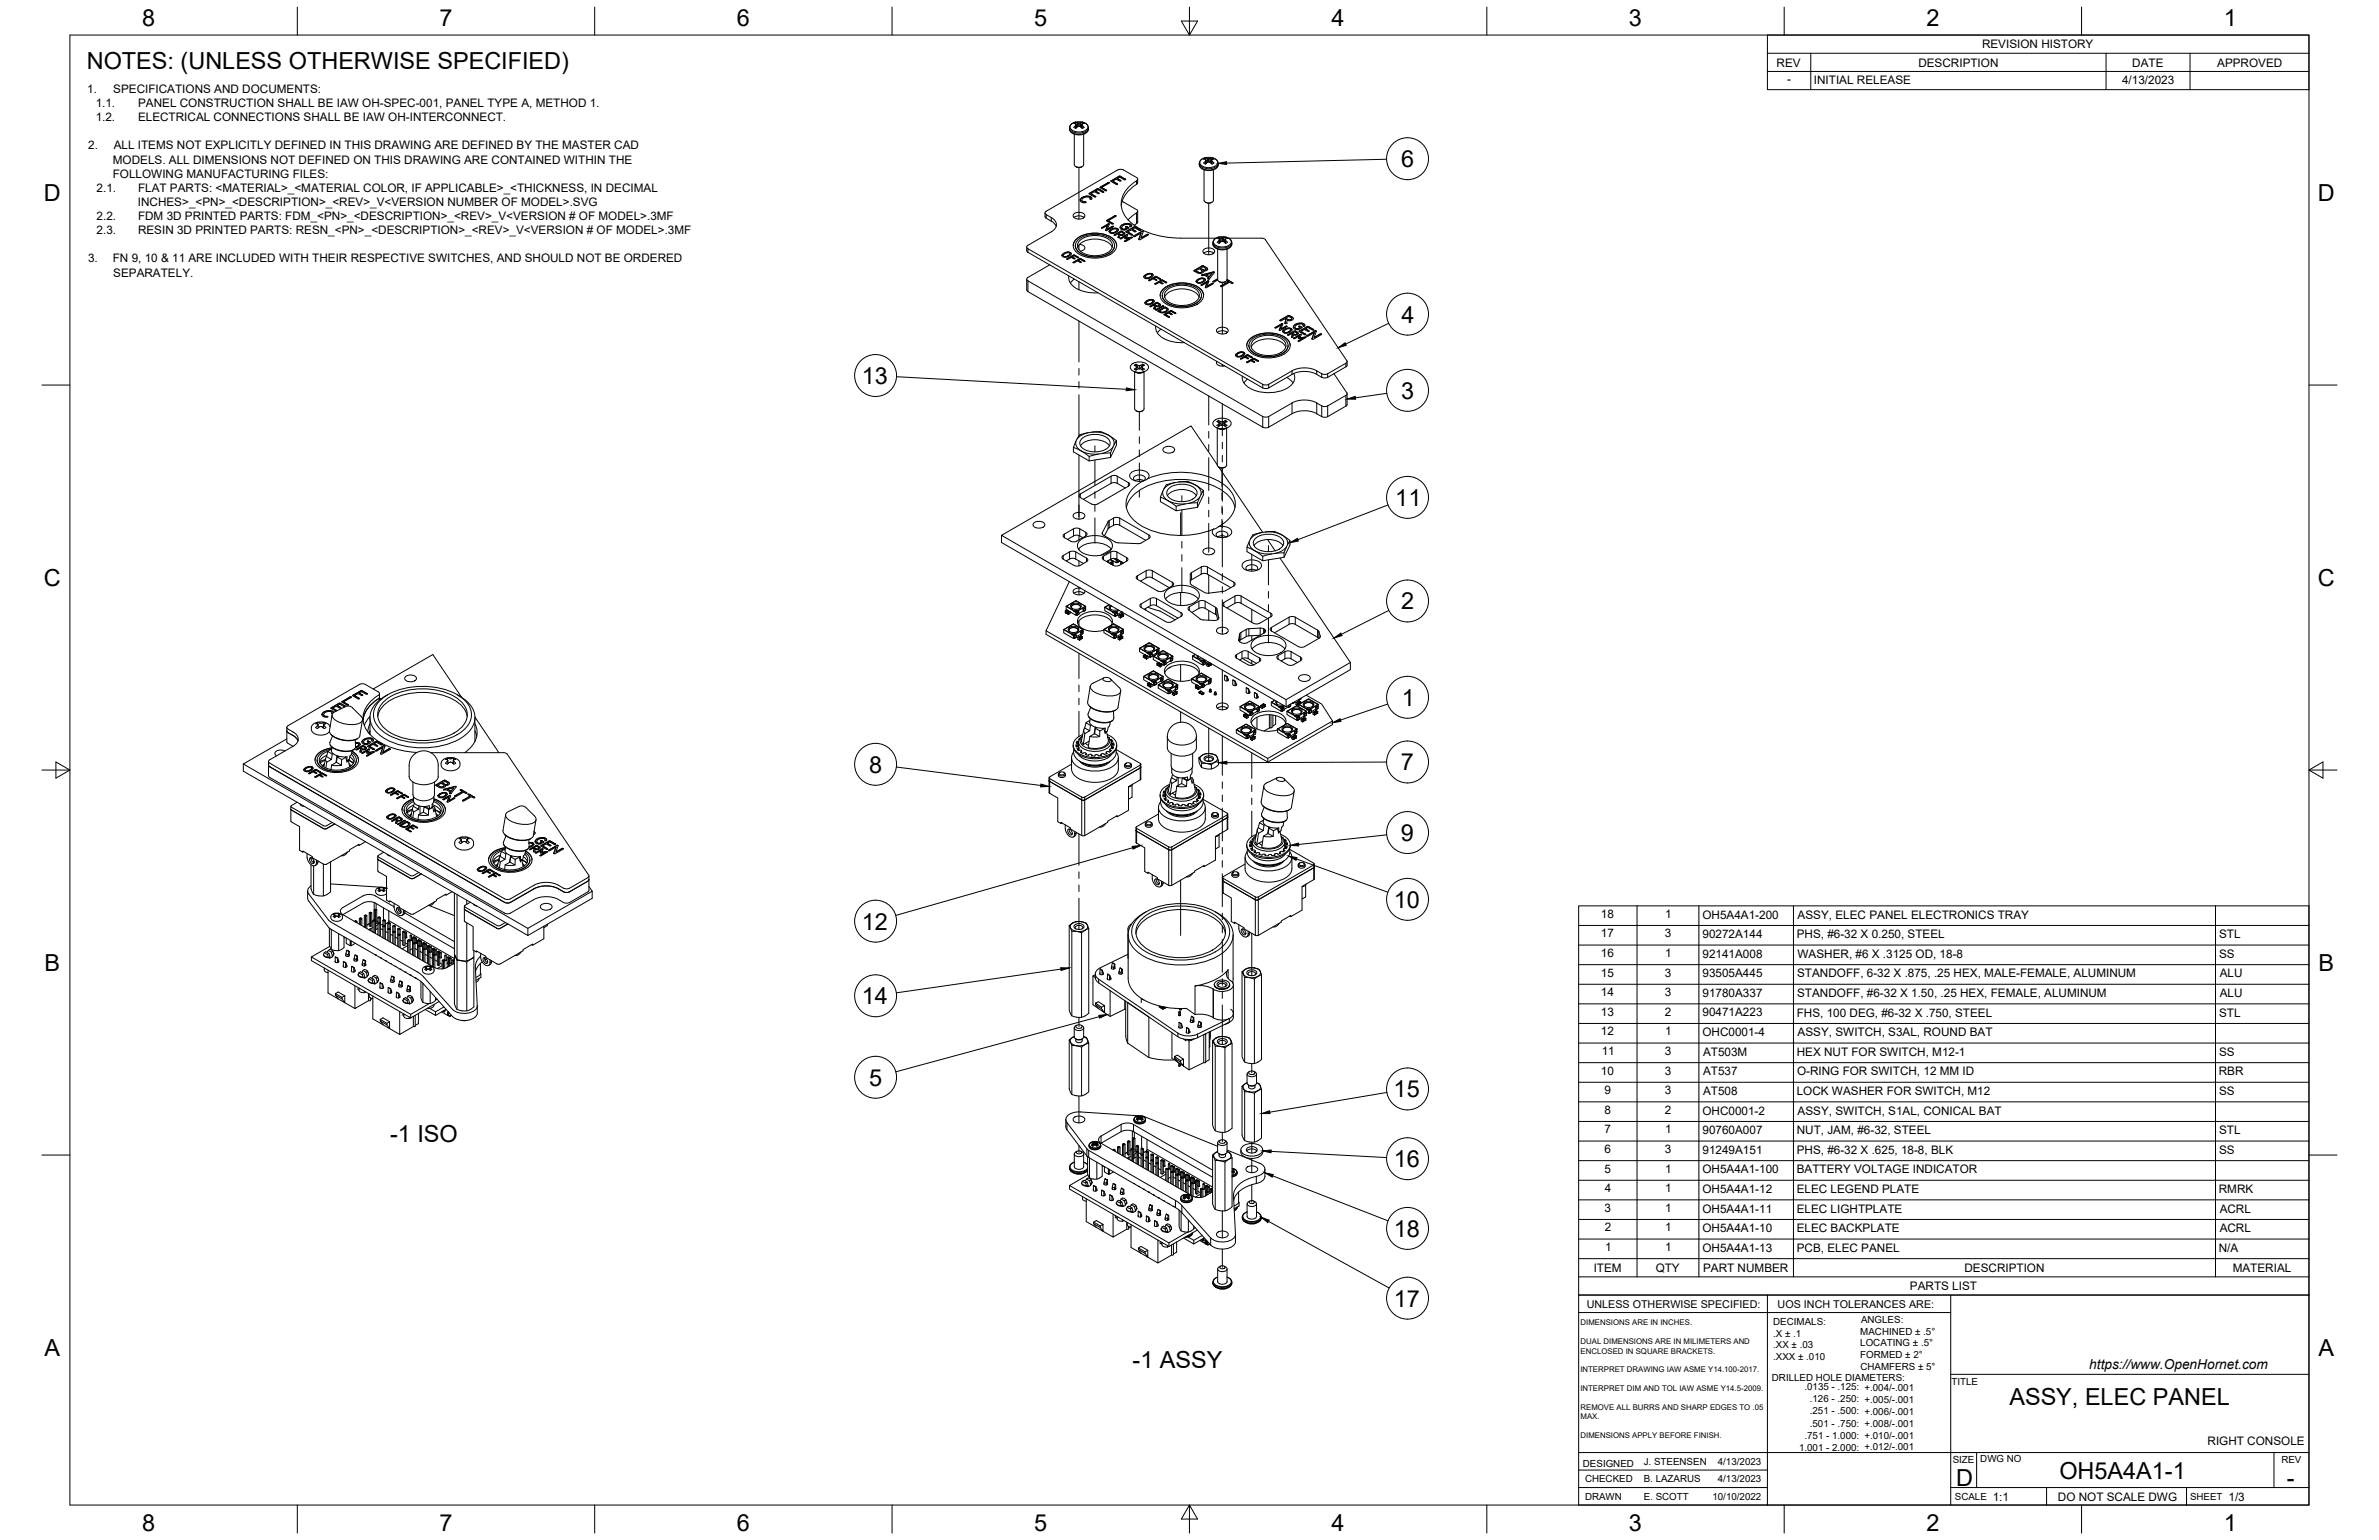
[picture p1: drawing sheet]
<svg xmlns="http://www.w3.org/2000/svg" width="864mm" height="559mm" viewBox="0 0 864 559" stroke-linecap="round" stroke-linejoin="round" font-family="sans-serif">
<defs><g id="words">
<g font-size="8.5">
<text x="51.6" y="9.4">8</text>
<text x="159.5" y="9.4">7</text>
<text x="267.5" y="9.4">6</text>
<text x="375.4" y="9.3">5</text>
<text x="483.4" y="9.4">4</text>
<text x="591.3" y="9.4">3</text>
<text x="699.3" y="9.4">2</text>
<text x="807.2" y="9.4">1</text>
<text x="31.5" y="25">NOTES: (UNLESS OTHERWISE SPECIFIED)</text>
<text x="508.6" y="60.6">6</text>
<text x="16" y="72.9">D</text>
<text x="841.4" y="72.9">D</text>
<text x="508.7" y="117.1">4</text>
<text x="312.8" y="139.3">13</text>
<text x="508.6" y="144.7">3</text>
<text x="506.5" y="183.6">11</text>
<text x="16" y="212.6">C</text>
<text x="841.4" y="212.6">C</text>
<text x="508.7" y="221.1">2</text>
<text x="508.9" y="256.1">1</text>
<text x="315.5" y="280.4">8</text>
<text x="508.6" y="279.5">7</text>
<text x="508.6" y="305.1">9</text>
<text x="505.9" y="329.4">10</text>
<text x="312.9" y="337.3">12</text>
<text x="16.2" y="352.3">B</text>
<text x="841.7" y="352.3">B</text>
<text x="312.8" y="364.4">14</text>
<text x="315.5" y="393.9">5</text>
<text x="505.9" y="398.1">15</text>
<text x="141.6" y="414.4">-1 ISO</text>
<text x="505.9" y="423.5">16</text>
<text x="505.9" y="448.8">18</text>
<text x="505.9" y="474.1">17</text>
<text x="16.2" y="492">A</text>
<text x="411.1" y="496.3">-1 ASSY</text>
<text x="841.7" y="492">A</text>
<text x="729.4" y="510">ASSY, ELEC PANEL</text>
<text x="710.1" y="539.1">D</text>
<text x="747.6" y="536.7">OH5A4A1-1</text>
<text x="830.1" y="539.1">-</text>
<text x="51.6" y="555.5">8</text>
<text x="159.5" y="555.5">7</text>
<text x="267.5" y="555.5">6</text>
<text x="375.4" y="555.4">5</text>
<text x="483.4" y="555.5">4</text>
<text x="591.3" y="555.5">3</text>
<text x="699.3" y="555.5">2</text>
<text x="807.2" y="555.5">1</text>
</g>
<text font-size="5" x="758.4" y="496.8">https://www.OpenHornet.com</text>
<g font-size="4.3">
<text x="719.5" y="17.6">REVISION HISTORY</text>
<text x="644.9" y="24.2">REV</text>
<text x="696.4" y="24.2">DESCRIPTION</text>
<text x="774" y="24.2">DATE</text>
<text x="804.9" y="24.2">APPROVED</text>
<text x="31.7" y="33.7">1.</text>
<text x="41.1" y="33.7">SPECIFICATIONS AND DOCUMENTS:</text>
<text x="648.7" y="30.2">-</text>
<text x="658.5" y="30.6">INITIAL RELEASE</text>
<text x="770.3" y="30.3">4/13/2023</text>
<text x="34.7" y="38.9">1.1.</text>
<text x="50.1" y="38.9">PANEL CONSTRUCTION SHALL BE IAW OH-SPEC-001, PANEL TYPE A, METHOD 1.</text>
<text x="34.7" y="44">1.2.</text>
<text x="50.1" y="44">ELECTRICAL CONNECTIONS SHALL BE IAW OH-INTERCONNECT.</text>
<text x="32" y="54.2">2.</text>
<text x="41" y="59.3">MODELS. ALL DIMENSIONS NOT DEFINED ON THIS DRAWING ARE CONTAINED WITHIN THE</text>
<text x="41.3" y="54.2">ALL ITEMS NOT EXPLICITLY DEFINED IN THIS DRAWING ARE DEFINED BY THE MASTER CAD</text>
<text x="41" y="64.5">FOLLOWING MANUFACTURING FILES:</text>
<text x="35.1" y="69.6">2.1.</text>
<text x="50.1" y="69.6">FLAT PARTS: &lt;MATERIAL&gt;_&lt;MATERIAL COLOR, IF APPLICABLE&gt;_&lt;THICKNESS, IN DECIMAL</text>
<text x="50" y="74.7">INCHES&gt;_&lt;PN&gt;_&lt;DESCRIPTION&gt;_&lt;REV&gt;_V&lt;VERSION NUMBER OF MODEL&gt;.SVG</text>
<text x="35.1" y="79.9">2.2.</text>
<text x="50.1" y="79.9">FDM 3D PRINTED PARTS: FDM_&lt;PN&gt;_&lt;DESCRIPTION&gt;_&lt;REV&gt;_V&lt;VERSION # OF MODEL&gt;.3MF</text>
<text x="35.1" y="85">2.3.</text>
<text x="50.1" y="85">RESIN 3D PRINTED PARTS: RESN_&lt;PN&gt;_&lt;DESCRIPTION&gt;_&lt;REV&gt;_V&lt;VERSION # OF MODEL&gt;.3MF</text>
<text x="32" y="95.2">3.</text>
<text x="41" y="95.2">FN 9, 10 &amp; 11 ARE INCLUDED WITH THEIR RESPECTIVE SWITCHES, AND SHOULD NOT BE ORDERED</text>
<text x="41.1" y="100.4">SEPARATELY.</text>
<text x="581.2" y="333">18</text>
<text x="604.5" y="333">1</text>
<text x="618" y="333.3">OH5A4A1-200</text>
<text x="652.6" y="333.3">ASSY, ELEC PANEL ELECTRONICS TRAY</text>
<text x="581.2" y="340.1">17</text>
<text x="604.3" y="340.1">3</text>
<text x="618" y="340.4">90272A144</text>
<text x="652.2" y="340.4">PHS, #6-32 X 0.250, STEEL</text>
<text x="805.6" y="340.4">STL</text>
<text x="581.2" y="347.2">16</text>
<text x="604.5" y="347.2">1</text>
<text x="618" y="347.5">92141A008</text>
<text x="652.5" y="347.5">WASHER, #6 X .3125 OD, 18-8</text>
<text x="805.6" y="347.5">SS</text>
<text x="581.2" y="354.4">15</text>
<text x="604.3" y="354.4">3</text>
<text x="618" y="354.6">93505A445</text>
<text x="652.4" y="354.6">STANDOFF, 6-32 X .875, .25 HEX, MALE-FEMALE, ALUMINUM</text>
<text x="805.8" y="354.6">ALU</text>
<text x="581.2" y="361.5">14</text>
<text x="604.3" y="361.5">3</text>
<text x="618" y="361.7">91780A337</text>
<text x="652.4" y="361.8">STANDOFF, #6-32 X 1.50, .25 HEX, FEMALE, ALUMINUM</text>
<text x="805.8" y="361.7">ALU</text>
<text x="581.2" y="368.6">13</text>
<text x="604.4" y="368.6">2</text>
<text x="618" y="368.8">90471A223</text>
<text x="652.2" y="368.9">FHS, 100 DEG, #6-32 X .750, STEEL</text>
<text x="805.6" y="368.9">STL</text>
<text x="581.2" y="375.7">12</text>
<text x="604.5" y="375.7">1</text>
<text x="618" y="376">OHC0001-4</text>
<text x="652.6" y="376">ASSY, SWITCH, S3AL, ROUND BAT</text>
<text x="581.4" y="382.8">11</text>
<text x="604.3" y="382.8">3</text>
<text x="618.2" y="383.1">AT503M</text>
<text x="652.2" y="383.1">HEX NUT FOR SWITCH, M12-1</text>
<text x="805.6" y="383.1">SS</text>
<text x="581.2" y="389.9">10</text>
<text x="604.3" y="389.9">3</text>
<text x="618.2" y="390.2">AT537</text>
<text x="652.4" y="390.2">O-RING FOR SWITCH, 12 MM ID</text>
<text x="805.4" y="390.2">RBR</text>
<text x="582.5" y="397">9</text>
<text x="604.3" y="397">3</text>
<text x="618.2" y="397.3">AT508</text>
<text x="652.3" y="397.3">LOCK WASHER FOR SWITCH, M12</text>
<text x="805.6" y="397.3">SS</text>
<text x="582.5" y="404.1">8</text>
<text x="604.4" y="404.1">2</text>
<text x="618" y="404.4">OHC0001-2</text>
<text x="652.6" y="404.4">ASSY, SWITCH, S1AL, CONICAL BAT</text>
<text x="582.5" y="411.2">7</text>
<text x="604.5" y="411.2">1</text>
<text x="618" y="411.5">90760A007</text>
<text x="652.3" y="411.5">NUT, JAM, #6-32, STEEL</text>
<text x="805.6" y="411.5">STL</text>
<text x="582.5" y="418.4">6</text>
<text x="604.3" y="418.4">3</text>
<text x="618" y="418.6">91249A151</text>
<text x="652.2" y="418.7">PHS, #6-32 X .625, 18-8, BLK</text>
<text x="805.6" y="418.7">SS</text>
<text x="582.5" y="425.5">5</text>
<text x="604.5" y="425.5">1</text>
<text x="618" y="425.8">OH5A4A1-100</text>
<text x="652.3" y="425.8">BATTERY VOLTAGE INDICATOR</text>
<text x="582.5" y="432.6">4</text>
<text x="604.5" y="432.6">1</text>
<text x="618" y="432.9">OH5A4A1-12</text>
<text x="652.2" y="432.9">ELEC LEGEND PLATE</text>
<text x="805.4" y="432.8">RMRK</text>
<text x="582.5" y="439.7">3</text>
<text x="604.5" y="439.7">1</text>
<text x="618" y="440">OH5A4A1-11</text>
<text x="652.2" y="440">ELEC LIGHTPLATE</text>
<text x="805.8" y="440">ACRL</text>
<text x="582.5" y="446.8">2</text>
<text x="604.5" y="446.8">1</text>
<text x="618" y="447.1">OH5A4A1-10</text>
<text x="652.2" y="447.1">ELEC BACKPLATE</text>
<text x="805.8" y="447.1">ACRL</text>
<text x="582.6" y="453.9">1</text>
<text x="604.5" y="453.9">1</text>
<text x="618" y="454.2">OH5A4A1-13</text>
<text x="652.2" y="454.2">PCB, ELEC PANEL</text>
<text x="805.5" y="454.2">N/A</text>
<text x="578.5" y="461.5">ITEM</text>
<text x="601" y="461.4">QTY</text>
<text x="618.2" y="461.5">PART NUMBER</text>
<text x="713.1" y="461.5">DESCRIPTION</text>
<text x="810.5" y="461.5">MATERIAL</text>
<text x="693.3" y="468.1">PARTS LIST</text>
<text x="801.4" y="524.4">RIGHT CONSOLE</text>
<text x="723.4" y="544.5">1:1</text>
<text x="747" y="544.7">DO NOT SCALE DWG</text>
<text x="809" y="544.5">1/3</text>
</g>
<g font-size="3.9">
<text x="576" y="474.6">UNLESS OTHERWISE SPECIFIED:</text>
<text x="645.3" y="474.7">UOS INCH TOLERANCES ARE:</text>
</g>
<g font-size="3.5">
<text x="643.7" y="485">.X ± .1</text>
<text x="643.7" y="480.8">DECIMALS:</text>
<text x="675.3" y="484.3">MACHINED ± .5°</text>
<text x="675.6" y="480">ANGLES:</text>
<text x="643.7" y="489.3">.XX ± .03</text>
<text x="675.3" y="488.6">LOCATING ± .5°</text>
<text x="643.7" y="493.5">.XXX ± .010</text>
<text x="675.3" y="492.8">FORMED ± 2°</text>
<text x="675.4" y="497.1">CHAMFERS ± 5°</text>
<text x="643.2" y="501.1">DRILLED HOLE DIAMETERS:</text>
<text x="708.4" y="502.7">TITLE</text>
<text x="655" y="504.4">.0135 - .125: +.004/-.001</text>
<text x="657" y="508.8">.126 - .250: +.005/-.001</text>
<text x="657" y="513.2">.251 - .500: +.006/-.001</text>
<text x="657" y="517.7">.501 - .750: +.008/-.001</text>
<text x="653.1" y="526.5">1.001 - 2.000: +.012/-.001</text>
<text x="655" y="522.1">.751 - 1.000: +.010/-.001</text>
<text x="574.6" y="532.3">DESIGNED</text>
<text x="596.7" y="531.6">J. STEENSEN</text>
<text x="623.6" y="531.6">4/13/2023</text>
<text x="708.9" y="530.9">SIZE</text>
<text x="718.9" y="530.5">DWG NO</text>
<text x="828.2" y="530.9">REV</text>
<text x="575.4" y="537.9">CHECKED</text>
<text x="596.7" y="537.9">B. LAZARUS</text>
<text x="623.6" y="537.9">4/13/2023</text>
<text x="575.4" y="544.3">DRAWN</text>
<text x="596.7" y="544.3">E. SCOTT</text>
<text x="621.6" y="544.3">10/10/2022</text>
<text x="709.6" y="544.2">SCALE</text>
<text x="795" y="544.2">SHEET</text>
</g>
<g font-size="2.8">
<text x="573.7" y="480.9">DIMENSIONS ARE IN INCHES.</text>
<text x="573.7" y="487.7">DUAL DIMENSIONS ARE IN MILIMETERS AND</text>
<text x="573.7" y="491.1">ENCLOSED IN SQUARE BRACKETS.</text>
<text x="573.7" y="497.9">INTERPRET DRAWING IAW ASME Y14.100-2017.</text>
<text x="573.7" y="504.7">INTERPRET DIM AND TOL IAW ASME Y14.5-2009.</text>
<text x="573.7" y="511.6">REMOVE ALL BURRS AND SHARP EDGES TO .05</text>
<text x="573.7" y="514.9">MAX.</text>
<text x="573.7" y="521.8">DIMENSIONS APPLY BEFORE FINISH.</text>
</g>
</g></defs>
<!-- layer: Visible -->
<g fill="none" stroke="#000" stroke-width=".36">
<path d="M388.7 45.2l.7-.5a4.9 4.9 0 0 1 4.2-.2l1.2 .9 .3 1.4a3.6 3.6 0 0 1-4.8 2l-1.3-.6-.6-.8-.1-1.4zM390 48.7v11a1.97 1.97 0 0 0 3.4 0v-11M390.5 45h.1M390.5 45.6l-.7 .6 .4 .3 .3 .1 .7-.6M390.5 44.4l.7 .2M390.5 44.4l-.7 .4 .7 .2M390.5 44.5l.1 .6M390.5 45.5v.1M390.5 45l.2 .2M390.7 45.2h.1M390.7 45.2l.1 1.1M390.7 45.2l-.2 .3"/>
<path d="M390.8 45.9v.2M390.8 46.1l.1 .1M390.8 46.1h.1M391.2 44.6h.1M391.2 44.6h1M391.2 45.9v.1M392.2 44.6h.1M392.6 46.1l-.2 .1M392.6 46.1h.1M392.6 45.9v.2M392.7 45.2h.1M392.7 45.2l-.1 1.1"/>
<path d="M392.7 45.2l.2 .3M392.9 45.5v.1M392.9 45l-.2 .2M392.9 44.5l-.2 .6M392.9 44.4l.6 .4-.6 .2M392.9 44.4l-.7 .2M392.9 45.6l.6 .6-.6 .4-.7-.7h-1M392.9 45h.1M435.8 58.1l.6-.4a5.1 5.1 0 0 1 4.2-.3l1.4 1.1 .2 1.6-.9 1.1-1.7 .6-2.2-.1-1.5-.8-.5-1v-1.1zM436.9 57.8l.7 .1M437.6 57.9h.1M437.6 57.4l.1 .7"/>
<path d="M437.6 58.5l-.7 .6a.88 .88 0 0 0 1.4-.2l.5-.2M437.6 58.5h.1M437.6 57.9l.2 .2M437.8 58.1v.1M437.8 58.1l.1 1.1M437.8 58.2l-.2 .3M437.9 58.9v.1M437.9 59l.1 .1M437.9 59h.1M438.3 57.5h.1M438.3 57.5l-.7-.1-.7 .4M438.3 57.5l.5 .1"/>
<path d="M438.7 57.6h.1M438.8 58.7h.1M438.8 58.7l.5 .2M439.3 58.9h.1M439.3 57.5l-.5 .1M439.3 57.5h.1M439.3 57.5l.7-.1 .7 .4M439.7 59l-.2 .1M439.7 59h.1M439.7 58.9v.1M439.8 58.1v.1M439.8 58.1l-.1 1.1"/>
<path d="M439.8 58.2l.2 .3M440 57.9l-.2 .2M440 57.4l-.2 .7M440 58.5h.1M440 58.5l.7 .6-.2 .2-.5 .2-.7-.6M440 57.9h.1M440.6 57.8l-.6 .1M379.3 77.3l.1 1.5 .4 .4M379.8 79.2l2.3 1.4 1.3 1.6M379.8 76.6l-.3 .3a.66 .66 0 0 0 .3 1 5.4 5.4 0 0 1 3.7 3.3 2.88 2.88 0 0 1-1.9 2.9l-8.4 4.9-.5 .5 .5 .8M389.8 77.7a2.83 2.83 0 0 1 4 .4 2.33 2.33 0 0 1-3.6 1 .89 .89 0 0 1-.4-1.4zM389.8 78.9a3.1 3.1 0 0 1 3.7 0"/>
<path d="M390.5 60.4l1.4 .4 1-.4M392.1 72.6v.1M392.3 72.1l1.1-.7 1.6-.3 1 .4 .3 .7-.4 .1-.3-.6-.6-.2-1.4 .2-.7 .5-.2 .6 1.6 .6-.9 .2-1.2-.6zM392.7 72.7l.4 .5 1.1 .1M392.9 71.6l-.8 .9M394.2 73.3l.1 .1M394.5 71.2l-1.6 .4M394.5 71.2l1.4 .2 .4 .7M394.5 71.1v.1M395.3 70.3l3.2-1.9 2.2 1.3-.4 .1-1.8-1-.8 .5 1.3 .8-.1 .2-1.6-.7-1.3 .7 1.7 1-.1 .2zM395.8 72.1h.1M395.8 72.2h-.1"/>
<path d="M395.8 72v.1M396 70.3l1.8 1.1M397.7 69.3l1.3 .9M399.3 67.9l3-1.7 .5 .1-2.9 1.7 1.8 1-.1 .3zM399.4 67.9l-.1 .2M399.9 68l1.8 1.1M400.6 69.5l.1 .2M400.6 69.6l-2.1-1.1-3.2 1.8M401.7 69.1v.1M402.3 66.2l.5 .1M402.3 66.3l-2.9 1.6M403.2 65.7l3.2-1.8 2.2 1.2-.4 .2-1.8-1-.8 .5 1.2 .6-.1 .3-1.5-.7-1.3 .7 1.7 1-.2 .3z"/>
<path d="M403.9 65.7l1.8 1.1M404.7 78.3l.5 .1M404.7 78.4l-2.9 1.5M405.6 64.8l1.3 .8M405.7 66.7v.1M407.3 73.1l5.3 2.9 .4 .5-.4 .7M408.5 65l.1 .2M408.5 65l-2.1-1.1-3.2 1.9M412.5 64.4l-4.6-2.7-1.8-.2-26.3 15.1M412.6 64.4l.4 .4-.4 .8M412.6 77.2l-3.1 2.6M412.6 65.6a9.5 9.5 0 0 0-5.4 10.2 14.6 14.6 0 0 0 10.3 8.8l4.5 1.2 3.2 .5 16.2 .1"/>
<path d="M412.6 66.9a10.8 10.8 0 0 0-5.6 7.7M413 76.7v3.8l-.4 .6M413 65v1.3l-.4 .6M437.1 61.6v11.1a1.97 1.97 0 0 0 3.4 0v-11.1M437.6 73.4l1 .3 1.4-.3M372.7 89.6l.1 1.5 .4 .4 85.2 49.3 1.3 .2 .9-.3 8.4-4.8a10.5 10.5 0 0 1 11.2 1.2l1.8-.2 6.6-3.8 .4-.6M373.1 90.3l85.3 49.1 .8 .3 1.4-.3 8.4-4.8a10.5 10.5 0 0 1 11.2 1.2l1.8-.2 6.6-3.8 .4-.4-.1-.5M381 96.1l-7.8 4.6-.5 .5 .2 .5 85.5 49.4 1.3 .3 .9-.3 8.4-4.9a10.5 10.5 0 0 1 11.2 1.2l1.8-.1 6.6-3.8 .4-.5-.1-.5M385.5 92.6v.1M385.7 92.3l1.3-.8 1.5 .1a.79 .79 0 0 1 .3 .9 .79 .79 0 0 1-.9 .5l-1 .4-.8-.1-.6-.5zM386.3 91.8v.1M387.3 93.9l2.5-1.4 1.8 1-.4 .1-1.3-.8-.7 .4 1 .6-.1 .2-1.2-.6-1.3 .7z"/>
<path d="M387.3 94h.1M387.7 91.4v.1M388.4 92.1l-.4 .6-.9 .4h-.9l-.2-.4M388.4 92.1l-.4-.4-.8 .1-1.2 .9 .2 .3 .5 .2 1.1-.4M388.4 92.1l-.6 .6M388.5 91.6h.1M388.9 92l-.5-.4-1-.1-1.1 .4-.8 .8M389.2 93.2l1 .7M389.6 95.2l2.4-1.4 1.8 .9-.3 .2-1.4-.8-.7 .4 1.1 .6-.2 .2-1.2-.6-1.2 .7zM389.6 95.3h.1M389.6 89.1a5.7 5.7 0 0 1 5.4-4.2 10 10 0 0 1 9.9 2.8l.5 1.4M389.7 92.6h.4"/>
<path d="M389.7 92.6l-2.4 1.3M390.1 92.6l1.4 .8M390.4 89.1a4.4 4.4 0 0 0 3.8 3.7 9.6 9.6 0 0 0 10-2.3l.4-1.4M390.4 87.1a11.2 11.2 0 0 1 14.1 0 3.3 3.3 0 0 1-1.4 5.2 11.6 11.6 0 0 1-12.7-1.1 2.9 2.9 0 0 1 0-4.1zM391.1 87.3a10.1 10.1 0 0 1 12.7 0 2.94 2.94 0 0 1-1.3 4.7 10.4 10.4 0 0 1-11.4-1 2.61 2.61 0 0 1 0-3.7zM391.2 89.8a6.9 6.9 0 0 1 7.3-3 5.8 5.8 0 0 1 5.2 3M391.4 94.5l1.1 .7M391.5 93.4l.1 .1M391.9 88.7l.6 .1a1.12 1.12 0 0 1 1.3 .9 1.12 1.12 0 0 1-1.1 1.3l-.5 .1M391.9 93.9h.4M391.9 93.9l-2.3 1.3M392.2 87a9.1 9.1 0 0 1 11.1 .6 2.91 2.91 0 0 1-2.1 4.5 9.2 9.2 0 0 1-9.5-1.4 2.44 2.44 0 0 1 .5-3.7z"/>
<path d="M392.3 93.9l1.4 .8M393.7 94.6l.1 .2M399.9 82.7l2.5-1.5 .3 .2-.7 1.8 1.8-1.1 .4 .1-2.5 1.5-.3-.1 .6-1.8-1.8 1zM399.9 82.7h.1M401.4 83.6h.1M401.7 80l3.1-1.8 .4 .2-2.9 1.7 1.7 1.2zM401.8 80l-.1 .1M402 81.8l-.6 1.7M402.3 80.1l1.8 1.1M402.4 81.2l.2 .1M402.4 81.3l-2.5 1.4M402.6 81.2l.1 .2"/>
<path d="M402.6 84h.1M402.9 83.6l1.4-.8 1.3 .1a.79 .79 0 0 1 .3 1 .79 .79 0 0 1-.8 .5l-.9 .3-1.1-.1-.5-.4zM403.1 84.1l.2 .3 .9 .1 1.1-.6 .2-.5-.5-.3-1 .2-.8 .6 .1 .4M403.4 83.2v.1M403.8 82.1l.4 .2M403.8 82.2l-1.8 1M404.1 81.1v.1M404.5 85.3l2.4-1.4 1 .4a.64 .64 0 0 1 .3 .9 .64 .64 0 0 1-.9 .2l-.8-.1-.2 .9-.3 .1 .1-1.2-.3-.2-1 .5zM404.5 85.3h.1M404.8 82.8h.1M405.5 83.4l-.6 .8-1.1 .3-.5-.1M405.7 83h.1"/>
<path d="M406 83.4l-.5-.4-.9-.2-1.2 .5-.8 .8M406.1 84.7l.9-.5 .8 .5-.2 .4M406.1 85.2l-.2 1M406.1 85.1v.1M406.3 86.1v.1M406.6 86.6l2.5-1.5 .3 .1-.5 1.1 2.2-.1-2.5 1.5-.4-.2 1.8-1-1.6 .1 .3-.9-1.7 1zM406.6 82.5v.1M406.8 83.9v.1M406.9 82l1-.7 1.4-.2 1.2 .3 .3 .6-.5 .3-.2-.6-.6-.3-1.5 .3-.8 .7 .4 .7h.8l.7-.4-.5-.3 .3-.2 .9 .5-1.1 .7-.9 .1-1.1-.6zM407.2 82.6l.3 .5M407.4 81.6l-.8 .8M407.5 83l.7 .2"/>
<path d="M407.6 85l-.6 .2M407.8 84.8l-.2 .4h-.6l-.9-.5 .9 .5M407.9 84.3v.1M408.3 87.6h.1M408.3 84.8l-1.3-.9-2.6 1.5M408.7 82.2l1.1 .5M408.7 82.3l-.1 .1M408.7 84.1l3.1-1.8 2.3 1.2-.6 .1-1.6-.9-.8 .5 1.2 .7-.1 .2-1.5-.7-1.3 .7 1.7 1-.1 .3zM408.7 85.7l-.4 .9M408.9 84l-.2 .2M409.1 82.7l-.9 .4M409.3 85.1l.1 .1"/>
<path d="M409.3 85.2l-2.7 1.4M409.4 84.1l1.7 1.1M410 86.5l-1.7 1M410 86.5h.1M410.2 81.9v.3M410.4 81.3l.4 .7M410.4 81.4l-.8-.3-2.2 .4M410.7 86.1l.3 .1M410.7 86.1l-1.8 .2M411 86.1l.1 .1M411.1 83.2l1.3 .8M411.5 85.7l3.1-1.8 .4 .2-.8 2.2 2.2-1.3 .5 .1-3.1 1.9-.4-.2 .8-2.2-2.3 1.3z"/>
<path d="M411.5 85.8h.1M412.6 81.1l-.9 .6M413.4 86.8v.1M413.9 83.4l.2 .1M413.9 83.4l-2.1-1.1-2.9 1.7M414.2 84.6l-.8 2.2M414.6 83.9l.4 .2M414.6 83.9l-3.1 1.8M416 99.6v.1M416.3 85.1l.6 .1M416.3 85.1l-2.1 1.2M417.4 99.2v.1"/>
<path d="M418.1 99.8l-.6 .7M418.3 99.4h.1M418.6 99.9l-.4-.5-1-.1-1.1 .3-.9 .8M418.6 99.8v.1M433.5 98.1l3.2-1.7 1.6 1v.5l-.7 .4a.5 .5 0 0 0-.5 0 .5 .5 0 0 0-.2 .5l-.8 .4h-.9zM433.6 98.2l-.2 .1M434.1 98.3l1.3 .7 .8-.2 .2-.4M434.1 98.3l1.2-.7 1.1 .6-.2 .6M434.1 98.3l1.2 .6M435.8 97.4l1.3 .7 .5-.1 .2-.4M435.8 97.3l.9-.5 1.1 .9-.8 .3zM436.2 98.7l-.9 .2"/>
<path d="M436.2 99.8l4.2-1.1 .4 .1-1.9 2.5-.5-.1 .3-.4-1.5-.9-.8 .1zM436.3 99.8l-.1 .1M436.9 90.6a2.83 2.83 0 0 1 4 .4 2.33 2.33 0 0 1-3.6 1.1 .89 .89 0 0 1-.4-1.5zM437 91.8a3.1 3.1 0 0 1 3.6 0M437 98.3v.1M438 97.2l-1.5-.7-2.9 1.6M438 97.1l.4 .6M439.9 99.2l-.9 1.3-1.2-.8 1.2 .8M439.9 99.2l-2.1 .5M439.9 99.2l-.9 1.2M440.4 98.7l.4 .1M440.4 98.7l-4.1 1.1"/>
<path d="M442 90.4v11a1.97 1.97 0 0 0 3.4 0M442.5 86.7h.1M442.5 86.2l.1 .6M442.5 86.7l.2 .2M442.6 86l-1.9 1-.4 .8v1.1l1 1.1 2.3 .7 2.3-.5 .8-.6 .4-.7-.2-1.8-.9-.7-1.1-.4M442.7 86.9l-.8 1 .6 .4 .7-.6M442.7 87h.1M442.7 86.9l.1 1.1M442.8 87.7v.1M442.8 87.8l.2 .1M442.8 87.8h.1M443.2 86.3l-.7-.1-.6 .3 .6 .2"/>
<path d="M443.2 86.3h.1M443.3 87.7h.9M443.3 86.3h.4M443.3 87.7h-.1M443.7 86.4h.1M444.2 86.3h-.4M444.2 87.7h.1M444.2 86.3h.1M444.6 87.8l-.1 .1M444.6 87.8h.1M444.6 87.7v.1M444.7 86.9h.1"/>
<path d="M444.7 86.9l-.1 1.1M444.7 86.9l.2 .3M444.9 86h-2.3M444.9 87.3l.7 .6-.2 .2-.5 .2-.7-.6M444.9 86.2l-.2 .7 .9-.4-.7-.3-.7 .1M445.4 90.4v11.1M446 86.4h12l1.4 .6M459.4 87l29.5 43.9M372.7 101.3v3.9l.5 .6 85.2 49.2 1.3 .2 .9-.2 8.4-4.9a10.5 10.5 0 0 1 11.2 1.2l1.8-.1 6.6-3.8 .4-.7M388 100.1a5.2 5.2 0 0 0 4.2 5.3l3.5 .8h2.9M390 101.3l-1.4 1.4M415.4 100.1l1.3-.8h1.5a.79 .79 0 0 1 .3 1 .79 .79 0 0 1-.8 .5l-1.9 .3-.6-.5z"/>
<path d="M415.7 100.5l.4 .4 .8-.1 .9-.4 .3-.7-.6-.2-.9 .2-.8 .5 .1 .6M415.8 109.5l1.4-.8 1.4 .1a.78 .78 0 0 1 .3 .9 .78 .78 0 0 1-.8 .6l-1 .3-1-.1-.5-.5zM415.9 100.8l.5 .1M416.1 109.9l.4 .5 .9-.1 .9-.6 .1-.6-.8-.2-1.3 .6-.2 .6 .7 .2M416.4 109.1h.1M417 101.7l2.5-1.4 1.8 .9-.3 .2-1.4-.8-.7 .4 1 .6-.1 .1-1.2-.5-1.2 .7zM417 101.7v.1M417.4 111.2l2.5-1.5 1 .5a.64 .64 0 0 1 .3 .9 .64 .64 0 0 1-.9 .2l-.8-.1-.2 .9-.3 .1-.2-.2 .3-1-.3-.2-1.1 .5zM417.4 111.1v.1M417.5 100.6l-1.1 .3M417.8 108.6v.1M417.9 110l-1.1 .4"/>
<path d="M418.5 109.3l-.6 .7M418.7 108.9l-1.5-.1-1.6 1M418.7 108.9l.3 .4M418.7 108.9h.1M418.9 101l1 .7M419.1 110.6l.9-.6 .8 .6-.2 .4M419.1 111l-.2 1.1M419.1 111h.1M419.2 103l2.6-1.5 1.7 1-.3 .2-1.4-.8-.6 .4 .9 .5-.1 .2-1.2-.6-1.2 .7zM419.3 112h.1M419.5 118.3a5.2 5.2 0 0 0 4.2 5.1l3.4 .8 2.8 .1M419.6 112.4l2.4-1.4h.4l-2.4 1.5z"/>
<path d="M419.6 112.5h.1M419.8 109.8v.1M420.3 112.9l2.5-1.5 1.3 .8-.3 .7-1.2 .6h-1.3zM420.5 112.8h.1M420.6 110.9l-.6 .2M420.8 110.7l-.7 .4-1-.5 .9 .4M420.8 110.7h.1M420.9 112.9l2-1.2 .7 .5-.2 .6-1.6 .5M420.9 110.2v.1M421.2 102.3l1 .7M421.2 107.2a5.7 5.7 0 0 1 5.4-4.3 10 10 0 0 1 9.9 2.9l.4 1.4M421.2 101.1l.1 .2"/>
<path d="M421.2 101.2l-1.4-.9h-.4l-2.4 1.4M421.3 110.7l-1.4-.9-2.5 1.4M421.4 119.4l-1.3 1.4M421.9 107.2a4.4 4.4 0 0 0 3.9 3.7 9.6 9.6 0 0 0 10-2.4l.3-1.3M422 105.1a11.2 11.2 0 0 1 14.1 0 3.3 3.3 0 0 1-1.5 5.3 11.6 11.6 0 0 1-12.6-1.2 2.9 2.9 0 0 1 0-4.1zM422.3 111.1l-2.7 1.3M422.3 111.1h.1M422.3 111v.1M422.6 114.1l2.4-1.4 1.8 1-.4 .1-1.3-.8-.6 .4 .9 .7-1.3-.5-1 .6 1.4 .7-.1 .3zM422.7 105.3a10.1 10.1 0 0 1 12.7 0 2.94 2.94 0 0 1-1.3 4.8 10.4 10.4 0 0 1-11.4-1.1 2.61 2.61 0 0 1 0-3.7zM422.8 107.8a6.9 6.9 0 0 1 7.2-2.9 5.8 5.8 0 0 1 5.3 2.9M423.1 114.2l1.4 .8"/>
<path d="M423.4 102.4l.1 .2M423.4 102.5l-1.3-.9h-.5l-2.4 1.5M423.6 112.4l-.2 .4-1.2 .5-1.3-.4 .9 .4M423.6 112.3v.1M423.8 105.1a9.1 9.1 0 0 1 11 .5 2.91 2.91 0 0 1-2.1 4.6 9.2 9.2 0 0 1-9.4-1.5 2.44 2.44 0 0 1 .5-3.6zM424.1 112.4l-.3-.4-1-.5-2.5 1.4M424.5 113.4l1 .7M426.7 113.6l.1 .1M426.7 113.6l-1.6-.9-2.5 1.5M434.2 102v.1M434.5 101.6l1.4-.7 1.3 .1a.79 .79 0 0 1 .3 .9 .79 .79 0 0 1-.8 .6l-1 .3-1.1-.1-.4-.5zM434.7 102.2h.1"/>
<path d="M435 101.3h.1M436 103.4l2.6-1.5 .2 .2-.6 1.8 1.8-1.1 .4 .1-2.6 1.5-.3-.1 .7-1.8-1.8 1zM436 103.4h.1M436.4 100.9h.1M436.5 102.2l-1.1 .4M437.1 101.6l-.4 .5-1 .5-.8-.1-.2-.3M437.1 101.6l-.6-.5-1.1 .3-.7 .7 .2 .4 .5 .1M437.1 101.5l-.6 .7M437.3 101h.1M437.6 104.3h-.1M437.6 101.5l-.5-.5-1-.1-1.1 .4-.8 .9M438.2 102.5l-.6 1.7"/>
<path d="M438.5 101l-.1 .2M438.5 101.9l.2 .1M438.5 102l-2.5 1.4M438.7 100.8l-.2 .3M438.7 102l.1 .1M440.4 103l-.5-.1-1.7 1M441.8 119.4a2.83 2.83 0 0 1 4.1 .4 2.33 2.33 0 0 1-3.7 1 .89 .89 0 0 1-.4-1.4zM442 101.6l-1.3 .8-.4-.1 1.7-1.1-1.7 1.1M442.5 102.2l1.4 .3 1-.3M445.4 101.5l2 1.1M445.4 101.5l2.2 1.3-.4 .1-.9-.5-2.8 1.6-.4-.1 2.8-1.7-.6-.4M445.9 102.2l-2.8 1.7"/>
<path d="M447.4 102.6l.2 .1M462.9 118.9l2.4-1.5 .4 .2-.7 1.8 1.9-1.1 .3 .1-2.5 1.5-.3-.1 .7-1.8-1.8 1zM462.9 118.9h.1M464.4 119.8h.1M464.7 116.2l3.1-1.8 1.2 .6 .5 .5-.2 .5-.6 .3-1.4-.1-.3 1.1-.3 .2-.3-.3 .4-1.2-.5-.3-1.4 .8zM464.7 116.2h.1M465.1 118l-.7 1.7M465.3 117.4l.3 .1M465.3 117.5l-2.4 1.4M465.6 117.5v.1M465.8 119.9l1.3-.8h1.5a.78 .78 0 0 1 .3 1 .78 .78 0 0 1-.8 .5l-1 .3h-.9l-.6-.5zM466.4 119.4v.1"/>
<path d="M466.7 115.5l1.1-.7 1 .6-.1 .6M466.7 118.4l.5 .1M466.7 118.4l-1.7 1M466.8 116l-.4 1.3M467 117.3h.1M467.6 114.5v.1M467.8 119v.1M468.5 119.7l-.6 .7-.7 .2h-.9l-.2-.4 1.1-.8h1.2v.6l-1.1 .7h-.9l-.3-.4M468.7 119.2h.1M468.9 115.6l-.2 .4-.8 .1-1.2-.6 1.1 .5 .9-.1M469 119.6l-.5-.4-1-.1-.9 .3-1 .8M469 115v.1"/>
<path d="M469.5 115.7l-.5-.6-1.2-.6-3.2 1.8M469.8 118.1l1.1-.7 1.5-.2 1 .3 .3 .7-.5 .2-.1-.5-.8-.3-1.5 .3-.7 .7 .2 .6 .8 .1 .9-.4-.6-.3 .2-.3 1.1 .5-1 .7-.9 .2-1.2-.6zM470.1 118.8l.2 .4M470.1 118.8h.1M471.5 118.4l1.2 .5M471.5 118.4l-.1 .1M472 118.9l-.9 .5-.8-.2M473.1 118.1v.2M473.3 117.5l.4 .7M473.3 117.5l-.9-.3-1.5 .3-1 .5-.4 .8M473.9 119.3l1.3 .9M476.8 119.5l.1 .2"/>
<path d="M476.8 119.6l-2.1-1.1-3.1 1.8M410.8 132.2a4.6 4.6 0 0 1 6 .4 1.63 1.63 0 0 1-1.4 2.3 4.1 4.1 0 0 1-5.1-1.5zM411.8 134.9l1.6 .4 2-.4M411.9 134.9v13.4a1.97 1.97 0 0 0 3.4 0v-13.4M412.1 134.9a2.48 2.48 0 0 0 3.1 0M412.3 133.6l.1 .7M412.4 132.2l1.2 .5 .6-.2M412.4 132.2v.2M412.4 132.2l-.7 .3 .9 .7-.8 .7 .6 .4M412.4 132.4l1.2 1.4M412.4 132.4l-.4 .2M412.6 133.2l.1 .9"/>
<path d="M413 132.5l-.1 .8M413.6 132.7v1.1M414.2 132.5l.1 .8M414.6 133.2l-.1 .9M414.8 132.4l.4 .2M414.8 132.2l-.5 1.1-.7 .5M414.8 132.2l-.6 .3M414.8 133.6v.7M414.8 132.2l.7 .3-.9 .7 .8 .7-.6 .4a1.74 1.74 0 0 0-2.4 0M441.8 131.1a1.4 1.4 0 0 0 .3 1.5 1.4 1.4 0 0 0 1.5 .3l1-.1M441.9 120.6a3.1 3.1 0 0 1 3.7 0M448.5 128.8v.1"/>
<path d="M448.6 128.5l1.5-.8 1.3 .1a.79 .79 0 0 1 .4 .9 .79 .79 0 0 1-.8 .5l-1 .4-.9-.1-.6-.4zM449 128.9v.1M449.3 128.1h.1M450.3 130.2l2.5-1.5 1.8 1-.4 .1-1.3-.8-.7 .4 1 .8-1.3-.6-1.2 .7zM450.3 130.2h.1M450.7 127.6v.1M450.8 129l-1.1 .4M451.4 128.4l-.4 .5-1 .4h-.8l-.2-.3M451.4 128.4l-.6-.5-1.2 .3-.6 .7 .2 .4h.5M451.4 128.3l-.6 .6M451.5 127.9l-1.5-.1-1.1 .6-.4 .5M451.5 127.9l.4 .3"/>
<path d="M451.5 127.8h.1M452.2 129.4l1 .7M452.5 131.5h.1M452.6 131.4l2.4-1.4 1.8 1-.4 .1-1.3-.8-.7 .4 1 .8-1.3-.6-1.2 .7zM452.6 125.4a5.7 5.7 0 0 1 5.4-4.3 10 10 0 0 1 9.9 2.8l.5 1.5M452.6 128.8h.5M452.6 128.8l-2.3 1.4M452.9 137.6l-1.3 1.4M453.1 128.8l1.4 .8M453.3 125.3a4.4 4.4 0 0 0 3.9 3.7 9.6 9.6 0 0 0 10-2.3l.4-1.4M453.4 123.3a11.2 11.2 0 0 1 14.1 0 3.3 3.3 0 0 1-1.5 5.2 11.6 11.6 0 0 1-12.6-1.1 2.9 2.9 0 0 1 0-4.1zM454.1 123.5a10.1 10.1 0 0 1 12.7 0 2.94 2.94 0 0 1-1.3 4.7 10.4 10.4 0 0 1-11.4-1 2.61 2.61 0 0 1 0-3.7z"/>
<path d="M454.2 126a6.9 6.9 0 0 1 7.3-3 5.8 5.8 0 0 1 5.2 3M454.4 130.7l1.1 .7M454.5 129.6l.1 .1M454.9 130.1h.4M454.9 130.1l-2.4 1.3M455.2 123.3a9.1 9.1 0 0 1 11.1 .5 2.91 2.91 0 0 1-2.1 4.5 9.2 9.2 0 0 1-9.5-1.4 2.44 2.44 0 0 1 .5-3.6zM455.3 130.1l1.4 .8M456.7 130.9l.1 .1M467.1 137l2.3 2M467.4 121.5l2.5-1.4 1.1 .5a.64 .64 0 0 1 .1 .9 .64 .64 0 0 1-.8 .1l-.7-.1-.5 1-.2-.2 .2-1-.3-.2-1.1 .6zM467.5 121.5h.1M469.1 120.9l.9-.5 .8 .4-.2 .5"/>
<path d="M469.1 121.4l-.2 1M469.1 121.3v.1M469.3 122.4h.1M469.6 122.8l2.5-1.5 .3 .2-.5 1.1 2.2-.2-2.6 1.5-.2-.2 1.7-1-1.6 .2 .3-1-1.8 1zM469.7 135.5a4.1 4.1 0 0 1-2.4 5.3 14.3 14.3 0 0 1-14.9-.9 3.9 3.9 0 0 1-1.4-3.4M469.8 120.1v.1M470.6 121.3l-.6 .1M470.8 121l-.6 .5-1.1-.6 .9 .5M470.9 120.5v.1M471.3 123.8h.1M471.3 121.1l-1.4-1-2.5 1.5M471.6 120.2l3.1-1.8 2.2 1.2-.4 .2-1.7-1-.9 .5 1.3 .8-.1 .1-1.6-.7-1.2 .8 1.7 1-.2 .2z"/>
<path d="M471.7 121.9l-.4 .9M472 121.4l-2.4 1.4M472.3 120.3l1.7 1M472.3 121.3l.1 .2M472.3 121.4h-.3M473 122.7l-1.7 1M474 121.3v.1M474 122.3l.1 .1M474 122.4l-2.1 .2M474.3 121.8l3.2-1.8 .3 .2-.8 2.2 2.2-1.2h.6l-3.2 1.9-.4-.2 .9-2.2-2.3 1.3zM474.3 121.9h.1M476.2 123h.1"/>
<path d="M477.1 120.7l-.9 2.2M477.5 120l.3 .1M477.5 120.1l-3.2 1.7M477.8 120.1v.1M479.8 121.3l-.6-.1-2.2 1.2M484.2 135.6l4.7 6.9M489 131.2v1.3M392.9 159a7.8 7.8 0 0 1 9.7 .6 2.53 2.53 0 0 1-2 3.8 7.7 7.7 0 0 1-8.2-1.4 2.08 2.08 0 0 1 .5-3zM394.9 157l-2.1 .8-1.8 1.5M396.3 156.8a8.1 8.1 0 0 1 8 3l.1 1.7M405.3 159.9l-3.9-2.5a6.2 6.2 0 0 0-5.1-.6l-1.7 .3a4.2 4.2 0 0 0-3.1 1.3l-1.8 3.9v1.7l5.7 3.3 7.7-1.3 2.2-4.5v-1.6l-2.2 4.5M412.4 149.1l.4 .2"/>
<path d="M412.8 149.2l1 .2 .6-.2M414.8 149.1l-.4 .2M440.8 152.6a4.6 4.6 0 0 1 6 .4 1.63 1.63 0 0 1-1.4 2.3 4.1 4.1 0 0 1-5.1-1.5zM441.7 152.9l.9 .7-.9 .7M441.8 154.3l.6 .4M441.8 155.3l.8 .3M441.9 155.3v13.5M442 155.3a2.48 2.48 0 0 0 3.2 0M442.3 154l.1 .7M442.4 152.6l-.6 .3M442.4 152.8l1.1 1.4M442.4 152.8v-.2l1.2 .5 .6-.2"/>
<path d="M442.4 152.8l-.4 .2M442.6 153.6l.1 .9M443 152.9l-.1 .8M444.2 152.9v.8M444.6 153.6l-.1 .9M444.8 152.8l-1.2 1.4v-1.1M444.8 152.8l.4 .2M444.8 152.6l-.6 .3M444.8 152.6v.2M444.8 154v.7M444.8 152.6l.6 .3-.8 .7 .8 .7-.6 .4a1.8 1.8 0 0 0-2.4 0M445.3 155.3v13.5"/>
<path d="M445.4 155.3l-1.6 .4-1.1-.1M489 142.9v3.8M389.7 162.3l2.5 1.2 3 2 .2 1.8M390.6 160.1a4.1 4.1 0 0 0 4 4.4l4.1 .3M392.2 161.8a7.3 7.3 0 0 1 10.5 0M395.4 165.6l3.3-.8 4.4-.4v1.6M404 162.3l-1.9 1.5-2.1 .8M408.5 177.1l-3.3-1.9h-1.5l-10.4 6M409.6 175.1l-4-2.3-1.9-.2-11.5 6.6a.69 .69 0 0 0-.5 .7 .69 .69 0 0 0 .5 .6l4.4 2.5 1.9-.1M409.6 175.1a.69 .69 0 0 1 .5 .7 .69 .69 0 0 1-.5 .6l-11.2 6.5M412 174.4a3.3 3.3 0 0 1 3.2 0M412.1 174.5a1.04 1.04 0 0 1-.6-1.2 1.04 1.04 0 0 1 1.1-.8 2.29 2.29 0 0 1 3.1 1.2l-.6 .8"/>
<path d="M414.9 174.5a9.7 9.7 0 0 0-6.1 9.4 11.6 11.6 0 0 0 7.3 7.8 31.9 31.9 0 0 0 24.5 .3M416.6 173.7l-1.7 .8M416.6 173.7a30.9 30.9 0 0 1 27.1 1.7 8.5 8.5 0 0 1 4.3 9.7 11.7 11.7 0 0 1-5.7 6M416.6 173.7a1.68 1.68 0 0 0 .4-1.9 1.68 1.68 0 0 0-1.7-1 4.5 4.5 0 0 0-5.2 1.5 2.81 2.81 0 0 0 3.4 2.4l1.4-.2M422.1 178.2a4.1 4.1 0 0 0 4 4.3l4.1 .3M422.4 162.6a2.83 2.83 0 0 1 4 .4 2.33 2.33 0 0 1-3.6 1.1 .89 .89 0 0 1-.4-1.5zM423.8 179.8a7.3 7.3 0 0 1 10.5 0M424.4 177.1a7.8 7.8 0 0 1 9.7 .6 2.53 2.53 0 0 1-1.9 3.8 7.7 7.7 0 0 1-8.3-1.4 2.08 2.08 0 0 1 .5-3zM426.5 175.1l-2.1 .8-1.9 1.5M427.8 174.9a8.1 8.1 0 0 1 8 3l.1 1.7M436.8 178l-3.8-2.5a6.2 6.2 0 0 0-5.2-.6l-1.7 .3a4.5 4.5 0 0 0-3 1.2l-1.9 4v1.6l5.8 3.3 7.7-1.2 2.1-4.5v-1.6l-2.1 4.4M441.9 168.7l-9.5-14.2-68.8 39.7 103.3 59.7 23.3-13.5"/>
<path d="M441.9 168.8a1.97 1.97 0 0 0 3.4 0M442.4 169.5l1 .4 1.4-.4M442.4 169.5l16 23.7M363.6 194.2v2.7l103.3 59.6 23.3-13.5v-2.6M375.2 189.9a2.83 2.83 0 0 1 4.1 .3 2.33 2.33 0 0 1-3.7 1.1 .89 .89 0 0 1-.4-1.4zM386.4 193.8l-.5 .6 .5 .7 2.7 1.4 1.8-.2M389.8 186.6a2.83 2.83 0 0 1 4 .4 2.33 2.33 0 0 1-3.6 1 .89 .89 0 0 1-.4-1.4zM391.5 199.3a8.6 8.6 0 0 1 11.9 0l-3.7 2.1M392.2 195.9a9.1 9.1 0 0 1 11.1 .6 2.91 2.91 0 0 1-2.1 4.5 9.2 9.2 0 0 1-9.5-1.5 2.44 2.44 0 0 1 .5-3.6zM393 195.1a2.91 2.91 0 0 0-3.3-.6l-2.2 1.2M394.1 193.2l-2.1-1.3-1.4-.3-4.2 2.2M394.2 193.1a.69 .69 0 0 1 .4 .7 .69 .69 0 0 1-.4 .6l-3.3 1.9"/>
<path d="M400.9 194.4l1.8-2.9a3.7 3.7 0 0 1 3.4-1.1l9.8 5.7M402.7 188.9a3.7 3.7 0 0 1 3.4-1.1l10.9 6.3M402.7 188.9l-2.5 4.4-.1 .5 .5 .4 5 2.7 7.5 .4 1.2-.3M408.9 184.1a13.1 13.1 0 0 1 9.3-8.4 30.4 30.4 0 0 1 26 2.7 9.7 9.7 0 0 1 4.1 5.7M417 195.4l-2.7 1.6M417.1 194.1a.69 .69 0 0 1 .4 .7 .69 .69 0 0 1-.4 .6M421.2 180.4l2.4 1 3.4 2.3v1.6M427 183.7l3.2-.8 4.5-.5v1.7M435.6 180.3l-1.9 1.6-2.1 .7M436.9 199.5a2.83 2.83 0 0 1 4 .4 2.33 2.33 0 0 1-3.6 1.1 .89 .89 0 0 1-.4-1.5zM442 194.8a3.3 3.3 0 0 1 3.2 0M442.1 194.9a1.04 1.04 0 0 1-.6-1.2 1.04 1.04 0 0 1 1.1-.8 2.3 2.3 0 0 1 3.1 1.2l-.6 .8"/>
<path d="M442.3 191.2l-1.7 .8M442.3 191.1a4.1 4.1 0 0 1 4.8 1.8 3.4 3.4 0 0 1-4.5 2.1l-.7-.2a1.73 1.73 0 0 1-1.6-1 1.73 1.73 0 0 1 .3-1.8M452.7 198.5l2.8 1.4 2.9 1.9v1.7M453.6 196.3a4.1 4.1 0 0 0 4 4.4l4.1 .3M455.2 198a7.3 7.3 0 0 1 10.5 0M455.9 195.3a7.8 7.8 0 0 1 9.7 .5 2.53 2.53 0 0 1-2 3.8 7.7 7.7 0 0 1-8.2-1.4 2.08 2.08 0 0 1 .5-2.9zM457.9 193.2l-2.1 .8-1.9 1.6M459.3 193a8.1 8.1 0 0 1 8 3.1l.1 1.6M460.1 195.8l2.8 4.1M467 198.5l-1.9 1.5-2.1 .8M468.3 196.1l-3.9-2.5a6.1 6.1 0 0 0-5.1-.6l-1.7 .3a4.8 4.8 0 0 0-3.1 1.2l-1.8 4v1.7l5.7 3.3 7.7-1.3 2.2-4.4v-1.7l-2.2 4.5M385.7 201.8l2.6-1.5 1.3-.3 4.8 2.5a.68 .68 0 0 1 .5 .7 .68 .68 0 0 1-.5 .6l-2.3 1.4-1.3 .2-.9-.2-3.9-2.3a.66 .66 0 0 1-.3-1.1z"/>
<path d="M387.1 203.5a3 3 0 0 1 3.4-.7l2.8 1.7M387.1 220l-.1 1.2 .3 .1M388.2 211.1l-8.5 17.8 80.5 46.3 23.5-13.6-3.9-6.1-5.6-3.3M388.8 219.5a2.57 2.57 0 0 1 3.7 .3 2.12 2.12 0 0 1-3.3 1 .82 .82 0 0 1-.4-1.3zM389.9 215.3a3.1 3.1 0 0 1 3.6 0M390.6 218h.1M392.3 213.4a1.88 1.88 0 0 0-2.7 1.5 2.58 2.58 0 0 0 4.2-.3l-.1-.4M402.1 203.6l.1 .3M402.1 203.5l.1 .5M402.4 203.3l-.1 .8M402.7 219.4l-1.6 .9M403 203l1.1 .7-.2 1.2"/>
<path d="M403.1 219.6a1.03 1.03 0 0 0-.3 1.3 1.03 1.03 0 0 0 1.2 .5l1.8-.2M403.2 204.6l.7-.3v.7M403.2 202.9l-1.5 .9M403.2 202.9l1.4-.3 .9 .3M404 203.6l.1 .1M404.1 205.1l-3.5-2a.67 .67 0 0 1-.5-.6 .67 .67 0 0 1 .5-.7l2.6-1.5 1.4-.3 .9 .3 3.8 2.3a.66 .66 0 0 1-.3 1l-2.7 1.5M404.1 205.1l1.4 .3 .9-.3M404.5 202.6l.7 .2M404.5 202.8l.7 .4v1l-2.1-1.2M405.4 202.9l2.5 1.4M405.5 203.3l.1 .1M405.5 204h.1"/>
<path d="M405.5 203.3v.1M405.5 203.4h.1M405.6 204l-.4 .2M405.6 204h-.1M405.6 203l-.4 .2M405.6 203.4v.7M405.8 203.1l-.3 .2M406.3 203.3v.5M406.3 203.8l-.9 .2M406.3 203.8h.1M406.4 203.5l-.1 .1M406.8 203.8v.6"/>
<path d="M406.8 204.4h.1M406.8 204.5l.4 .2M406.8 203.8l.6 .3M406.8 203.8h.1M406.9 203.8h-.1M407.4 204.1h.1M407.4 204.2v.4M407.6 204.1v.3M414.2 219.1l3.8-2.1h1.4l9.4 5.4M414.2 219.1a.7 .7 0 0 0-.4 .7 .7 .7 0 0 0 .4 .6l9.4 5.4h1.4l3.8-2.2M416.1 209.7l-2.1 1.2M416.1 209.7l.8-.3 1.4 .3"/>
<path d="M418.3 209.7l6.1 3.5M422.4 214.4l-.9 .3-1.3-.3-7.3-4.2a.7 .7 0 0 1-.5-.6 .7 .7 0 0 1 .5-.7l3.6-2h1.4l8 4.6a.66 .66 0 0 1-.3 1.1l-3.2 1.8M423.1 217.4a8.6 8.6 0 0 1 11.9 0M423.8 214a9.1 9.1 0 0 1 11 .5 2.91 2.91 0 0 1-2.1 4.5 9.2 9.2 0 0 1-9.4-1.4 2.44 2.44 0 0 1 .5-3.6zM436.1 208.3l-3.6 2-.4 .7M436.1 208.3l1.3-.2 .9 .2M438.3 208.3l8.5 4.9M447.9 212.6a.69 .69 0 0 0 .5-.7 .69 .69 0 0 0-.5-.6l-9.6-5.6-.9-.2-1.3 .2-4 2.5v3.6l5.2 3.2 1.5 .2M447.9 212.6l-3.5 1.9-5.7 .7M450.5 216.3l10.8 6.2a.69 .69 0 0 1 .5 .7 .69 .69 0 0 1-.5 .6l-4 2.4-1.9 .1-11.2-6.4M450.5 218.9l9.7 5.6M450.6 216.3l-1.9-.2-4.5 2.5a.69 .69 0 0 0-.4 .7 .69 .69 0 0 0 .4 .6"/>
<path d="M450.6 218.9l-1.9-.2-3.3 1.9M451.4 204.1a4.9 4.9 0 0 1 6.4 .4 1.74 1.74 0 0 1-1.5 2.4 4.4 4.4 0 0 1-5.4-1.5zM452.8 207a3.3 3.3 0 0 1 3.2 0M453 207.1a1.04 1.04 0 0 1-.7-1.3 1.04 1.04 0 0 1 1.1-.7 2.3 2.3 0 0 1 3.2 1.2l-.7 .8M458.4 201.8l3.3-.8 4.4-.4v1.6M464.7 202.5l25.5 37.9M379.7 228.9v1.3l80.5 46.3 23.5-13.6v-1.3M386.1 228.5v1.1l3.6 2.1v-1l-.8-.4M386.3 228.4l3.4-2 3.5 2.1M386.7 222.3l.2 .1M386.7 222.3h.1M386.8 221.6l-.1 .7"/>
<path d="M386.9 222.4h.1M386.9 221.8v.6M386.9 222.4l.7 .4M387 222.4h.1M387 221.8h-.1M387 222.4h-.1M387 221.8h.1M387.1 220l3.5-2 3.5 2-.1 1.3M387.2 221.3l-.5 .3M387.3 221.3l.2 .2M387.3 221.3h.1M387.4 221.5l-.4 .3"/>
<path d="M387.5 221.5l-.6 .3M387.5 221.5l.6 .4M387.5 221.5h.1M387.5 221.5l.7 .4M387.6 222.8l.2 .1M387.6 222.8h.1M387.7 222.2l-.1 .6M387.9 222.9h.1M387.9 227.9a2.57 2.57 0 0 1 3.7 .3 2.12 2.12 0 0 1-3.3 1 .82 .82 0 0 1-.4-1.3zM388 228.7a1.95 1.95 0 0 1 3.3 0M388.2 221.9l-.6 .3M388.2 221.9l.2 .1"/>
<path d="M388.4 222l-.5 .3-.1 .6M388.4 222.7l-.5 .2M388.4 222h.1M388.4 222v.6M388.4 222.6h.1M388.4 229.3a.81 .81 0 0 1-.3-1 .81 .81 0 0 1 .9-.5 1.43 1.43 0 0 1 1.5-.1 1.43 1.43 0 0 1 .7 1.3l-.2 .3M388.9 220.2a1.95 1.95 0 0 1 3.3 0M389 230l-.1 .3h1.5v-.3M389.3 220.8a.81 .81 0 0 1-.3-.9 .81 .81 0 0 1 .9-.6 1.43 1.43 0 0 1 1.5-.1 1.43 1.43 0 0 1 .7 1.4l-.3 .2M389.7 226.4h.1M389.8 221.8l.8 .5v.9l-2.2-1.2M389.9 221.5l-.1 .1"/>
<path d="M390 230.8l.7-.3v.8M390 230.8l.1 .8M390 231.5h.1M390 230.8v.1M390 230.9h.1M390 231.5l-.3 .2M390 230.9v.6M390.4 230.3l-.7 .4M390.7 231.3l-.8 .2M390.8 223.1l.1 .1M390.8 222.4h.1M390.8 222.4l.1 .1"/>
<path d="M390.8 223.1h.1M390.9 223.1l-.3 .1M390.9 222.4l.1 .8M391 222.4v.1M391.2 226.1a6.9 6.9 0 0 1 7.3-2.9 5.8 5.8 0 0 1 5.2 2.9M391.3 231.9v.1M391.3 221.5v.3h-1.5v-.1M391.3 231.3l.5 .3v.7M391.3 232l.5 .3M391.3 231.3h.1M391.3 221.8l-.7 .5M391.5 231.2l-.2 .7"/>
<path d="M391.5 231.2h.1M391.5 231.2l.5 .3M391.6 222l-.8 .4M391.6 222v.1M391.6 222.1v.7M391.6 222.9l-.6 .3M391.6 222.8v.1M391.8 232.2v.1M392 231.5h.1M392 231.5v.6M392 232.2l-.2 .1M392.1 232.1h.1"/>
<path d="M392.2 230.8h.1M392.2 230.8l.5 .3M392.2 230.8l-.7 .4M392.3 229.5h.1M392.3 229.4l.1 .1M392.3 229.5l.1 .1M392.4 230.1l-1.7 1M392.4 229.6v.6M392.4 230.2h-.1M392.4 229.5h.1M392.4 230.7l-.2 .1M392.4 230.7h.1"/>
<path d="M392.4 230.7l.5 .3M392.4 229.6v.7M392.4 230.3h.1M392.7 231.7h.1M392.7 231.1v.6M392.7 231.7l-.7 .4M392.7 231.1h.1M392.8 231.7h-.1M392.9 231h.1M393 231v.6M393 231.6l-.3 .1M393 231.6h.1"/>
<path d="M393 229.1l-.7 .4M393 229.1l.1 .1M393.1 229.2v.7l-.9 .3M393.1 221.8l.2 .1M393.2 221.1l.6-.5 .2 .9M393.2 221.7h.1M393.2 221.1h.1M393.2 221l.1 .1M393.2 228.5l-.1 1.2M393.2 221.1l.1 .6M393.3 221.7l-1.7 .9M393.3 221.1h.1"/>
<path d="M393.3 221.1v.8M393.3 221.9h.1M394 221.5l-.7 .4M394 221.5h.1M400.8 228.4l3.5-2 3.5 2-.1 1.3M400.8 228.3l-.1 1.3 3.6 2v-1l-.8-.4M401 220.4v1.2l3.6 2v-1l-.8-.4M401.1 220.3l-.1 .1M402.5 227.8a2.57 2.57 0 0 1 3.7 .4 2.12 2.12 0 0 1-3.3 .9 .82 .82 0 0 1-.4-1.3zM402.6 228.6a1.95 1.95 0 0 1 3.4 0M402.9 220.6l.6-.7a.72 .72 0 0 0-.6 .6 .72 .72 0 0 0 .4 .7M403 229.2a.81 .81 0 0 1-.3-1 .81 .81 0 0 1 .9-.5 1.43 1.43 0 0 1 1.5-.1 1.43 1.43 0 0 1 .7 1.4l-.2 .2"/>
<path d="M403.4 226.9a2.71 2.71 0 0 0-1.7-4.2 8.9 8.9 0 0 0-10.2 1.5 2.77 2.77 0 0 0 1.8 4.1 10.2 10.2 0 0 0 7.5 .3M403.6 229.9l-.1 .3h1.5v-.3M403.9 221.9l-.1 .3h1.5v-.3M404.3 226.4h.1M404.5 231.5l.2 .1M404.6 231.5l-.3 .1M404.6 230.7l.1 .1M404.6 230.8h.1M404.6 230.8l.1 .8M404.7 231.6h.1M404.8 223.5l.2 .1M404.9 223.4v.1"/>
<path d="M404.9 222.7l.1 .1M404.9 222.8v.6M404.9 223.4l-.3 .2M404.9 223.4h.1M405 222.7v.9M405 230.2l-.7 .4M405.3 222.2l-.7 .4M405.3 231.2l-.6 .4M405.3 230.5v.7M405.3 230.5l-.7 .3M405.3 231.2h.1M405.6 222.4l-.7 .4"/>
<path d="M405.6 222.4v.8M405.6 223.2l-.6 .4M405.6 223.2h.1M405.9 231.3v.6l.5 .3M405.9 231.2l.5 .4M406.1 231.1l-.2 .1M406.1 231.1h.1M406.1 231.1l.5 .3M406.2 223.2v.7M406.2 223.8v.1M406.2 223.2l.7 .2M406.2 223.9l.5 .3"/>
<path d="M406.2 223.2l.5 .3M406.2 223.2h.1M406.4 223.1h.1M406.4 231.6v.6l.3-.1M406.4 232.2h.1M406.6 231.4l.1 .1M406.7 231.5v.6M406.7 232.1h.1M406.7 223.5v.1M406.7 223.6v.6M406.7 224.2h.1M406.8 230.7v.1"/>
<path d="M406.8 230.7l.5 .3M406.8 230.8l-.7 .3M406.8 230.7h.1M406.8 230.8l.5 .2M406.9 229.4l.1 .8M406.9 229.5l.6-.5 .2 .9M406.9 230.1l.1 .2M406.9 223.4h.1M406.9 230.1l-1.6 .9M406.9 229.5h.1M407 223.5v.6M407 229.5v.6"/>
<path d="M407 224.1l-.3 .1M407 224.1h.1M407 230.6l-.2 .1M407 230.6h.1M407 230.6l.6 .3v.6M407 230.2h.1M407.1 222.7v.1M407.1 222.7l.5 .3M407.1 222.7l-.7 .4M407.1 222.1l.2 .1M407.1 222.7h.1M407.2 222.1h.1"/>
<path d="M407.2 222.1l.1 .1M407.2 222.1l-1.6 .9M407.3 231.6v.1M407.3 222.6l-.2 .1M407.3 231v.1M407.3 222.6h.1M407.3 231.1v.5M407.3 231.6l-.6 .4M407.3 222.6l.6 .3M407.3 231l.1 .7M407.3 222.2h.1M407.3 231.6h.1"/>
<path d="M407.4 231.7h-.1M407.4 222.2h-.1M407.6 231.6l-.2 .1M407.6 231.5h.1M407.6 223.6v.1M407.6 223.6l-.6 .4M407.6 223l.1 .1M407.6 223.1l.1 .5M407.6 229.9l-.6 .4M407.7 223h.1M407.7 223.6h.1M407.7 229.9h.1"/>
<path d="M407.7 223.7h.1M407.9 222.9h.1M407.9 222.9l-.3 .8M407.9 223.5h.1M415 238.5l.2 .1M415.1 238.5h.1M415.1 237.8l-.1 .7M415.3 238.6h.1M415.3 238l-.1 .6M415.3 237.9v.1M415.3 238l.5-.3 .7 .4M415.3 238h.1"/>
<path d="M415.4 221.1l2.6-1.5h1.4l8.2 4.7M415.5 234.7a2.57 2.57 0 0 1 3.6 .3 2.12 2.12 0 0 1-3.3 1 .82 .82 0 0 1-.3-1.3zM415.5 235.5a1.95 1.95 0 0 1 3.4 0M415.6 237.5l-.5 .3M415.6 237.5l.2 .2M415.6 237.5h.1M415.8 237.7l-.5 .3M415.8 237.6v.1M415.8 220.8v.5M415.8 237.7h.1M415.8 237.7l.7 .4M415.9 236.1a.81 .81 0 0 1-.3-1 .81 .81 0 0 1 .9-.5 1.43 1.43 0 0 1 1.5-.1 1.43 1.43 0 0 1 .7 1.3l-.2 .3"/>
<path d="M416 239h.1M416 220.7l-.2 .4M416 239l.2 .1M416.2 238.5v.6M416.2 239.1h.1M416.2 238.5h.1M416.5 237.1l.7 .4v1l-.5-.3M416.5 238.1l-.5 .3-.1 .6-.6-.4M416.5 236.8v.3h1.4v-.2M416.5 238.1l.2 .1M416.5 238h.1M416.6 220.3l4.5 1.4 5.5 3.2"/>
<path d="M416.7 238.8l-.5 .3M416.7 238.2l-.5 .3M416.7 238.2h.1M416.7 238.2v.6M416.7 238.8h.1M417.2 233.2h.1M417.5 237.6h.1M417.5 238.3l.1 .2M417.5 237.7l.1 .6M417.6 238.3l-.4 .2M417.6 238.3h-.1M417.9 236.8l.1 .1"/>
<path d="M417.9 237.1l-.7 .4M418.2 237.3l-.7 .4M418.2 237.3l.1 .8-.7 .4v-.9M418.7 238.1l3.5-2 3.5 2-.1 1.3M418.8 238.1l-.1 1.2 1.8 1.1M419.8 237l.1 .1M419.8 236.3l.7-.4 .1 .8M419.8 237h.1M419.8 236.3h.1M419.8 236.2l.1 .1M419.9 236.3v.7M419.9 236.9l-1.6 1"/>
<path d="M419.9 237h.1M419.9 236.3l.1 .1M420 236.4l-.1 .7M420.4 237.6a2.57 2.57 0 0 1 3.7 .3 2.12 2.12 0 0 1-3.3 1 .82 .82 0 0 1-.4-1.3zM420.5 238.3a1.95 1.95 0 0 1 3.4 0M420.6 236.7l-.7 .4M420.7 235.2l.1 .1M420.7 235.2l-3.5-2-3.5 2.1v1.1l1.9 1.1M420.8 235.3l-.2 1.2M420.9 238.9a.81 .81 0 0 1-.3-.9 .81 .81 0 0 1 .9-.6 1.43 1.43 0 0 1 1.5-.1 1.43 1.43 0 0 1 .7 1.4l-.2 .2M421.5 239.9l.7 .5v.9l-.5-.2M421.5 239.6v.3h1.4v-.1"/>
<path d="M422.2 236.1h.1M422.9 239.6l.1 .1M422.9 239.9l-.7 .5M424.8 239.9l.1 .1M424.8 239.2l.8-.4v.8M424.8 239.1l.1 .9M424.8 239.8l.1 .1M424.8 239.2h.1M424.9 239.2v.1M424.9 239.8l-1.6 .9M424.9 239.3v.5M424.9 239.8v.1"/>
<path d="M425.6 239.6l-.7 .4M425.6 239.6h.1M425.7 238.1h.1M428.8 222.3a.69 .69 0 0 1 .4 .7 .69 .69 0 0 1-.4 .6M431.6 221.4l-.3-.7 .4-.5 3.9-2.2h1.5l4.6 2.7 .7 3.7-.4 .5-.9 .2-5-.3-4.5-3.4M433 238l-.1 1.2 3.6 2.1v-1l-.8-.4M433.9 237.5l-.9 .5M434.5 237.8a1.68 1.68 0 0 0 2.3 1.3M434.8 238.3l.1-.3-.1 .4 .4 .5M435.2 220.8l-2.5 1.4M435.2 220.7l1.4-.2 .9 .2M435.8 239.6l-.1 .3h1.5v-.2"/>
<path d="M437.2 239.6v.1M437.2 239.9l-.7 .4M437.5 220.8l4 2.3 .5 1.8M441.8 228.3a2.83 2.83 0 0 1 4.1 .4 2.33 2.33 0 0 1-3.7 1 .89 .89 0 0 1-.4-1.4zM448.6 237.8l.3-.3a4.5 4.5 0 0 1 3.3-1.4l5 2.7a.66 .66 0 0 1 .3 1l-.3 .3a4.5 4.5 0 0 1-3.3 1.4l-5-2.7a.66 .66 0 0 1-.3-1zM449.6 232.2l.5 .7M450 239.5l1.3-.7h1.4l3.4 1.9M450.5 229.5l-.5 .6-.4 2.1M450.5 232.1l-.5 .7M451 238.9l4.1 2.4M453.3 228.1l4.5-.2 1.2 .4M453.4 228.1l-.8 .2-2.2 1.2"/>
<path d="M453.4 230.7l-.8 .2-2.2 1.2M454.5 235.5a8.6 8.6 0 0 1 11.9 0M455.2 232.1a9.1 9.1 0 0 1 11.1 .6 2.91 2.91 0 0 1-2.1 4.5 9.2 9.2 0 0 1-9.5-1.5 2.44 2.44 0 0 1 .5-3.6zM457.4 230.5l-4.1 .2M459 229.6l-6.6 3.8h-1.4l-.9-.5M459 228.3a.69 .69 0 0 1 .5 .7 .69 .69 0 0 1-.5 .6M466.4 236.5l-2.4 1.4a.69 .69 0 0 0-.5 .6 .69 .69 0 0 0 .5 .7l3.4 2M466.4 236.4l1.4-.2 .9 .2M468 226.6l-5.3 3M468 226.5l1.3-.2 .9 .2M468.7 236.5l3.4 2M468.7 239.1l2.3 1.3"/>
<path d="M468.7 239.1l-.9-.3a3.7 3.7 0 0 0-2.7 1M470.2 226.6l8.1 4.6M472.1 238.4a.69 .69 0 0 1 .5 .7 .69 .69 0 0 1-.5 .6l-2.5 1.5M478.3 228.6l-8.1-4.6-.9-.3-1.3 .3-6.5 3.7a.69 .69 0 0 0-.4 .6 .69 .69 0 0 0 .4 .7l9.8 5.6 1.4 .3 .9-.3M478.3 228.6l.5 .5M478.3 231.2l.4 .4M478.7 229.1l.6 1.7-.2 .6-5.5 3.2M117.5 259.4l.3 .4M117.7 258.3l-.7 .6-.1 .6 .3 .4 .7 .3 1.1-.1-1.5-.6 .1-.6 .8-.6 1.7-.1 .6 .8M117.7 258.3l-.8 1.1M117.8 259.8l1.2 .3M119.3 257.9l1.4 .2 .4 .5-.5-.6-.9-.2-2 .5"/>
<path d="M119.3 257.9l-1.6 .4M119.3 257.8v.1M120.2 256.9l-.1 .1M120.5 258.8v.1M120.5 258.7v.1M120.5 259.4l-.9 5.7a4.4 4.4 0 0 0 4.1 3.2 7.3 7.3 0 0 0 6.8-.9l.1-.4M120.8 257l1.5 .9M121.9 258.1l-1.8-1.1 3.3-1.9 2 1.3 .9-.2 1.3 .3 3.4 3.3a1.53 1.53 0 0 1 .6 1.7 1.53 1.53 0 0 1-1.5 1.1 9.7 9.7 0 0 1-9.4-2.4 1.37 1.37 0 0 1 .9-2M122.5 256l1.3 .9M124.1 254.6l3-1.7h.5l-2.9 1.8 1.7 1v.2zM124.2 254.6l-.1 .1M124.7 254.7l1.8 1"/>
<path d="M125.2 256.5l-1.9-1-.8 .5 1.3 .8-.1 .1-1.6-.7-1.3 .8 1.6 .9M125.3 256.2l.2 .2M125.3 256.3l-2-1.1-3.1 1.6M125.4 256.4l-3.8 1.9M127.1 252.9h.4M127.1 253l-2.9 1.6M127.5 252.9l.1 .1M128 252.4l3.1-1.9 2.3 1.3-.5 .1-1.7-.9-.8 .4 1.2 .9-.5 .1-1.1-.7-1.3 .7 1.7 1-.1 .3zM128.2 252.3l-.2 .1M128.7 252.4l1.7 1M130.4 251.4l1.3 .9M132.6 248.4l5 2.9 .2 .5-.4 .5"/>
<path d="M132.6 248.4l-.8-.3-1.3 .3-25.9 14.9a.66 .66 0 0 0-.5 .6 .66 .66 0 0 0 .5 .7 5.4 5.4 0 0 1 3.6 3.3 2.9 2.9 0 0 1-1.8 2.9M133.2 251.6l.2 .2M133.2 251.7l-2.1-1.1-2.9 1.6M134.3 259.9l-1.2 1.6-.9 1.7M135.5 250l21.6-12.5 10.5 15.6M137.1 260a9.6 9.6 0 0 1 6.5-6.9 24.8 24.8 0 0 1 23.1 2.2 7.6 7.6 0 0 1 2.9 4.7M137.4 253.6a10.8 10.8 0 0 0-5.6 7.7M137.4 252.3a9.4 9.4 0 0 0-5.2 10.8 17 17 0 0 0 12.5 9l6.7 .9M137.8 251.7v2.4M137.8 253l-.4 .6M138.2 253.7h-.4M138.4 253.8a26 26 0 0 1 21.7-4 15.4 15.4 0 0 1 10.5 6.9 7.1 7.1 0 0 1-3.4 9.1 27 27 0 0 1-27.7 0 7.1 7.1 0 0 1-2.1-11.1z"/>
<path d="M138.4 253.6h-.6M139.5 254.4a23.3 23.3 0 0 1 19.6-3.9 13.9 13.9 0 0 1 10.1 6.8 6.6 6.6 0 0 1-3.1 7.8 24.6 24.6 0 0 1-25.5 0 6.5 6.5 0 0 1-1.1-10.7zM140.8 252.1a10 10 0 0 0-6.5 8.8 10.6 10.6 0 0 0 6.9 7.9 29.6 29.6 0 0 0 27-1.6 7.8 7.8 0 0 0 3.6-9.6 12.5 12.5 0 0 0-5.9-5.5M147.1 245.6a2.83 2.83 0 0 1 4.1 .4 2.33 2.33 0 0 1-3.7 1 .89 .89 0 0 1-.4-1.4zM395 259a2.24 2.24 0 0 0 1.9 2.3 7.9 7.9 0 0 0 7.2-.1l.2-.7M395.1 259.9a7.2 7.2 0 0 0 8.8 1.5M395.4 256.1a9.3 9.3 0 0 0 9.5 1.6M395.8 249l-1 5.7a4.4 4.4 0 0 0 4.2 3.2 7.3 7.3 0 0 0 6.7-.9l1.1-6.2M395.9 256.7l-.9 2.3M396.3 248.2l4.3-2.2 1.4-.2 .8 .4 3.4 3.2a1.53 1.53 0 0 1 .6 1.7 1.53 1.53 0 0 1-1.4 1.1 9.7 9.7 0 0 1-9.5-2.4 1.25 1.25 0 0 1 .4-1.6zM404.2 258l.1 2.5M415.2 245.5v1.2l1.8 1"/>
<path d="M415.2 245.4l3.5-2 3.5 2M415.3 245.4l-.1 .1M416.5 248.1v.6M416.5 248.7l.2 .1M416.5 248.7h.1M416.6 248l-.1 .1M416.7 248.8h.1M416.8 248.2l-.1 .6M416.8 248.8l.6 .4M416.8 248.8h.1M416.8 248.2h.1M417 244.9a2.57 2.57 0 0 1 3.6 .3 2.12 2.12 0 0 1-3.3 1 .82 .82 0 0 1-.3-1.3z"/>
<path d="M417 245.7a1.95 1.95 0 0 1 3.4 0M417.1 247.7l-.6 .3M417.1 247.7l.2 .2M417.1 247.7h.1M417.3 247.9l-.5 .3M417.3 247.9l.7 .4M417.3 247.9l-.6 .3M417.3 247.9h.1M417.3 247.8v.1M417.4 248.6v.6M417.4 246.3a.81 .81 0 0 1-.3-1 .81 .81 0 0 1 .9-.5 1.43 1.43 0 0 1 1.5-.1 1.43 1.43 0 0 1 .7 1.3l-.2 .3M417.4 249.2h.1"/>
<path d="M417.5 248.6h-.1M417.7 249.3h.1M418 247.3l.7 .4v1l-.5-.3M418 248.2v.1M418 247v.1M418.2 248.4l-.5 .3-.1 .6M418.2 249l-.8 .2M418.2 248.4h.1M418.2 248.4l-.8 .2M418.2 248.4v.6M418.2 249h.1M418.7 243.4v.1"/>
<path d="M418.9 248.6l.2 .1M419 247.8l.1 .1M419 248.5v.1M419.1 248.5l-.4 .2M419.1 248l-.1-.2 .8-.3v.8M419.1 248.5l-.1 .1M419.1 247.9v.7M419.1 248.6v.1M419.4 247v.3h-1.4v-.2M419.4 247.3l-.7 .4M419.8 248.3l-.7 .4M419.8 248.3h.1"/>
<path d="M420 240.7v.6M420 241.3h.1M420 241.3l.3 .1M420 240.7h.1M420.2 240.8v.6M420.2 241.4h.1M420.3 240.8h-.1M420.3 241.4l.6 .4M420.3 240.8h.1M420.5 248.5l3.5-2 3.5 2M420.6 240.4l-.6 .3M420.6 248.5l-.1 1.2 3.5 2v-.9l-.7-.5"/>
<path d="M420.6 240.4l.2 .1M420.6 240.4h.1M420.8 240.5l-.5 .3M420.8 240.5l-.6 .3M420.8 240.5l.6 .4-.6-.4M420.8 240.5h.1M420.9 241.2l.3 .8M421 241.8h.1M421 241.2h.1M421.2 241.4v.6M421.2 242h.1M421.2 241.3h.1"/>
<path d="M421.2 247.2l.2 .1M421.3 246.5l.7-.4 .1 .8M421.3 246.4l.1 .9M421.3 247.2h.1M421.3 246.5h.1M421.4 246.5v.1M421.4 247.1l-1.6 1M421.4 246.6v.6M421.4 247.2h.1M421.5 247.3h-.1M421.5 240.9h.1M421.7 241l-.7 .2"/>
<path d="M421.7 241.7l-.5 .3M421.7 241l-.5 .3M421.7 241h.1M421.7 241v.6M421.7 241.6v.1M422.1 247l-.7 .3M422.1 246.9h.1M422.1 245.4v1.3M422.2 248a2.57 2.57 0 0 1 3.7 .3 2.12 2.12 0 0 1-3.3 1 .82 .82 0 0 1-.4-1.3zM422.3 248.7a1.95 1.95 0 0 1 3.4 0M422.4 241.2l.2 .1M422.5 240.5l.6-.4 .2 .8"/>
<path d="M422.5 240.5l.1 .8M422.5 240.5l.1 .7M422.6 241.1l-.4 .2M422.6 241.2h-.1M422.6 241.3h.1M422.7 249.3a.81 .81 0 0 1-.3-.9 .81 .81 0 0 1 .9-.6 1.43 1.43 0 0 1 1.5-.1 1.43 1.43 0 0 1 .7 1.4l-.2 .2M422.8 244.2a6.9 6.9 0 0 1 7.2-3 5.8 5.8 0 0 1 5.3 3M423.2 241l-.6 .3M423.3 240.9v.1M423.3 250v.3h1.4v-.3M424 246.5h.1M424.3 250.8v.8"/>
<path d="M424.3 251.6h.1M424.3 250.9h.1M424.3 251.5l-.3 .2M424.4 251.6h-.1M424.4 250.9v.8l-.2-.1M424.7 250.3l-.7 .5M425 242.1l-.7 .3M425 250.5l-.7 .4M425 250.5l.1 .8-.7 .4M425.6 251.4v.6M425.6 252h.1M425.6 252.1l.5 .2"/>
<path d="M425.6 251.4l.5 .3M425.6 251.4h.1M425.8 251.3h.1M425.8 251.3l.5 .3M425.8 251.3l-.2 .1M426.1 251.7v.6l.3-.1M426.3 251.6h.1M426.4 251.6v.6M426.4 252.2h.1M426.5 250.9h.1M426.5 250.9l.6 .3M426.5 250.9l-.6 .4"/>
<path d="M426.6 250.9l.4 .3M426.6 250.3l.1 .1M426.6 249.5l.2 .1M426.6 249.6h.1M426.7 250.3l-1.7 .8M426.7 249.6l.1 .7M426.7 250.7l-.2 .2M426.7 250.7h.1M426.7 250.7l.6 .3M426.8 250.3l-.1 .1M427 251.8h.1M427 251.8l-.6 .4"/>
<path d="M427 251.2h.1M427.1 251.2v.6M427.1 251.2h.1M427.1 251.8h.1M427.3 251.7l-.2 .1M427.3 251v.1M427.3 251.1v.6M427.3 251.7h.1M427.4 249.2l-.8 .4M427.4 249.2h.1M427.4 250l-.7 .4M427.4 249.2v.8"/>
<path d="M427.4 250h.1M427.4 248.5v1.3M432.6 246.3v1.2l1.8 1.1M432.6 246.3l3.5-2 3.5 2M432.7 246.3h-.1M433.9 249.5l.2 .1M434 249.5h.1M434.1 249v.6M434.2 249.6h.1M434.2 249.6l.7 .4M434.2 249h.1M434.4 245.8a2.57 2.57 0 0 1 3.7 .3 2.12 2.12 0 0 1-3.4 1 .82 .82 0 0 1-.3-1.3z"/>
<path d="M434.5 246.6a1.95 1.95 0 0 1 3.3 0M434.5 248.6l-.5 .3-.1 .6M434.5 248.6l.2 .1M434.5 248.5h.1M434.7 248.7l-.5 .3M434.7 248.7l.7 .4M434.7 248.7h.1M434.7 248.7v.1M434.9 247.1a.81 .81 0 0 1-.4-.9 .81 .81 0 0 1 .9-.6 1.43 1.43 0 0 1 1.5 0 1.43 1.43 0 0 1 .8 1.3l-.3 .2M434.9 249.4v.6M434.9 250.1l.2 .1M434.9 250h.1"/>
<path d="M434.9 245a2.8 2.8 0 0 0-1.7-4.2 8.8 8.8 0 0 0-10.2 1.6 2.85 2.85 0 0 0 2.1 4 10.3 10.3 0 0 0 7.5 .2M434.9 249.4h.1M435.1 250.2h.1M435.1 249.5v.7M435.3 251.1l.2 .1M435.3 251.1l.2 .4M435.4 248.1l.7 .5v.9l-.5-.2M435.4 249.1l-.5 .3M435.4 249.1l.2 .1M435.4 249.1h.1M435.4 247.8v.1M435.5 251.2h.1"/>
<path d="M435.5 251.2l.7 .4M435.5 251.5l.9 .6 .6-.3M435.5 251.5h.1M435.6 249.9l-.5 .3M435.6 249.2l-.5 .3M435.6 249.2h.1M435.6 249.2v.6M435.6 249.8v.1M435.9 250.8l-.6 .3M435.9 250.7h.1M435.9 250.8h.1M436 250.8l.1 .1"/>
<path d="M436.1 250.9l.7 .4M436.1 250.9l-.6 .3M436.1 244.3h.1M436.2 251.6l.2 .1M436.3 249.4l.2 .1M436.4 248.7l.8-.4v.8M436.4 249.4h.1M436.4 248.6l.1 .1M436.4 248.7v.1M436.4 251.7h.1M436.4 251.8v.3M436.4 252v.1"/>
<path d="M436.4 248.7l.1 .1M436.5 249.3l-.4 .2M436.5 248.8v.6M436.5 249.4h-.1M436.5 248.7v.1M436.5 248.8v.7M436.5 249.5h.1M436.7 241.2l.2 .1M436.8 240.5l.6-.5 .1 .9M436.8 241.1h.1M436.8 240.4l.1 .1M436.8 240.5h.1"/>
<path d="M436.8 251.3l-.6 .4M436.8 251.3l-.6 .3M436.8 251.3h.1M436.8 241.1l-.3 .2M436.8 251.3l.2 .1M436.8 240.5v.6M436.8 247.8v.3h-1.4v-.2M436.8 248.1l-.7 .5M436.9 240.4v.1M436.9 240.5v.7M436.9 241.2h.1M437 251.4h.1"/>
<path d="M437 251.4v.3M437 251.7h.1M437.2 249.2l-.7 .3M437.2 249.1h.1M437.5 240.9l-.6 .4M437.5 240.9h.1M438.1 240.9v.6l.5 .4M438.1 240.9l.5 .3M438.1 240.9h.1M438.3 240.8l-.2 .1M438.3 240.8h.1M438.3 240.8l.5 .3v.6"/>
<path d="M438.5 240.1l-1 .6M438.6 241.2h.1M438.6 241.3v.6M438.6 241.9h.1M438.7 248.1l.1 .1M438.7 248l.1 .1M438.7 247.3l.1 .1M438.8 247.4v.6M438.8 248l-1.6 .9M438.8 248h.1M438.8 247.3v.9l.7-.4M438.8 241.7l-.2 .2"/>
<path d="M438.9 241.7h.1M439 240.4h.1M439 240.4l-.7 .4M439 240.4l.5 .3M439.1 250.2h.5zM439.1 250.2v.9M439.1 250.7a.32 .32 0 0 0 .3 .4 .32 .32 0 0 0 .3-.4M439.4 250.3v.8M439.5 247l-.7 .4M439.5 247v.8M439.5 241.3h.1M439.5 240.7v.6"/>
<path d="M439.5 247.8h.1M439.5 241.3l-.7 .4M439.5 240.7h.1M439.6 241.3h-.1M439.6 246.3l-.1 1.3M439.6 250.2v.9M439.8 240.8v.4M439.8 241.2l-.3 .1M439.8 241.2h.1M440.9 251.2h.5zM440.9 251.2v.9M440.9 251.7a.32 .32 0 0 0 .3 .5 .32 .32 0 0 0 .3-.5"/>
<path d="M441.2 251.4v.8M441.4 251.2v.9M441.8 255.8a2.83 2.83 0 0 1 4.1 .3 2.33 2.33 0 0 1-3.7 1.1 .89 .89 0 0 1-.4-1.4zM441.9 257a3.1 3.1 0 0 1 3.7 0M444.5 245.1l.8 .4M445.5 245.5l-1-.4v1.5M445.8 247l-.3-1.5-.2 1.6M445.8 246.4l.2 .2a.71 .71 0 0 1-.7 .5 .71 .71 0 0 1-.7-.5M447.5 246.8l.8 .4M448.4 247.2l-.9-.4v1.5M448.7 248.7l-.3-1.5-.1 1.6M448.8 248.1l.1 .2a.71 .71 0 0 1-.7 .5 .71 .71 0 0 1-.6-.5"/>
<path d="M451.4 259.3v.6M451.5 259.9h.1M451.5 259.9l.2 .2M451.7 259.5v.6M451.7 259.4v.1M451.9 255.9a2.57 2.57 0 0 1 3.7 .3 2.12 2.12 0 0 1-3.3 1 .82 .82 0 0 1-.4-1.3zM452 259l-.5 .3M452 259l.2 .1M452 259h.1M452 256.7a1.95 1.95 0 0 1 3.4 0M452.2 259.2l-.5 .2M452.2 259.1l-.5 .3"/>
<path d="M452.2 259.2l.7 .3M452.2 259.1v.1M452.2 259.1h.1M452.4 259.9v.6M452.4 249.6l.8 .5M452.4 259.8v.1M452.4 257.3a.81 .81 0 0 1-.3-1 .81 .81 0 0 1 .9-.5 1.43 1.43 0 0 1 1.5-.1 1.43 1.43 0 0 1 .7 1.3l-.2 .3M452.9 259.5l-.5 .3M452.9 259.5l.2 .2M452.9 259.5h.1M453 258v.3h1.4v-.3M453.1 259.7l-.5 .3v.6"/>
<path d="M453.1 259.6h.1M453.1 259.7v.6M453.3 250l-.9-.4v1.5a.73 .73 0 0 0 .7 .5 .73 .73 0 0 0 .7-.5l-.2-.2M453.6 251.5l-.3-1.5-.1 1.6M453.7 254.4h.1M453.9 259.5l.2 .1M454 258.8h.1M454 258.9l.6-.5 .1 .8M454 258.9v.6M454 259.5l-.3 .2M454.1 259.5h-.1M454.1 258.8v.8"/>
<path d="M454.4 258.3l-.7 .4M454.7 259.3l-.6 .4M454.8 259.3h.1M455.3 251.3l.9 .5M456.2 258.2l.2 .1M456.3 251.7l-1-.4v1.5M456.3 258.1v.1M456.3 257.5h.1M456.3 258.2l-1.6 .9M456.5 257.5l-.2-.1 .1 .9M456.5 258.3h-.1M456.6 253.2l-.3-1.5-.1 1.6"/>
<path d="M456.6 252.6l.2 .2a.71 .71 0 0 1-.7 .5 .71 .71 0 0 1-.7-.5M457.1 257.2v.7l-.7 .4M457.1 257.2l-.8 .3M457.1 257.9h.1M457.1 256.4v1.3M457.2 256.4l-3.5-2-3.5 2v1.2l3.5 2.1v-1l-.7-.4M457.6 256.1v.6M457.6 256.6v.1M457.6 256.1l.5 .2M457.6 256.7l.5 .3M457.6 256h.1M457.8 255.9h.1"/>
<path d="M457.8 255.9l.5 .3M457.8 255.9l-.2 .2M458.1 256.3l.1 .1M458.2 256.4v.6M458.2 257h-.1M458.3 256.2l.1 .7M458.4 256.9l-.2 .1M458.4 256.9h.1M458.5 255.5v.1M458.5 255.5l-.6 .4M458.5 255.5h.1M458.5 255.5l.1 .1"/>
<path d="M458.6 255.5l.4 .3M458.7 255.4l-.2 .1M458.7 255.4h.1M458.7 255.4l.6 .3v.6M459 256.5h.1M459 256.4l-.6 .4M459 255.8l.1 .1M459.1 255.9v.5M459.1 255.8v.7M459.1 256.5h.1M459.3 256.3l-.2 .2M459.3 256.3h.1"/>
<path d="M460.8 259.4v4.7l-1.9 1.2M461.4 259.4v4.7h-.6M461.5 254.8v1.2l3.5 2.1v-1l-.7-.4M461.6 254.8h-.1M462.1 259.5v4.2l-.7 .4M462.7 254.1l-1.2 .7M463.1 259.7v3.1l-1 .6M463.2 254.4a1.51 1.51 0 0 0 2.1 1.5l.5-.1M463.6 254.6a.67 .67 0 0 0 .2 1M463.6 254.6l-.2 .5M464.3 256.4v.3h1.5l-.1-.3M465.3 257.2h.1"/>
<path d="M465.3 257.3l.6-.5 .2 .9M465.3 257.9l.2 .1M465.4 257.2v.1M465.4 257.9l-.4 .2M465.4 257.3v.6M465.4 257.9h.1M465.4 257.2l.1 .8M465.8 256.7l-.8 .4M466.1 257.7l-.7 .3M466.1 257.7h.1M466.9 253.9v2.6M467.2 258.1v1.2l3.5 2v-.9l-.7-.5"/>
<path d="M467.2 258.1l3.5-2 3.5 2M467.3 258.1h-.1M467.4 241.2l1.4 .2 .8-.2M467.6 256.6l.1 .1M467.6 256.5l.1 .1M467.7 256.6l-1.6 .9M467.7 255.9v.1M467.8 255.9v.8M467.8 255.9h.1M467.8 256.7h.1M468.4 256.3l-.6 .4M468.4 255.6v.7"/>
<path d="M468.4 255.5v.1M468.4 256.3h.1M468.6 255.5l-.2 .6M469 257.5a2.57 2.57 0 0 1 3.7 .4 2.12 2.12 0 0 1-3.3 1 .82 .82 0 0 1-.4-1.4zM469.1 255.2l.1 .1M469.1 258.3a1.95 1.95 0 0 1 3.3 0M469.2 255.1h.1M469.2 255.1h-.1M469.3 255.1v.2M469.3 255.3h.1M469.5 258.9a.81 .81 0 0 1-.4-.9 .81 .81 0 0 1 .9-.6 1.43 1.43 0 0 1 1.5-.1 1.43 1.43 0 0 1 .8 1.4l-.3 .2M469.9 254.7v.2"/>
<path d="M469.9 254.9l-.6 .4M469.9 254.9h.1M470 259.6v.3h1.5v-.3M470.5 255v.6M470.5 255.6h.1M470.5 255.6l.5 .3M470.5 255l.5 .3M470.5 255h.1M470.7 254.8l.5 .3v.7M470.7 254.8l-.2 .2M470.7 256.1h.1M471 255.3h.1"/>
<path d="M471 255.3v.6M471 255.9h.1M471.2 255.8l-.2 .1M471.4 254.4v.1M471.4 254.5l-.7 .3M471.4 253.9h.2M471.4 254.4h.1M471.4 254.5l.5 .2M471.5 259.9l-.8 .5M471.5 255.7v.8M471.5 253.8h.1M471.5 255.6l3.5-2 3.5 2"/>
<path d="M471.6 253.8h-.1M471.6 255.6h-.1M471.6 245.5a2.83 2.83 0 0 1 4 .3 2.33 2.33 0 0 1-3.6 1.1 .89 .89 0 0 1-.4-1.4zM471.6 254.3l-.2 .1 .5 .3M471.6 254.3h.1M471.6 253.7v.2M471.6 254.3l.5 .3M471.9 255.4h.1M471.9 255.4l-.7 .3M471.9 254.7v.1M471.9 254.7l.1 .1M471.9 255.3v.1"/>
<path d="M472 254.8v.6M472.1 254.6h.1M472.2 254.7v.5M472.2 253.6l-.6 .3M472.2 253.3v.3M472.3 253.5l-.1 .1M473.3 255.1a2.57 2.57 0 0 1 3.6 .3 2.12 2.12 0 0 1-3.3 1 .82 .82 0 0 1-.3-1.3zM473.4 259.2l.6-.5 .1 .9M473.4 259.1l.1 .1M473.4 259.8h.1M473.4 259.2h.1M473.4 255.9a1.95 1.95 0 0 1 3.3 0"/>
<path d="M473.4 259.8l-1.6 .9M473.5 259.2v.7M473.7 256.5a.81 .81 0 0 1-.3-1 .81 .81 0 0 1 .9-.5 1.43 1.43 0 0 1 1.5-.1 1.43 1.43 0 0 1 .7 1.3l-.2 .3M474.1 258.8h.1M474.1 259.6l-.8 .3M474.2 258.1h.1M474.3 258.1l-.2 1.3M474.3 257.5l.7 .4v1l-.7-.5M474.3 257.2v.3h1.4v-.3M475 253.6h.1M475.2 258.7l.2 .1M475.3 258.7h.1"/>
<path d="M475.3 258h.1M475.3 258.1l.6-.5 .2 .8M475.3 258.7l-.3 .2M475.3 258.1h.1M475.4 258.1v.6M475.4 258v.8M475.7 257.5l-.7 .4M476.1 258.5l-.7 .3M476.1 258.5h.1M476.7 258.5v.6M476.7 259.1h.1M476.7 259.1l.5 .3"/>
<path d="M476.7 258.5l.5 .3M476.7 258.5h.1M476.9 258.4l-.2 .1M476.9 258.4h.1M476.9 258.4l.5 .3v.6M477.2 258.8h.1M477.2 258.8v.6M477.2 259.4h.1M477.4 259.3l-.2 .1M477.4 259.3h.1M477.5 257.4l.2 .1M477.6 258h.1"/>
<path d="M477.6 258l-.7 .4M477.6 258l.5 .3M477.6 257.9v.1M477.6 256.6l.2 .1M477.6 257.3v.1M477.6 256.7h.1M477.7 256.7l.1 .8M477.7 257.3l-1.6 1M477.7 257.3v.1M477.8 257.8l-.2 .2M477.8 257.5h-.1M477.8 257.8h.1"/>
<path d="M477.8 257.8l.5 .3M478.1 258.9h.1M478.1 258.3h.1M478.1 258.3v.6M478.1 258.9l-.7 .4M478.3 258.1l.1 .1M478.3 258.2l-.2 .7M478.4 258.8h.1M478.4 256.4v.7l-.6 .4M478.4 256.4l-.8 .3M478.4 257.1h.1M478.4 255.6h.2"/>
<path d="M478.5 255.7l-.1 1.2M88.3 277.2l103.3 59.7 23.4-13.5M88.3 277.2v2.6l103.3 59.6 23.4-13.4v-2.6M97.5 276.3v5.2l.4 .6 85.3 49.2 1.3 .3 .8-.3 8.5-4.9a10.2 10.2 0 0 1 10.8 1.1M97.5 277.6l.4 .6 85.3 49.2 1.3 .3 .8-.3 8.5-4.9a10.6 10.6 0 0 1 11.2 1.3l1.8-.2 6.5-3.8M103.4 272.5a2.8 2.8 0 0 0-3.6 .7l.2 .7 .4 .4M104.1 269.1l.5 .6 1.8 1.1M104.1 265.2l.5 .7 2.8 1.7 .8 1.2M104.1 268.1l-15.8 9.1M104.1 263.9v5.2M106.4 270.8l-8.5 4.9-.4 .5 .1 .5 85.6 49.4 1.3 .3 .8-.3 8.5-4.9a10.6 10.6 0 0 1 11.2 1.2l1.8-.1 6.5-3.8 .5-.5-.1-.5-29.8-44.1-1.2-.3h-26.4M110.5 279l1.5-.8 1.2 .1a.78 .78 0 0 1 .4 .9 .78 .78 0 0 1-.9 .5l-1.1 .4-.8-.1-.5-.5z"/>
<path d="M110.7 279.4l.5 .4 .9-.1 .9-.6 .1-.5-.9-.2-1.2 .6-.2 .5 .7 .3M111.1 278.5v.1M112.4 278.1v.1M112.6 279.5l-1.1 .3M113.2 278.7l-.6 .7M113.3 278.4l-1.4-.2-1.6 1.1M113.3 278.4l.3 .3M113.3 278.3h.1M114 279.9l1 .7M114.4 279.2l.5 .1M114.4 279.3l-2.3 1.3M114.9 279.3l1.3 .8"/>
<path d="M115.1 275.8a4.4 4.4 0 0 0 3.9 3.7 9.6 9.6 0 0 0 10-2.3l.4-1.3M115.2 263.3l-.6 .7 .2 .1 .5 .3 .6-.6M115.3 262.2l-.7 .4 .9 .4M115.3 263.3h-.1M115.4 263h.1M115.4 263l.2 1.1M115.5 263l-.2 .3M115.5 263.7l.2 .2M115.6 263.9h-.1M115.9 262.4l-.7-.2 .2 .7M116 262.4h.1M116 262.4h.4"/>
<path d="M116 263.7h.1M116.4 262.4h.1M116.4 263.6l-.4 .1M116.5 263.6h.1M116.5 262.4l1.1-.2-.1 .7M117.3 263.9h.1M117.3 263.7l-.1 .2M117.4 263l-.1 1.1M117.5 263h.1M117.5 263l.1 .3M117.6 263.3h.1M117.6 262.2l.7 .4-.8 .4"/>
<path d="M117.7 263.3l.6 .7a.88 .88 0 0 1-1.4-.3l-.4-.1M117.7 277.5l-.5 .5M117.8 277.2l-.7 .7M118.1 275.8l-1.9 1.2M118.1 275.6a1.7 1.7 0 0 0-2 1.2l.1-.1M118.2 275.2l-.7 3.1M118.5 274.5l1.8 1.1-1.7 1-.3 2.1M118.5 274.5l-.3 1.3 .4 .8M118.6 274.1l-1.7 1-.9 1.3M119 272.7l-.5 1.8M119 272.7l1.6 .9-.3 2M119.1 272.6a3.3 3.3 0 0 0-2.9 4.3 8.4 8.4 0 0 0 9.4 2 3.3 3.3 0 0 0 2.8-4.1l-.8-1"/>
<path d="M119.8 263.8l-.4-.8-.8-.6a5.1 5.1 0 0 0-3.8-.2l-1.1 .6-.6 .9v1.3l.7 1 1.1 .5 1.9 .2 1.8-.4 1-.8M119.8 270.3a7.2 7.2 0 0 0 8.9 1.5M120.1 266.5a9.4 9.4 0 0 0 9.4 1.7M120.4 277.6l-.3 1.7M120.4 277.6l1.7-1 1.9 1M120.4 271.9l-1.4 .8M120.4 277.6l1.8 .3 1.7-.3M120.4 271.8a5.6 5.6 0 0 0-5.3 3.9 4.6 4.6 0 0 0 4 3.8 10 10 0 0 0 9.6-2 2.83 2.83 0 0 0-1-4.4M120.5 271.4a6.8 6.8 0 0 0-6 3.7l-.1 .7M120.5 271.4a6.9 6.9 0 0 0-6 3.6 4.1 4.1 0 0 0 3.5 4.6 11.6 11.6 0 0 0 11.1-1.5 3.2 3.2 0 0 0-1.3-5.5M120.5 271.1a2.33 2.33 0 0 0 2.2 3.3l3.3 .2-.1 1.3M120.7 267.1l-.9 2.2a2.24 2.24 0 0 0 1.8 2.4 7.9 7.9 0 0 0 7.2-.1l.3-.7-.2-2.5"/>
<path d="M120.9 273.5l-.3 .1M122.3 274.3l-.4 2.4M122.9 274.4l-.5 .3M124 275.6v2M124 275.6l-1.6-.9-.3 1.9M125.4 274.7l.6 1.8 .3-.7M125.5 274.7l-1.5 .9M125.8 275.9h.1M126.5 275.8l1.8 1.1M126.7 277.2l.7 .7M126.9 277.9l.3 .2M127 274.6l.8 .7 .7 1.1"/>
<path d="M127.6 273.6l-.7 1.4a.83 .83 0 0 1-1 .9M127.7 276.5l.7 .3M127.8 272.6l1.9 1.7 .4 1.5M127.8 272.4l-.2 1.2M128.3 277l-1.9-1.2 .6 2.5M129 269.5l1.3 .1a.77 .77 0 0 1 .4 .9 .77 .77 0 0 1-.8 .5l-.9 .4M129 269.6h1.2l.6 .5M129 269.8l.7-.1 .6 .4-.3 .5-.9 .5 1.2-1M129.2 271.9l2.5-1.4 1.1 .5 .3 .5-.7 .6-1.1-.1-.4 1-.3-.1 .3-1.1-.3-.2-1.2 .6zM129.2 271.9v.1M129.3 275.8v.1M129.6 269.5h.1"/>
<path d="M129.7 268.1l-.2 .1M130.4 269.7h.1M130.9 271.4l.9-.6 .8 .5-.2 .5M130.9 271.8l-.3 1.1M130.9 271.8h.1M131.1 272.8h.1M131.4 273.2l2.4-1.4 .4 .1-.5 1.1 2.2-.1-2.6 1.5-.3-.2 1.8-1.1-1.6 .2 .3-.9-1.8 1zM131.6 270.6v.1M131.6 261.2l-1 5.8M131.7 268.6l1.1-.6 1.5-.2 1 .3 .3 .6-.5 .3-.2-.7-.7-.2-1.7 .4-.5 .7 .4 .6h.7l.8-.4-.5-.3 .1-.2 1.1 .5-1.2 .7-.7 .1-1.2-.6zM132 269.3l.3 .5M132.3 269.7l.7 .2"/>
<path d="M132.4 271.7l-.6 .2M132.6 271.5l-.2 .3-.6 .1-.9-.5 .9 .4M132.7 271v.1M133 274.2h.1M133.1 271.5l-.3-.4-1.1-.5-2.5 1.4M133.4 268.9l1.2 .5M133.4 269h-.1M133.5 270.8l3.2-1.9 2.1 1.3-.3 .2-1.8-1-.9 .5 1.3 .6v.3l-1.7-.7-1.2 .7 1.6 1-.1 .3zM133.5 272.4l-.4 .8M133.6 270.7l-.1 .1M133.9 269.4l-.9 .4M134.1 271.8l-2.7 1.5"/>
<path d="M134.2 270.8l1.7 1.1M134.2 265.3v1.1M134.3 260.4v6.1M134.3 262.6l-.8 3M134.3 265.2l-.4 .9M134.3 267.8l.9 .3M134.3 267.8l-2.1 .4-.8 1.1M134.8 273.1l-1.8 1.1M135 268.7v.2M135 268.6v.1M135.2 268l.4 .7M135.5 272.8l.3 .1"/>
<path d="M135.5 272.8l-1.8 .2M135.8 269.9l1.3 .8M135.9 271.8v.1M136.2 272.4l3.2-1.8 .4 .1-.9 2.3 2.3-1.3 .5 .1-3.2 1.9-.3-.2 .8-2.2-2.3 1.3zM136.2 272.4v.1M138.2 273.5h.1M138.7 270l.1 .2M138.7 270.1l-2-1.1-3.1 1.7M139 271.3l-.8 2.2M139.4 270.6l.3 .2M139.4 270.6l-3.2 1.8M141.1 271.7l.6 .2"/>
<path d="M141.1 271.8l-2.2 1.2M150.1 274a5.3 5.3 0 0 1 5.7-1.2 5.3 5.3 0 0 1 3.3 4.9v4a4.2 4.2 0 0 1-4.3 3 6 6 0 0 1-6.2-2.4l-.1-.6a10.7 10.7 0 0 1 .6-6.4zM160.6 275.9l.5-.4a5.1 5.1 0 0 1 4.3-.3l1.4 1 .1 1.7-.8 1.1-1.6 .6-2.2-.1-1.6-.8-.6-1.1 .1-1zM162.3 275.7h.1M162.3 275.2l.2 .6M162.4 276.3l-.7 .6 .2 .2 .5 .2 .7-.6M162.4 276.2l-.1 .1M162.4 275.2l.7 .1M162.4 275.2l-.7 .4 .7 .1M162.4 275.7l.2 .2M162.5 275.9l-.1 .4M162.5 275.9l.2 1.1"/>
<path d="M162.6 276.7l.1 .1M162.7 276.8l.1 .1M162.7 276.8h.1M163.1 275.3h.1M163.1 276.7h.1M163.1 276.7h.9M163.1 275.3h.9M164 276.7h.1M164.1 275.3h-.1M164.1 275.3l.7-.1 .6 .3-.8 .4M164.4 276.8l-.1 .1M164.5 276.8h.1"/>
<path d="M164.5 276.7l-.1 .1M164.5 275.9l.9 1-.6 .4-.7-.6M164.5 275.9l-.1 1.1M164.7 275.2l-.1 .6M172.4 260.2l8.7 12.9M172.4 260.4v8.6M172.4 262.6a7.7 7.7 0 0 1-2.6 9.7l-1.1 .8M172.4 265.2l.7 1.9M389 274.9v4.1a5.6 5.6 0 0 0 4.9 4.4 11.9 11.9 0 0 0 11.3-2.3l.7-1.4 .1-4.8M389.6 270.8a5.7 5.7 0 0 0 5.4 4.3 10 10 0 0 0 10-2.9l.4-1.4M389.6 270.3v.5M389.7 272.9a3.5 3.5 0 0 0 1.6 5.4 12.4 12.4 0 0 0 13.8-1.2 3.1 3.1 0 0 0 .1-4.2"/>
<path d="M389.8 271.9l-.1 1.3 .5 1.4a10.2 10.2 0 0 0 11.2 2.4l1.7-.9 1.3-1.1 .7-1.3v-1.8M390.6 270.8h.3M390.7 271l.9 .2M390.9 270.7l.5-.1 .1-.6-.9 .3 .1 .7M391 269v.4l.5 .1M391 269h.3M391 269l-.3 .6 .8 .4M391 269.4l-.1 .3M391.3 269h.2M391.4 272v.2M391.5 273.7l.9 1 1.2 .7 3.4 .7 3.6-.4 1.9-1 1-1M391.5 270.4h.1"/>
<path d="M391.5 272.3a.62 .62 0 0 1 .7-.2 .62 .62 0 0 1 .4 .6l-.1 .1M391.5 269.7l-.1 .1M391.5 269.2v1.9M391.5 272v.3M391.5 273.8h.1M391.7 271.2l-.2 .4-.5 .1 .5 .6M391.7 271.4l-.1 .5-.4 .2M391.9 276.2a8.2 8.2 0 0 0 11.2 0M392 267.9l-.5 .4 .2 .1M392.5 272.8l-.3 .1 .8 .5 .3-.2M392.6 268.4l.2 1.1 .4 .7M392.6 272.5v.6"/>
<path d="M392.8 276.7a9.1 9.1 0 0 0 9.3 0M392.9 267.1a2.23 2.23 0 0 0 .8 3.9 7.6 7.6 0 0 0 8.9-1.2 1.89 1.89 0 0 0-.1-2.1M393 267a2.52 2.52 0 0 0-1.5 2.5 2.52 2.52 0 0 0 1.8 2.2 8.7 8.7 0 0 0 9.4-.9 2.05 2.05 0 0 0-.2-3.1M393 266.6a3.9 3.9 0 0 0-3.1 5.1 9.5 9.5 0 0 0 9.8 3 6.1 6.1 0 0 0 5.7-4.3 4.4 4.4 0 0 0-3.5-3.8M393.1 276.8a9.1 9.1 0 0 0 8.8 0M393.3 273.2a.47 .47 0 0 1 .6-.1 .47 .47 0 0 1 .1 .7l1.1 .3a.59 .59 0 0 1 .7-.4 .59 .59 0 0 1 .5 .6M393.4 264.8l-.8 3.6M393.8 264.1l-.4 .8 .4 1.3M393.8 266.2l-.6 4M394.1 269.7l-.9 .5M394.1 269.7l1.1 .8M394.2 262.3l-.4 1.8 1.8 1.1-1.8 1"/>
<path d="M394.2 262.3l1.6 .9-.2 2M394.3 273.5v.4M395.4 269l-1.3 .7M395.5 262a4.1 4.1 0 0 0 4.5 2.3l1.2-.1-.1 1.3M395.6 261.5l-1.4 .8M395.6 267.2l1.8 .3 1.8-.3M395.8 260.8l-.3 1.2M396.1 263.1l-.3 .1M396.3 274v.3M397.6 263.9l-.4 2.4M398.1 264l-.5 .3M399.2 265.2v2.1"/>
<path d="M399.2 265.2l-1.6-.9-.2 1.9M399.7 273.8v.3M400.6 264.3l.1 .1M400.7 264.4l.5 1.7 .3-.7M400.7 264.3l-1.4 .9M401 265.5l.1 .1M401.6 273.1v.4M401.7 265.4l.6 3a2.96 2.96 0 0 1-2.8 3l-2.2 .2-2.3-.4 .6-4 1.8-1 1.8 1.1M402.1 267.4l.6 .4M402.1 267.5l.4 .2M402.3 263.9l-.2 .7a.83 .83 0 0 1-1 .9M402.9 272.4l.2 .2"/>
<path d="M402.9 272v.4M403 262l-.3 1.4-.4 .5M403.1 272.2l.3 .1M403.2 268.4h.2v.4M403.4 269.2v2.4M403.4 273.8h.1M403.4 269.6h.9M403.4 270l.9 .1M403.4 268.8h.1M403.4 268.3l.6 .7-.6 .1M403.4 272.3l-.6 .6a.58 .58 0 0 0-.7-.3 .58 .58 0 0 0-.4 .6l.2 .2-1 .4a.56 .56 0 0 0-.7-.4 .56 .56 0 0 0-.4 .7l-1.1 .2a.62 .62 0 0 0-.7-.5 .62 .62 0 0 0-.5 .5h-1.2M403.4 268.8l.3 .2"/>
<path d="M403.5 271.1l.4 .3M403.5 270.6l.8 .4M403.5 270.6v.5M403.6 271.6l-.6 .2 .1 .4M403.9 270.1l.2 .2M403.9 271.4h.2M404.3 269.6v.5M404.3 269.6l.1 .7-.9 .3M404.3 271l-.3 .7-.4-.1M404.3 270.1v.2M405.1 271.9l8.8 5.1 .2 .4-20.6 11.9-.8-.1-11.9-6.9 .2-.4 8-4.6M405.4 270.3v.5"/>
<path d="M408.2 277.5a1.25 1.25 0 0 0 1.3 1.3 1.25 1.25 0 0 0 1.2-1.3M408.6 277.1a1.02 1.02 0 0 1 1-.4 1.02 1.02 0 0 1 .8 .8 1.02 1.02 0 0 1-1 .4 1.02 1.02 0 0 1-.8-.8zM408.6 277l-.3 .3a1.28 1.28 0 0 0 1 1 1.28 1.28 0 0 0 1.4-.5l-.3-.8M408.8 276.9l-.2 .1M410.2 276.9l.2 .1M413.9 278.7l-20.4 11.7-.8-.1-11.9-7.1M414.1 277.3v5.5l-4.4 2.6v8.6l-4.1 2.4-.4-.2M414.1 278.3l-.2 .3M425.1 277.9a3.9 3.9 0 0 0 4.8 2.2l.9-.1a2.68 2.68 0 0 0 2.1-2.1M425.1 273.4v4.5M425.3 263.6a5.3 5.3 0 0 1 5.8-1.2 5.3 5.3 0 0 1 3.2 4.9v4a4.2 4.2 0 0 1-4.3 3 6 6 0 0 1-6.2-2.4v-.6a10.7 10.7 0 0 1 .5-6.4zM425.3 278.7a3.1 3.1 0 0 0 3.9 3.6l1.9-.4 .1 1.2"/>
<path d="M432.7 278.7a2.74 2.74 0 0 1-.3 2.3l-.3 .3v1.3l-.9 .5M432.9 273.4v4.5M435.2 275l1 1.9v1.6l-1-2.1v-1.4l2.4-1.5 2.6 .1a2.52 2.52 0 0 1 2.1 2.4M436.1 274.3a4.4 4.4 0 0 1 5.8 .5 2.02 2.02 0 0 1-2.3 2.2 3.4 3.4 0 0 1-4-1.6zM436.2 277h1.8l1.7 .5v1.5h-1.7l-1.8-.5M437.2 274.8a2.28 2.28 0 0 1 3.3 .3 1.95 1.95 0 0 1-3.3 .6zM437.7 276l-.2-.2a1.48 1.48 0 0 1 1.1-1.1 1.48 1.48 0 0 1 1.4 .5l.1 .6-.2 .2M438.1 276.2h1.3M438.3 276.2h1M439.7 277.5l1.2-.9 1.4-.6v1.5l-1.3 1-1.3 .5M448.8 264.8l3.5-2 3.5 2M448.9 264.8l-.1 1.2 3.5 2v-.9l-.7-.5"/>
<path d="M450.6 264.3a2.57 2.57 0 0 1 3.7 .3 2.12 2.12 0 0 1-3.3 1 .82 .82 0 0 1-.4-1.3zM450.7 265a1.95 1.95 0 0 1 3.3 0M451.1 265.6a.81 .81 0 0 1-.3-.9 .81 .81 0 0 1 .8-.6 1.43 1.43 0 0 1 1.5-.1 1.43 1.43 0 0 1 .8 1.4l-.3 .2M451.6 266.3v.3h1.5l-.1-.3M451.7 260.1h.1M451.7 260h.1M451.7 260.1l.7 .3M452.3 262.8h.1M452.4 260.5l.2 .1M452.4 260.5h.1M452.6 260.6h.1M452.6 267.1l.1 .2"/>
<path d="M452.6 267.9l.1 .1M452.7 267.9l-.4 .1M452.7 267.3v.6M452.7 267.2l.1 .8M452.8 268h-.1M453.1 266.6l-.8 .5M453.1 260.3l-.5 .3M453.1 260.3h.1M453.3 266.8l-.7 .4M453.4 266.8v.8M453.4 267.7l-.6 .3M453.4 267.6h.1"/>
<path d="M453.9 267.7v.6M453.9 268.3h.1M453.9 268.3l.6 .3M453.9 267.7l.6 .2M453.9 267.6h.1M454.1 267.5l-.2 .2M454.1 267.5h.1M454.2 267.5l.5 .3v.7M454.2 262.4a6.9 6.9 0 0 1 7.3-3 5.8 5.8 0 0 1 5.2 3M454.5 268h.1M454.5 268v.6M454.5 268.6h.1"/>
<path d="M454.7 268.5l-.2 .1M454.7 268.5h.1M454.8 267.1v.1M454.9 267.1l.5 .3M454.9 267.1h-.1M454.9 267.1v.1M454.9 266.6h.2M454.9 267.2l.5 .2M454.9 267.2l-.7 .3M455 265.9l.6-.5 .1 .9M455 265.8l.1 .8M455 266.5h.1"/>
<path d="M455 265.9h.1M455 266.5l-1.6 .9M455 265.9v.6M455.1 267h.1M455.1 267l.5 .3-.2 .8M455.1 267l-.2 .1M455.3 268.1h.1M455.4 268l-.7 .4M455.4 267.4h.1M455.4 268h.1M455.4 267.5v.6M455.4 268.1h.1"/>
<path d="M455.6 267.9h.1M455.7 266.3l-.6 .4M455.7 266.3h.1M455.8 264.8h.1M455.9 264.8l-.2 1.3M456.3 260.3v4.2M460.2 275.2v1.3M465.6 264a2.57 2.57 0 0 1 3.6 .3 2.12 2.12 0 0 1-3.3 1 .82 .82 0 0 1-.3-1.3zM465.6 264.8a1.95 1.95 0 0 1 3.4 0M466 265.4a.81 .81 0 0 1-.3-1 .81 .81 0 0 1 .9-.5 1.43 1.43 0 0 1 1.5-.1 1.43 1.43 0 0 1 .7 1.3l-.2 .3M466.4 263a2.75 2.75 0 0 0-1.8-4.1 8.8 8.8 0 0 0-10.1 1.6 2.79 2.79 0 0 0 1.9 4 10.3 10.3 0 0 0 7.4 .3M466.6 266.1v.3h1.4v-.2"/>
<path d="M467.3 262.5h.1M467.5 267.7l.2 .1M467.6 266.9l.1 .8M467.6 267.6h.1M467.6 267l.6-.5 .2 .9M467.6 267h.1M467.7 267.6l-.4 .2M467.7 267v.6M467.7 267.6h-.1M467.7 267.7h.1M468 266.1l.1 .1M468 266.4l-.7 .4"/>
<path d="M468.4 267.4l-.7 .4M468.4 267.4h.1M468.9 267.4v.6l.6 .4M468.9 267.4l.6 .3M468.9 267.4h.1M469.1 267.3l-.2 .1M469.1 267.3h.1M469.1 267.3l.6 .3M469.5 267.7h.1M469.5 267.8v.6M469.5 268.4h.1M469.7 267.6h.1"/>
<path d="M469.7 267.6v.6l-.2 .2M469.7 268.2h.1M469.8 266.9h.1M469.8 266.9l.6 .3M469.9 266.9l-.7 .4M469.9 266.3l.1 .1M469.9 266.3h.1M469.9 265.5l.1 .1M470 265.6l.6-.4 .1 .8M470 265.6v.7M470 266.2l-1.6 1M470 266.3h.1"/>
<path d="M470 265.6v.8M470 266.7l.1 .1M470 266.8l.6 .3v.6M470 266.8l-.2 .1M470.3 267.8h.1M470.4 267.2v.6M470.4 267.8l-.7 .4M470.4 267.2h.1M470.4 267.8h.1M470.6 267.7l-.2 .1M470.6 267.7h.1M470.7 266l-.7 .4"/>
<path d="M470.7 266h.1M470.7 264.5l.2 .1M470.8 264.5l-3.5-2-3.5 2.1v1.1l3.5 2.1v-1l-.7-.4M470.8 264.6l-.1 1.2M470.9 261.2l.2 .1M471 260.5l.7-.4 .1 .8M471 260.4l.1 .9M471 261.2h.1M471 260.5h.1M471.1 260.5v.1M471.1 261.1l-.4 .2M471.1 260.6v.6"/>
<path d="M471.1 261.2h.1M471.8 260.9l-.7 .4M471.8 260.9h.1M472.3 261v.6M472.3 261.6h.1M472.4 261.6l.5 .3M472.4 261l.5 .3M472.4 261h-.1M472.5 260.9l-.2 .1M472.6 260.8h.1M472.6 260.9l.5 .3M472.9 261.3h.1"/>
<path d="M472.9 261.3v.6M472.9 261.9h.1M473.1 261.8l-.2 .1M473.1 261.2h.1M473.1 261.2v.6M473.1 261.8h.1M473.2 260.5h.1M473.3 260.5l.7 .1M473.3 260.5l.5 .3M473.3 260.4v.1M473.3 260.5l-.7 .4M473.5 260.3h.1"/>
<path d="M473.8 261.4h.1M473.8 260.8h.1M473.8 260.8v.6M473.8 261.4l-.7 .4M473.8 260.7v.1M474 260.6v.1M474 260.7v.6M474 261.3l-.2 .1M474 261.3h.1M105.6 293.6l12.1 7.2 .9-.1 2.9-1.7M105.6 292.6v5.3l.2 .3M105.8 298.3l3 1.7v8.5l1.1 .7 .4-.2"/>
<path d="M107.9 291.1l-2.1 1.2-.2 .4 11.9 6.9h1.1l2-1.1M109 291.8l.4 .6 1 .1M112.1 280.6l2.5-1.4 1.8 1-.4 .1-1.3-.8-.7 .4 .9 .5v.3l-1.3-.6-1.2 .7zM112.1 280.7h.1M114.3 281.9l2.5-1.4 1.8 .9-.4 .2-1.3-.8-.7 .4 1 .7-1.3-.5-1.2 .6zM114.3 282h.1M116.2 281.2l1 .7M116.2 280l.2 .2M116.6 280.5l.5 .1M116.6 280.6l-2.3 1.3M117.1 280.5l1.4 .9M118.5 281.3l.1 .2"/>
<path d="M140.2 286.7l1.4-.8 1.3 .1a.79 .79 0 0 1 .4 .9 .79 .79 0 0 1-.9 .6l-1 .3-.8-.1-.6-.4zM140.4 296.5v.1M140.5 287.1l.3 .5 .8-.1 1-.5 .3-.6-.7-.3-.7 .2-1 .6 .2 .5M140.6 296.1l1.3-.7 1.4 .1a.79 .79 0 0 1 .4 .9 .79 .79 0 0 1-.9 .5l-.9 .4-1-.1-.5-.5zM140.8 286.3h.1M141 296.3l1.3-.7 1 .3-.6 .8-1.1 .4-.7-.3zM141.2 295.8h.1M141.8 288.4l2.5-1.5 1.8 1-.4 .1-1.3-.7-.7 .4 1 .7-1.3-.6-1.2 .7zM141.8 288.4h.1M142.1 285.9h.1M142.2 297.8l2.5-1.4 1.4 .9-.5 .6h-1.3l-.3 .9-.4-.1 .3-1.1-.4-.2-.9 .6zM142.2 297.8v.1"/>
<path d="M142.6 295.3v.1M142.9 286.5l-.6 .7-1.1 .4-.5-.1M143 286.1h.1M143.3 296.1l-.5 .6-1 .4-.8-.2-.1-.3M143.4 286.6l-.5-.5-1.1-.1-1.2 .4-.6 .6M143.4 286.5h.1M143.4 295.5h.1M143.7 287.7l1 .6M143.8 296l-.5-.5-1-.1-1.4 .6-.5 .6M143.9 297.2l.9-.5 .8 .6-.2 .4M143.9 297.7l-.3 1M143.9 297.6v.1"/>
<path d="M144 289.7h.1M144 289.6l2.5-1.4 1.8 1-.4 .1-1.3-.8-.7 .4 1 .8-1.3-.6-1.3 .7zM144.1 298.7h.1M144.1 287l1.9 .9M144.1 287.1l-2.3 1.3M144.3 299.1l2.5-1.5 .3 .1-2.5 1.6zM144.5 296.5h.1M145.1 299.5l2.5-1.4 1.2 .8-.3 .7-1.5 .6-1-.1zM145.2 299.4v.1M145.4 297.6l-.6 .2M145.6 297.3l-.3 .4-.5 .1-.9-.6 .9 .5M145.6 299.6l2.1-1.2 .6 .4-.3 .7-1.4 .5"/>
<path d="M145.7 296.9h.1M145.9 288.9l1 .7M146 287.8l.1 .2M146.1 297.4l-1.3-.9-2.6 1.4M146.7 293.9a4.4 4.4 0 0 0 3.8 3.7 9.6 9.6 0 0 0 10.1-2.4l.3-1.3M147.1 297.7l-2.8 1.5M147.1 297.7h.1M147.1 297.8h.1M148.2 289.1l.1 .1M148.2 289.2l-1.4-.9h-.4l-2.4 1.4M148.4 299.1l-.3 .4-1.1 .5h-.6l-.8-.4 1 .4M148.4 299v.1"/>
<path d="M148.8 299l-1.2-.9-2.5 1.5M149.3 295.6l-.5 .5M149.3 295.2l-.7 .8M149.6 293.9l-1.8 1.1M149.7 293.7l-1.6 .4-.4 .7M149.8 293.3l-.7 3M149.9 283.8v4.5a3.9 3.9 0 0 0 4.8 2.2l.8-.2a2.68 2.68 0 0 0 2.2-2v-4.5M150.1 292.6l1.8 1-1.7 1M150.1 292.6l-.3 1.2 .4 .8M150.1 290.4a3.7 3.7 0 0 0-3.2 4.6 8.5 8.5 0 0 0 9 2.8 5.3 5.3 0 0 0 5-4l-.3-1.2-.9-1-2.2-1.2M150.1 289.9a4.6 4.6 0 0 0-4.1 4.4 6.9 6.9 0 0 0 6.7 4.1 9.1 9.1 0 0 0 8.8-3.4 3.8 3.8 0 0 0-3-4.8l-1-.3M150.1 289.9a5 5 0 0 0-4.2 4"/>
<path d="M150.1 289.1a3.1 3.1 0 0 0 3.9 3.6l1.8-.4 .1 1.2 .9-.5 .1-1.3 .3-.3a2.74 2.74 0 0 0 .3-2.3M150.1 290.9a2.96 2.96 0 0 0-2 4.6 8.9 8.9 0 0 0 11.4 0 2.66 2.66 0 0 0-1.2-4.3l-.8-.3M150.2 294.6l-.3 2.1M150.2 292.1l-1.7 1.1-1 1.3M150.4 291.4l-.3 1.2M152 295.7l1.7 .2 1.8-.2M152.1 292.4l-.2 1.2M152.5 292.5v2.9M154.1 292.7h-.1M154.4 292.7l1.5 .8M155.6 293.7l-.1 2-1.8-1-1.7 1-.3 1.6M155.6 293.7l-1.6-1-.3 2"/>
<path d="M156.8 292.7l.7 1.9 .4-1.3-.5-.8-.4 .3M156.9 291.9l1.8 .9 1.4 1.7M157 292.8l-1.4 .9M157.5 289.9a5 5 0 0 1 4.2 4M157.9 293.3l.6 3M158.2 284.9l3.2-1.8 1.7 1v.5l-.7 .4a.49 .49 0 0 0-.5-.1 .49 .49 0 0 0-.3 .5l-1.5 .5zM158.3 295.2l.7 .8M158.3 284.8l-.1 .2M158.4 295.9l.4 .2M158.9 285l1.2 .6 .8-.1 .3-.4M158.9 284.9l1.2-.7 1 .7-.2 .6M158.9 285l1.2 .6 .8-.2"/>
<path d="M159.2 288.4l1.2-.7h1.5a.71 .71 0 0 1 .4 .8 .71 .71 0 0 1-.7 .6l-1.9 .4-.7-.6zM159.2 294.5l.6 .4M159.3 294.6h.1M159.4 294.6h-.1M159.4 288.8l.5 .5 .9-.1 1-.7v-.5l-.9-.2-1.1 .6-.3 .5 .7 .3M159.8 288h.1M159.9 295l-1.9-1.2 1.8 1.2M160.5 284.1l1.3 .6 .6-.1 .2-.3M160.5 284l.9-.5 1.2 .9-.9 .3zM160.8 290l2.5-1.4 .3 .2-.7 1.8 1.9-1.1 .3 .1-2.5 1.5-.3-.1 .7-1.8-1.9 1zM160.8 290.1h.1M161 286.5l4.2-1.2 .4 .2-1.9 2.5-.5-.2 .3-.4-1.5-.8-.8 .1z"/>
<path d="M161 286.5v.1M161.1 287.5v.1M161.3 288.9l-1.1 .4M161.8 285h.1M161.9 288.2l-.6 .7M162 287.8l-1.6-.1-1.4 1M162 287.8l.3 .4M162 287.7h.1M162.8 283.9l-1.6-.8-2.9 1.7M162.8 283.8l.4 .6M163 289.2l-.7 1.8M163.3 288.6l.3 .2"/>
<path d="M163.3 288.7l-2.5 1.3M163.5 287.4l-.3 .5M164.7 285.9l-1 1.2-1.1-.7 1.1 .7M164.7 285.9l-2.1 .5M164.7 285.8l-1 1.3M165.1 288.9h.1M165.1 289.6h-.4l-1.8 1M165.1 285.3l.4 .1M165.1 285.4l-4.1 1M165.5 285.4l.1 .1M167 286.6l.5-.1 2 1.3-.3 .1-.9-.5-2.9 1.7-.3-.1 2.8-1.8zM167.1 286.5l2.3 1.2"/>
<path d="M167.1 286.6l-.1 .1M167.9 287.2l-2.8 1.6M167.9 290.5v.1M169.4 287.6l.1 .2M169.9 288.2h.5l1.9 1.3-.3 .1-.9-.5-2.8 1.6-.4-.1 2.8-1.8zM170 288.2l2.2 1.1M170 288.2l-.1 .1M170.7 288.8l-2.8 1.6M172.2 289.2l.1 .2M183.6 295.6l-1 5.8a4.4 4.4 0 0 0 4.1 3.1 7.3 7.3 0 0 0 6.8-.9l.1-.4M191 293.1l-.8-.5-1.4-.1-4.2 2a1.53 1.53 0 0 0-1.1 1.4 1.53 1.53 0 0 0 1 1.5 9.7 9.7 0 0 0 9.7 .8 1.37 1.37 0 0 0-.2-2.2l-3-2.9M194.6 297.5l-1 5.7"/>
<path d="M380.8 287.5l3.2 2.1v8.6l1.1 .6 .4-.2M380.8 282.2v5.3M384.2 280.9a1.25 1.25 0 0 0 1.2 1.3 1.25 1.25 0 0 0 1.3-1.3M384.5 280.4a1.02 1.02 0 0 1 1.1-.4 1.02 1.02 0 0 1 .8 .8 1.02 1.02 0 0 1-1.1 .4 1.02 1.02 0 0 1-.8-.8zM384.7 280.2l-.1 .2M386.1 280.2l.5 .4a1.28 1.28 0 0 1-1 1.1 1.28 1.28 0 0 1-1.3-.6l.3-.7M386.7 299.3a3.7 3.7 0 0 0 2.6 4.5 1.01 1.01 0 0 0 .8-1.1M401.4 298.8l-1.1 1.1-1.2 .2M405.6 296.4v-.4l-3.5 2v.4l-8.6 4.9-.8-.1-4.1-2.4v-.4l-3.5-2v.4M410.1 285.5h-.4M410.1 285.4v.1M411 284.9v4.3l-1.3 .8"/>
<path d="M411.1 284.6l-1 .8M415.8 299a1.25 1.25 0 0 0 1.2 1.2 1.25 1.25 0 0 0 1.3-1.2M416.1 298.5a1.02 1.02 0 0 1 1.1-.4 1.02 1.02 0 0 1 .7 .8 1.02 1.02 0 0 1-1 .4 1.02 1.02 0 0 1-.8-.8zM416.3 298.3l-.5 .4a1.28 1.28 0 0 0 1 1.1 1.28 1.28 0 0 0 1.4-.6v-.5l-.5-.4M420.5 293v4.1a5.6 5.6 0 0 0 5 4.4 11.9 11.9 0 0 0 11.2-2.4l.7-1.3 .1-4.8M421.1 288.4a4.7 4.7 0 0 0 4.3 4.5 11.2 11.2 0 0 0 10.7-2 3.2 3.2 0 0 0 .8-2.5M421.3 291a3.5 3.5 0 0 0 1.5 5.3 12.4 12.4 0 0 0 13.9-1.1 3.1 3.1 0 0 0 .1-4.2M421.4 290l-.1 1.3 .6 1.5a10.3 10.3 0 0 0 11.5 2.1l1.9-1.1 .8-.9 .6-1.3-.1-1.6M422.1 288.4l.1 .7 1 .2-.1 .3-.5 .2 .5 .6M422.2 288.8h.3M422.6 287.1h.5M422.6 287.1v.4h.3"/>
<path d="M422.6 287l-.4 .7 .7 .2 .1 .3-.9 .2M422.6 287.5l-.2 .2M422.9 287.5h.2M423 290.1l-.1 .2M423 288.1v.4M423 288.4v.1M423 288.5l-.5 .3M423 291.8l.9 .9 1.4 .8 3.3 .7 2-.1 1.9-.5 1.7-.9 .8-.9M423.1 290.4a.62 .62 0 0 1 .6-.2 .62 .62 0 0 1 .5 .5l-.4 .3 .8 .5a.54 .54 0 0 1 .7-.4 .54 .54 0 0 1 .3 .8M423.1 287.8l-.1 .1M423.1 287.3v1.9M423.1 290v.4"/>
<path d="M423.1 291.8v.1M423.2 289.4v.6l-.4 .1M423.5 294.3a8.2 8.2 0 0 0 11.1 0M423.5 286l-.4 .4 .2 .1M424.2 290.6v.4M424.2 291l-.1 .2M424.4 294.8a9.1 9.1 0 0 0 9.3 0M424.5 285.2a2.23 2.23 0 0 0 .7 3.8 7.6 7.6 0 0 0 8.9-1.2 1.89 1.89 0 0 0 0-2M424.5 285.1a2.52 2.52 0 0 0-1.4 2.4 2.52 2.52 0 0 0 1.8 2.3 8.7 8.7 0 0 0 9.4-.9 2.05 2.05 0 0 0-.2-3.1M424.6 284.6a3.9 3.9 0 0 0-3.1 5.1 9.5 9.5 0 0 0 9.8 3.1 6.1 6.1 0 0 0 5.6-4.3 4.4 4.4 0 0 0-3.4-3.9M424.6 294.9a9.1 9.1 0 0 0 8.9 0M425 282.9l-.8 4 .6 1.3"/>
<path d="M425.3 282.2l-.3 .8 .4 1.2M425.6 291.9l1.1 .3a.59 .59 0 0 1 .6-.5 .59 .59 0 0 1 .5 .6l1.2 .1M425.6 287.8l1.1 .7M425.6 281l-.3 1.2 1.8 1.1-1.7 .9-.6 4.1M425.6 287.8l-.8 .5M425.8 291.5v.5M426.9 287l-1.3 .8M427.2 285.3l1.7-1 1.8 1M427.2 285.3l1.8 .2 1.7-.2M427.3 282l-.2 1.3M427.7 282.2v2.8M427.9 292.1v.3"/>
<path d="M429 292.2v.2M429.3 282.3h-.1M429.6 282.3l1.6 .8M430.8 283.3l-.1 2M430.8 283.3l-1.6-1-.3 2M431.2 291.9v.3M432.1 282.3l.2 .1M432.2 282.4l.5-.3 .4 .8-.4 1.3-.4-1.8M432.3 282.4l-1.5 .9M432.5 291.9a.56 .56 0 0 0-.7-.4 .56 .56 0 0 0-.4 .7l-1.2 .1a.68 .68 0 0 0-.5-.4 .68 .68 0 0 0-.7 .3M433.1 282.9l.8 3.6a2.96 2.96 0 0 1-2.8 2.9l-2.3 .3-2.2-.4 .6-4M433.1 291.1v.5"/>
<path d="M433.6 285.4l.6 .5M433.7 285.5l.4 .3M434.4 290l.3 .7M435 287.3v2.4M435 291.8v.1M435 287.6l.5 .1M435 288.1l.5 .1M435 286.4l.5 .6-.5 .2M435 286.8l.3 .3M435 286.4l-.3 .1M435 286.4v.5M435 286.9h-.1"/>
<path d="M435.1 288.8v.5l.4 .2M435.1 288.7h.1M435.1 288.7l.4 .3M435.5 289.1h.3l-.3 .7-1 .1 .1 .3 .4 .2-.7 .6a.58 .58 0 0 0-.7-.3 .58 .58 0 0 0-.4 .6l.3 .2-1 .4M435.5 289.5h.2M435.8 288.1l-.4 .1 .3 .2M435.8 287.7l-.3 .1M435.8 287.7v.4M435.8 287.7l.1 .7M435.8 288.1l.1 .3M435.9 288.4l-.8 .3M436.7 290l8.8 5.1 .2 .4-20.6 11.9-.8-.1-11.9-6.9 .2-.4 7.9-4.6"/>
<path d="M439.8 295.6a1.26 1.26 0 0 0 1.3 1.3 1.26 1.26 0 0 0 1.2-1.3M440.1 295.2a1.02 1.02 0 0 1 1.1-.4 1.02 1.02 0 0 1 .8 .8 1.02 1.02 0 0 1-1.1 .4 1.02 1.02 0 0 1-.8-.8zM440.4 295l-.5 .3a1.28 1.28 0 0 0 1 1.1 1.28 1.28 0 0 0 1.3-.5v-.6l-.5-.3M445.5 296.7l-20.4 11.7-.8-.1-11.7-6.7M445.7 295.4l-.1 5.5-4.4 2.6v8.6l-4.1 2.3-.3-.2M445.7 296.4l-.2 .3M458.1 296.1a7.2 7.2 0 0 0 8.8 1.5M458.3 292.3a9.3 9.3 0 0 0 9.6 1.6M458.6 297.7l-1.4 .8M458.7 297a2.35 2.35 0 0 0 2.3 3.2l3.2 .2M458.8 285.2l-1 5.8a4.4 4.4 0 0 0 4.2 3.1 7.3 7.3 0 0 0 6.7-.9l.2-.4M458.9 292.9l-.9 2.3"/>
<path d="M459.1 299.3l-.2 .2M459.3 284.4l4.3-2.1 1.4-.2 1.2 .6 3 2.9a1.53 1.53 0 0 1 .6 1.7 1.53 1.53 0 0 1-1.5 1.1 9.7 9.7 0 0 1-9.4-2.3 1.25 1.25 0 0 1 .4-1.7zM466 298.2l-.2 1.2-.5 .7-.2 .7a.83 .83 0 0 1-1 1M467.2 294.3l.1 2.4a2.24 2.24 0 0 1-2.5 1.6 7.9 7.9 0 0 1-6.8-2.3v-.8M469.8 287.1l-1 5.7M109.9 309.2v-.4l3.5 2v.4l4.1 2.4M111.5 309.7v1.4M111.5 311.1a2.96 2.96 0 0 0 2.9 3l.5-1M112.6 311.3a1.38 1.38 0 0 1 1.2 2 1.38 1.38 0 0 1-1.2-2zM112.9 311.3v.4M112.9 311.2a1.71 1.71 0 0 0 1.1 1.9M113.9 312.1v.9"/>
<path d="M113.9 314.2v10.3M114.9 312.1v1l.5-.3v-.4M114.9 313.8l-.5 .3M115.4 312.7l-.5 1M117.4 313.5v11.6M120 312.7v10.9l-2.4 1.4h-2.2a2.53 2.53 0 0 1-2.5-2.5v-8.7M126.2 309.2l-1.2 1.1-1.1 .2M130.3 306.8v-.5l-3.4 2.1v.4l-8.3 4.8h-1.1M132.7 305.4l-2.4 1.4-.3-.2M137.1 311.7l12.2 7.1 .8-.1 2.8-1.6M137.1 310.7v5.3l.3 .3M137.4 316.3l2.9 1.7v8.6l1.2 .7 .3-.2"/>
<path d="M137.4 311l11.6 6.7 .9 .1 2.1-1.2M139.3 309.2l-1.9 1.1-.2 .5 .2 .2M140.5 309.9l.4 .5 .8 .2M147.3 300.8l2.5-1.4 1.8 .9-.3 .2-1.4-.8-.7 .4 1 .7-1.3-.5-1 .5 1.3 .8-.1 .3zM147.9 300.8l1.4 .9M149.2 300.1l1.1 .7M151.5 300.2l.1 .2M151.5 300.3l-1.7-.9-2.5 1.5M167.3 304l1.2 .1 1.2-.1M167.3 303.9l-.7 .4 .9 .4M167.3 304l.2 .7M167.6 305.4v.2"/>
<path d="M167.6 305.6l.1 .1M167.6 305.5v.1M168 305.5l-.7 .6-.7-.4 .9-1 .1 1.1M168 304.1h.1M168 305.4h1M168 305.4v.1M169 305.4v.1M169 304.1h.1M169.4 305.6l-.2 .1M169.4 305.5v.1M169.4 305.4v.2M169.5 304.7l-.1 1.1"/>
<path d="M169.5 304.7h.1M169.5 304.7l.2 .3M169.7 303.8a4.6 4.6 0 0 0-4 .7l-.6 1.2v1l.4 .7 1.9 1h2.2l1.7-.8 .6-1.2v-.9l-.4-.7-1.8-1M169.7 305v.1M169.7 304.5l-.2 .2M169.7 304l-.1 .6M169.7 303.9l.7 .4-.7 .2M169.7 305.1l.7 .6-.5 .3-.2 .1-.7-.6M169.7 304.5h.1M173.3 315.5v.1M173.5 315.1l1.2-.6h1.5a.71 .71 0 0 1 .4 .8 .71 .71 0 0 1-.7 .5l-1 .4h-.9l-.7-.5zM173.7 315.6v.1"/>
<path d="M173.9 316h.6M174.1 314.7v.1M175.1 316.8l2.5-1.4 1.8 1-.4 .1-1.3-.8-.7 .4 .9 .7-1.2-.5-1.3 .7zM175.1 316.9h.1M175.4 314.3v.1M175.6 315.7l-1.1 .4M176.2 315l-.3 .5-1.1 .5h-.9l-.2-.3M176.2 315l-.5-.4-.8 .1-1 .6v.6M176.2 315l-.6 .6M176.3 314.6l-1.6-.1-.9 .5-.5 .6M176.3 314.6l.4 .4M176.3 314.5h.1"/>
<path d="M176.6 314.9v.1M177 316.1l1 .7M177.3 318.1l2.6-1.4 1.7 .9-.3 .2-1.4-.8-.7 .4 1 .6-.1 .2-1.2-.6-1.2 .7zM177.3 318.2h.1M177.4 315.5h.5M177.4 315.5l-2.3 1.3M177.9 315.5l1.3 .8M178.1 312a4.4 4.4 0 0 0 3.9 3.7 9.6 9.6 0 0 0 10-2.3l.4-1.3M179.2 313h-.1M179.2 317.4l1 .7M179.2 316.3l.2 .1M179.7 316.7l.4 .1"/>
<path d="M179.7 316.8l-2.4 1.3M180.1 316.8l1.4 .8M180.7 313.7l-.5 .6M180.8 313.4l-.7 .7M181.1 312l-1.9 1.2M181.1 311.8l-1.5 .5-.5 .7M181.2 311.4l-.7 3.1M181.5 317.5l.1 .2M181.5 310.7l1.8 1.1-1.7 1-.3 2.1M181.5 310.7l-.3 .8 .4 1.3M181.6 310.3l-1.7 1-.9 1.3M182 308.9l-.5 1.8"/>
<path d="M182 308.9l1.6 1-.3 1.9M182.1 308.8a3.3 3.3 0 0 0-2.9 4.3 8.4 8.4 0 0 0 9.4 2 3.3 3.3 0 0 0 2.7-4.1l-.8-1M182.9 306.5a7.3 7.3 0 0 0 8.6 1.7M183.1 302.7a9.3 9.3 0 0 0 9.6 1.6M183.4 313.8l-.2 1.7M183.4 308.1l-1.4 .8M183.4 313.8l1.8 .3 1.7-.2M183.4 308a5.6 5.6 0 0 0-5.3 3.9 4.6 4.6 0 0 0 4 3.8 10 10 0 0 0 9.6-2 2.83 2.83 0 0 0-1-4.3M183.5 307.6a6.8 6.8 0 0 0-6 3.8l-.1 .6M183.5 307.6a6.9 6.9 0 0 0-6 3.6 4.1 4.1 0 0 0 3.5 4.6 11.6 11.6 0 0 0 11.1-1.5 3.2 3.2 0 0 0-1.3-5.5M183.5 307.4a2.35 2.35 0 0 0 2.3 3.2l3.2 .2M183.7 303.3l-.9 2.3a2.24 2.24 0 0 0 1.8 2.3 7.9 7.9 0 0 0 7.2 0l.3-.8-.1-2.4"/>
<path d="M183.9 309.7l-.3 .2M185.3 310.6l-.4 2.3M185.9 310.6l-.5 .3M187 311.8l-.1 2.1-1.8-1.1-1.7 1M187 311.8l-1.6-.9-.3 1.9M188.4 310.9l.5 1.8 .4-.7M188.5 311l-1.5 .8M188.8 312.1l.1 .1M189 310.8l-.1 1.4M189.5 312l1.8 1.1M189.7 313.4l.7 .7M189.8 311.9l-.9 .3"/>
<path d="M189.9 314.1l.3 .2M190 310.8l.8 .7 .7 1.1M190.6 309.8l-.5 .7-.3 1.4M190.7 312.7l.7 .3M190.8 308.8l1.5 1.3 .6 .9 .2 1M190.8 308.6l-.2 1.2M191.3 313.2l-1.9-1.2 .5 2.5M191.7 308l-.2 .2M192 305.8h1.3a.71 .71 0 0 1 .4 .8 .71 .71 0 0 1-.7 .6l-1 .4M192 305.8h1.1l.7 .5M192 306h1l.3 .3-.3 .5-.9 .5M192.2 308.2h.1"/>
<path d="M192.3 308.1l2.4-1.4 1.4 .9-.6 .7-1.2-.1-.3 1-.4-.1 .3-1.1-.4-.2-1 .6zM192.3 312v.1M192.6 305.7h.1M192.7 307.1l-.6 .2M193.3 306.3l-.6 .7M193.4 305.9h.1M193.8 301.8l.4 .5M193.9 301.8l.3 .6-.5 .5M193.9 307.6l.9-.5 .7 .4-.1 .5M193.9 308l-.3 1.1M193.9 308h.1M194.1 309.1h.1"/>
<path d="M194.4 309.4l2.4-1.4 .3 .1-.4 1.1 2.2-.1-2.6 1.5-.3-.2 1.8-1-1.6 .2 .3-1-1.8 1zM194.5 306.8v.1M194.6 304.7l.9-.6 1.5-.2 1.2 .3 .3 .7-.6 .2-.1-.6-.6-.3-1.6 .3-.7 .7 .2 .7 .8 .1 .8-.5-.5-.3 .2-.2 1 .6-1.1 .6-.8 .1-1.2-.5zM194.8 305.5l.3 .4M194.8 305.4v.1M195.1 305.9l.8 .1M195.4 308l-.6 .1M195.6 307.8l-.8 .3-.9-.5 .9 .4M195.6 307.7v.1M195.7 307.2v.1M196 310.5h.1M196.1 307.7l-1.4-.9-2.5 1.5"/>
<path d="M196.3 305.1h.3M196.3 305.1l-.1 .1M196.3 306.9l3.2-1.8 2.2 1.2-.5 .2-1.7-1-.8 .5 1.2 .7v.3l-1.6-.8-1.3 .8 1.7 .9-.1 .3zM196.5 308.6l-.4 .9M196.6 305l.8 .6M196.7 308.1l-2.3 1.4M196.7 305.5l-.8 .5M197 307l1.8 1M197.1 308l-.4 .1M197.8 309.4l-1.8 1M197.9 304.8l-.1 .2M198 304.1l.5 .7"/>
<path d="M198 304.2l-.8-.3-2.2 .5-.8 1.1M198.7 306l1.3 .8M198.8 308v.1M198.8 309.1l-2.1 .1M199.1 308.5l3.1-1.8 .4 .2-.8 2.2 2.3-1.3 .4 .1-3.1 1.9-.4-.2 .8-2.2-2.2 1.3zM199.1 308.6h.1M201 309.6v.1M201.5 306.2l.2 .2M201.5 306.2l-2.1-1-3.1 1.8M201.8 307.4l-.8 2.2M202.2 306.7l.3 .1M202.2 306.8l-3.1 1.7"/>
<path d="M202.5 306.7l.1 .2M204.5 308l-.5-.1-2.2 1.2M213.8 317.9v5.1l-.2 .5-6.9 4M213.8 319.1l-.4 .7M387.8 300.9a1.38 1.38 0 0 1 1.2 2 1.38 1.38 0 0 1-1.2-2zM388.2 300.8a1.71 1.71 0 0 0 1 1.9M390.1 301.7v1l.6-.3v-.4M390.7 302.4l-.3 .8-.8 .5M412.4 300.3v5.3l3.1 2v8.6l1.2 .7 .3-.2M412.4 301.3l.2 .3M418.3 317.4a3.3 3.3 0 0 0 2.8 4.4l.6-1.1M419.4 319a1.38 1.38 0 0 1 1.2 2 1.38 1.38 0 0 1-1.2-2z"/>
<path d="M419.7 318.9a1.71 1.71 0 0 0 1.1 1.8M421.7 319.8v1l.5-.4v-.3M433 316.8l-1.2 1.2-1.1 .2M437.1 314.4v-.4l-3.4 2v.4l-8.6 4.9-.8-.1-4.1-2.3v-.4l-3.5-2v.4M442.5 302.9v4.4l-1.3 .8M442.7 302.6l-.6 .7-.9 .3M443.8 318.4v5.4l3.2 2v8.6l1.1 .6 .4-.2M447.2 317.1a1.25 1.25 0 0 0 1.2 1.3 1.25 1.25 0 0 0 1.3-1.3M447.5 316.6a1.02 1.02 0 0 1 1.1-.3 1.02 1.02 0 0 1 .8 .8 1.02 1.02 0 0 1-1.1 .4 1.02 1.02 0 0 1-.8-.9zM447.6 316.6l-.3 .2a1.28 1.28 0 0 0 1 1.1 1.28 1.28 0 0 0 1.3-.5l-.3-.8M447.8 316.5l-.2 .1M449.1 316.5l.2 .1"/>
<path d="M452 311.1v4.1a5.6 5.6 0 0 0 4.9 4.4 11.9 11.9 0 0 0 11.3-2.3l.7-1.4 .1-4.8M452.6 307a5.7 5.7 0 0 0 5.4 4.3 10 10 0 0 0 10-2.9l.4-1.4M452.6 306.6v.4M452.7 309.1a3.5 3.5 0 0 0 1.6 5.4 12.4 12.4 0 0 0 13.8-1.2 3.1 3.1 0 0 0 .1-4.2M452.8 308.2v1.3l.4 1.2a10 10 0 0 0 11.2 2.5l1.6-.7 1.5-1.4 .6-1.3v-1.6M453.6 307h.3M453.7 307.3l.9 .2-.1 .3-.5 .1M454 307.9l.5 .6M454 305.2l-.3 .7 .8 .3M454 305.6l-.2 .3M454.4 308.3l-.1 .1M454.5 306.2l-.9 .3 .1 .7"/>
<path d="M454.5 306.6v.1M454.5 306.7l-.5 .3M454.5 309.9l.9 1.1 1.1 .6 3.5 .7 2.3-.1 1.7-.4 1.5-.8 1-1.1M454.5 308.5l1 .1M454.5 305.5v1.8M454.5 308.2v.3M454.5 310h.1M454.5 305.9l-.1 .1M454.6 305.3l-.6-.1v.4l.5 .1M454.7 307.6l-.1 .5-.3 .2M454.9 312.4a8.2 8.2 0 0 0 11.1 0M455 304.1l-.5 .5h.2"/>
<path d="M455.5 309l-.3 .1 .8 .5a.54 .54 0 0 1 .8-.4 .54 .54 0 0 1 .2 .8 1.13 1.13 0 0 0 1.7-.1l.7 .4M455.5 308.6v.4M455.7 308.8l-.1 .5M455.8 312.9a9.1 9.1 0 0 0 9.3 0M455.9 303.3a2.23 2.23 0 0 0 .8 3.9 7.6 7.6 0 0 0 8.9-1.2 1.89 1.89 0 0 0-.1-2.1M455.9 303.2a2.52 2.52 0 0 0-1.4 2.5 2.52 2.52 0 0 0 1.8 2.2 8.7 8.7 0 0 0 9.4-.8 2.01 2.01 0 0 0-.2-3.2M456 302.8a3.9 3.9 0 0 0-3.1 5.1 9.5 9.5 0 0 0 9.8 3 6.1 6.1 0 0 0 5.7-4.3 4.4 4.4 0 0 0-3.5-3.8M456.1 313a9.1 9.1 0 0 0 8.8 0M456.4 301.1l-.8 3.9 .6 1.4M456.8 300.3l-.4 .9 .4 1.2M456.8 302.4l-.6 4M457.1 305.9l1 .8"/>
<path d="M457.1 305.9l-.9 .5M457.3 309.7v.4M458.4 305.2l-1.3 .7M458.6 301.4l.3-1.9-1.7-1-.4 1.9 1.8 1-1.8 1M458.6 303.4l1.8 .3 1.8-.2M459.3 310.3v.2M459.3 310.2v.3M460.4 302.4l.2-1.9 1.7 .9-.1 2.1M460.5 300.1l.1 .1M460.6 300.1l-.4 2.5M461.1 300.2l-.5 .3M461.6 310.3l-.1-.1a.65 .65 0 0 0-1 .3h-1.2"/>
<path d="M462.7 310v.3M463.6 300.5l.1 .1M463.7 300.6l-1.5 .8M463.7 300.6l.5 1.7 .3-.6M464 301.7l.1 .1M464.2 300.4l-.1 1.4M464.5 309.3l.1 .5M464.7 301.6l.6 3a2.96 2.96 0 0 1-2.8 3l-2.3 .2-2.2-.3 .6-4.1 1.8-1 1.8 1.1M465.1 303.6l.5 .5M465.1 303.7l.4 .2M465.9 308.6l.2 .2M465.9 308.2v.4"/>
<path d="M466.4 305.5v2.3M466.4 310h.1M466.4 305.8l.9 .1M466.4 306.2l.9 .1M466.4 304.6l.5 .6-.5 .1M466.4 305l.3 .2M466.4 304.6l-.2 .1M466.4 304.6v.4M466.4 305h.1M466.5 307.3l.6 .4M466.5 306.9v.4M466.5 306.9l.8 .4"/>
<path d="M466.9 306.3l.2 .3M467.3 305.9v.4M467.3 305.9l.1 .6-.9 .4M467.3 307.2l-.4 .7-1 .1 .1 .3 .4 .2-.7 .6a.59 .59 0 0 0-.6-.2 .59 .59 0 0 0-.4 .5l.2 .2a1.17 1.17 0 0 1-1.7 .1l-.5 .2 .1 .4-1.1 .2-.1-.2M467.3 306.3v.3M468.1 308.1l8.8 5.1 .2 .4-20.6 12-.8-.1-11.9-7 .2-.4 8-4.6M468.4 306.6v.4M471.3 314.3a1.45 1.45 0 0 0 2.5 0M471.3 313.8v.5M471.6 313.3a1.02 1.02 0 0 1 1.1-.4 1.02 1.02 0 0 1 .7 .8 1.02 1.02 0 0 1-1 .4 1.02 1.02 0 0 1-.8-.8zM471.8 313.1l-.5 .4a1.28 1.28 0 0 0 1 1.1 1.28 1.28 0 0 0 1.4-.6v-.5l-.5-.4M473.8 313.8v.5"/>
<path d="M477.1 313.5v5.4M477.1 318.9l-4.4 2.7v8.6l-4.1 2.4-.4-.2M477.1 314.6l-20.6 12-.8-.1-11.9-7M111.7 323.3l.2 3.4 7.8 10.2 32.2 18.6 1.9 1.6M112.9 321.4a1.93 1.93 0 0 0-.8 3l7.2 9.5M119.3 333.9l32.6 19 1.9 1.6M119.6 336.8v6.2l.2 .6a2.6 2.6 0 0 0 3.4 1.2l1.7-1v-3.9M120 320.7l18.1 1.2M120.3 337.2v7.3M120.4 331.9a2.45 2.45 0 0 1 3.9 .6v.8l-.6 .6-.9 .4h-1.2l-1.4-.9-.1-.9zM121 332.6l.5 .3M121.4 332.1l-.4 .5"/>
<path d="M121.4 332.1h.1M121.4 332v.1M121.5 332l.1 .9M121.5 331.9v.1M121.5 331.4l.2 1M121.5 331.4l-.5 .4 .4 .1M121.5 331.4l.5 .1M121.7 332.4l.2 .1M121.7 332.4l-.2 .1M121.9 332.5h.1M122 331.5h.1M122 332.5l-.5 .4"/>
<path d="M122 331.5h.5M122 332.5h.5M122 332.5h.1M122.5 332.5h.1M122.5 332.5l.4 .4M122.5 331.5h.1M122.6 332.5h.1M122.7 332.4l-.1 .1M122.7 332.4l.2 .1M122.9 331.4l-.4 .1M122.9 338.8v6.1M123 332l-.1 .9 .6-.3"/>
<path d="M123 331.9l.5-.1-.6-.4-.2 1M123 331.9v.1M123 332l.5 .6M124.5 331.9l33.2 19.2M128.9 334.2l.2 .4 .5-.3v.5M129.1 334.3h.5M129.3 334.2l-.6 .1M130.5 333.3l.4 .3v2M130.5 333.3v2M130.7 333.2l.2 .4 .5-.3v2.6M130.9 333.3h.5M131.1 333.2l-.6 .1"/>
<path d="M132.2 332.3l.5 .2v4.2M132.2 332.3l.5-.3 .5 .3M132.2 336.3h-.1M132.2 332.3v4.1M132.2 336.1l-.2 .2M132.5 332.1l.2 .4 .5-.2M132.9 332.1l-.2 .2M133.2 332.3v4.6M134 331.2h.5v.3l.5-.3v4.8l-.5 .3-.5-.3zM134 331.2l.5 .3v4.8M134 335.2l-.8 .5M134 335.1l-.8 .5"/>
<path d="M134.3 331.1h.4M134.3 337.1v.5M134.5 331.2h.5M134.7 336.9v.9M135.4 336.5l-1.5 .9M135.4 334l.4 .2v4.3M135.4 334.4l-.4 .3M135.4 334.3l-.4 .3M135.4 337.9l-.2 .2M135.4 334v4.2M135.6 333.8l.2 .4 .5-.2v4.7M135.6 333.8h.5"/>
<path d="M135.6 333.8l-.2 .2M135.8 333.6h.1M135.8 327.5v6.2M136.1 330.1l.2 .4 .5-.3M136.2 325.1l6.8 3.9M136.2 327.7l28.8 16.6M136.3 327.7l-1.9-.5-2.1 .2-7.8 4.5M136.3 325.1l-1.9-.5-2.1 .2-7.8 4.5a1.37 1.37 0 0 0-1 1.3 1.37 1.37 0 0 0 1 1.3M136.5 335.9v1.4M136.5 330.1l-.2 .1M136.5 327.9v2.2M136.8 330.2l-.5-.3-.5 .3 .5 .3v3.5h-.5"/>
<path d="M136.8 334.2l.4 .2M136.8 330.2v4.8l-.5 .2M137.2 335.5l-.9 .4M137.2 332.9l.4 .3v1.5M137.2 336.9l-.9 .5M137.2 332.9v6.3M137.4 334.9l.2 .4 .5-.3v4.8M137.4 332.8l.2 .4 .5-.3v2.1h-.5M137.5 322.1l-1.1 .9v.8l.5 .6 .9 .4 1 .1 1.5-.6M137.5 322h2M137.6 334.7l-.4 .3 .4 .3v4.2M137.6 332.9h.5"/>
<path d="M137.6 334.7l.3 .2M137.8 322.1l.4 1M137.8 322l.4 .1M137.8 322l-.6 .4 .5 .2-.5 .6 .6 .3-.1-.9M137.9 332.8l-.3-.1-.4 .2M138 323.1h-.2M138.1 335.5l.9 .1M138.1 336.9l.9 .5M138.2 322.1h.1M138.2 323.1l-.4 .4M138.3 323.1h-.1M138.3 322.1h.4"/>
<path d="M138.5 323h.1M138.5 323l-.2 .1M138.5 323l.2 .1M138.7 323.1h.1M138.8 322.1h-.1M138.8 323.1h.1M139 334l.4 .2v1.6M139 334v2l.7-.1M139 323l-.2 .2M139 323.1h.2M139.2 322l-.4 .1M139.2 329.4v4.4l.2 .4 .5-.2v2l-.2-.1-.3 .4"/>
<path d="M139.2 335.9l.2 .1M139.3 322.6l-.2 .9M139.4 322.7h.1M139.4 322.5v.2M139.4 322.7l.4 .5-.2 .1-.4 .2-.4-.4M139.4 322.4h.1M139.4 322.5l.4-.1-.6-.4-.2 1M139.4 336.3l.5-.3v4.8M139.4 336.3l-.4-.3v4.3M139.4 334h.5M139.4 336.3v4.2M139.4 322.1l.9 .5"/>
<path d="M139.5 322.1l.8 .2M139.7 333.8l-.3-.1-.4 .3M139.9 337.9l.9 .6M140.3 322.3h.1M140.8 337.1l.4 .2v4.3M140.8 337.1v4.2M141 336.9l.2 .4 .5-.2v4.7M141 336.9h.5M141 334.9l.2 .1M141 336.9l-.2 .2M141.1 330.5v3.9l-1.2 .9M141.1 334.1l23.9 13.7"/>
<path d="M141.2 335.3l.5-.3v2.1h-.5M141.2 335.3l-.4-.3v2.1M141.2 335.3v1.5M141.5 334.9l-.3-.2-.4 .3M141.5 327.3v-.4l3.4 2v.4l4.1 2.4M141.7 335h-.5v.3M141.7 339l.9 .5M142.6 336l.4 .3v1.5M142.6 336v6.3M142.8 335.9l.2 .4 .5-.3v2.1h-.5M142.8 338l.2 .4 .5-.3v4.8M142.8 335.9h.5"/>
<path d="M142.8 335.9l-.2 .1M143 337.8l-.4 .3 .4 .3v4.2M143 336h.5M143 337.8l.3 .2M143 327.8v1.4M143.1 329.2a2.96 2.96 0 0 0 2.8 3l.5-1.1M144.2 329.3a1.38 1.38 0 0 1 1.1 2.1 1.38 1.38 0 0 1-1.1-2.1zM144.4 337.1l.4 .2v1.6M144.4 337.1v6.3M144.5 329.9l1 .6M144.5 329.3a1.71 1.71 0 0 0 1 1.8M144.6 339l-.2 .2 .4 .2v4.2"/>
<path d="M144.6 339l.2 .4 .5-.2v4.7M144.6 336.9l.2 .4 .5-.2v2.1h-.5M144.6 339h.5M144.8 337.1h.5M145.1 336.9l-.7 .2M146.2 338.1l.4 .3v4.7M146.4 338l.2 .4 .5-.3v4.8l-.5 .2-.4-.2v-4.8M146.4 330.2v1l.6-.4v-.3M146.5 331.9l-.6 .3M146.6 338.1h.5M146.9 338l-.7 .1M146.9 331.3l18.1 10.4"/>
<path d="M147 330.8l-.5 1M147.1 338.5v1.8h.5v-.4M147.1 339.9v.1M147.2 338.3v.1M147.2 338.3l.3 .1zM147.4 338.3l.2 .1-.2 .2-.2-.3M147.6 338.5v1.8M148.9 339.5v1.8h.5v-.3M149 339.4l.2 .2 .1-.2M149 331.6h1.1M149 339.4h.1M149 339.4h.3z"/>
<path d="M149.2 339.4h.1M149.4 339.5v1.8M156 328.6l9 3.7M157.7 327.2l-1.1 1.2-1.1 .2M161.9 324.8v-.4l-3.5 2v.5l-8.3 4.8M164.1 323.6l-2.2 1.2-.3-.2M165 324.1v22l.4 1.2a1.93 1.93 0 0 0 2.3 1.3M165.9 324.6v23.5M168.6 328.8v5.4l3.1 2v8.6l1.2 .6 .3-.2M168.6 329.9l11.9 7M169.4 326.6v1.5M169.4 334.9v13.8"/>
<path d="M170.7 327.4l-1.9 1.1-.2 .4 11.9 7M172 328.1l.3 .4 .8 .3M180.5 336.9h1.1M180.5 335.9h1.1M183.5 334.8l-2 1.1M184.4 335.3l-2.9 1.6M191.6 336.9v2.5M196.4 328.5a2.83 2.83 0 0 1 4 .3 2.33 2.33 0 0 1-3.6 1.1 .89 .89 0 0 1-.4-1.4zM197.4 336.1v4.5l-4 2.4-.4-.2M198.7 335.3v.6l-1.3 .7M204.6 327.5l1.3 .2 .9-.2M213.8 321.6l1.2 1.8"/>
<path d="M388.1 335.9l.5 .8M388.1 335.9v30.6l.5 1.2a1.95 1.95 0 0 0 2.2 1.4l2.3-.1 2.1-1.4v-30.6M388.6 336.7a1.17 1.17 0 0 0 1.6 1.2l.6 .1M388.6 336.7l.8 .8 1.5 .5M389.1 337.9v30.7M389.4 334.9l-1.3 1M389.4 334.9l-.7 .6-.1 1.2M390 335.7a2.39 2.39 0 0 1 3.5 .3 1.98 1.98 0 0 1-3.1 1 .77 .77 0 0 1-.4-1.3zM390.6 337.1l-.3-.3a1.5 1.5 0 0 1 2.6-.6l-.1 .9M392.5 334.5h.2a2.42 2.42 0 0 1 2.4 2.5l-1.2 .5M392.5 334.5l-1.7-.1-1.4 .5M392.5 334.4a1.96 1.96 0 0 1 2.2 2.5l-.8 .6"/>
<path d="M392.5 334.4h-1.6l-1.5 .5M392.6 338.5v30.6M393.9 337.5l-.1 .1a1.65 1.65 0 0 1-2.5 .5l-.5-.1M393.9 337.5l-1.4 .5h-1.6M409.5 337v10.8M409.5 339.2v15.8M410.8 335.2l-.5 .4a1.64 1.64 0 0 0-.6 2.2M412.4 338.8a9.6 9.6 0 0 1 6.4-6.9 24.8 24.8 0 0 1 23.1 2.1 7.6 7.6 0 0 1 2.9 4.8M413.6 332.6a26 26 0 0 1 21.7-4 15.4 15.4 0 0 1 10.5 6.9 7.1 7.1 0 0 1-3.3 9 27 27 0 0 1-27.8 0 7.1 7.1 0 0 1-2-11zM414.8 333.2a23.3 23.3 0 0 1 19.5-3.9 13.9 13.9 0 0 1 10.2 6.8 6.6 6.6 0 0 1-3.1 7.8 24.6 24.6 0 0 1-25.6 0 6.5 6.5 0 0 1-1-10.7zM416 330.9a10 10 0 0 0-6.4 8.8 10.6 10.6 0 0 0 6.9 8 29.6 29.6 0 0 0 27-1.7 7.8 7.8 0 0 0 3.5-9.6 12.5 12.5 0 0 0-5.8-5.5M422.2 320.4l-.3 .9-.7 .5"/>
<path d="M447.6 339.2v15.8M449.7 335.5a3.3 3.3 0 0 0 2.9 4.4l.5-1M450.8 337.1a1.38 1.38 0 0 1 1.2 2.1 1.38 1.38 0 0 1-1.2-2.1zM451.2 337.1a1.71 1.71 0 0 0 1 1.8M453.1 337.9v1l.5-.3v-.4M453.7 338.6l-.3 .8-.8 .5M464.4 335l-1.1 1.2-1.2 .1M468.6 332.6v-.4l-3.5 2v.4l-8.6 4.9-.8-.1-4.1-2.4v-.4l-3.5-2v.4M473.1 321.7h-.4M473.1 321.6v.1M474 321.1v4.4l-1.3 .7M474.1 320.8l-1 .8"/>
<path d="M117.7 351.2l.3 1.3 1.1 .4M117.8 345.6l-.4 .7M117.8 345.7l1.1 .6M117.8 345.7l.5-.4 1.1 .7 .4 1.2M118.7 345.6l.5-.8 1.1 .7 .3 1.2M118.9 346.3l.2 1-1-.2-.7-.7a1.55 1.55 0 0 0 1.9 1.1M119.1 352v8.3l9.7 5.7M119.1 347.3l.2 .2M119.2 344.8a1.1 1.1 0 0 1 1.6 .4M119.4 346l-.5 .3M119.6 347.3l-.3 .2M119.7 343.4l-6.7 3.8"/>
<path d="M119.8 347.6v-.4l-.2 .5M120.8 347l-1.2 .6M120.8 345.2l-.5 .3M120.8 345.2l.4 .9M120.9 346.9v-.3l-.3 .6M120.9 345.4l.3 .7M121.2 346.1l-.3 .7M121.7 347.3l.9 .3 .3 1.5M121.7 349.1v-1.8l.8 .4v1.6M121.7 348.7a.62 .62 0 0 0 .6 .6 .62 .62 0 0 0 .6-.6M122.6 347.6l-.1 .1M124.7 350.8l.1-1.9 .8 .5 .3 1.4"/>
<path d="M124.7 349l.8 .4v1.6M124.7 350.4a.62 .62 0 0 0 .6 .6 .62 .62 0 0 0 .6-.6M125.3 340.1l-.4 .3M125.6 349.4h-.1M125.6 346v.9M125.6 346.5a.62 .62 0 0 0 .6 .6 .62 .62 0 0 0 .6-.6M125.7 340.4v1.9l1.4 .9M125.9 344.8l.9 .4zM125.9 344.8l-.3 1.2 .8 .5 .3-1.2M126.4 346.5v.5M126.8 345.2v1.7M127.1 341.2v2h.4v-1.8"/>
<path d="M127.6 352.5l.1-1.9 .8 .5 .3 1.4M127.6 350.7l.9 .4M127.6 352.1a.62 .62 0 0 0 .6 .7 .62 .62 0 0 0 .7-.7M128.4 351.2v1.5M128.5 347.7v.9M128.5 348.2a.62 .62 0 0 0 .7 .6 .62 .62 0 0 0 .6-.6M128.8 357.7v8.3l5-2.9v-2.6M128.8 346.5l.8 .5-.3 1.2-.8-.5zM128.8 346.5l.8 .5M128.9 342.2l-1.4 1M129.3 348.2v.6M129.7 358.9l.6 .1"/>
<path d="M129.8 346.9v1.7M130 353.6v.1M130 353.7a1.74 1.74 0 0 0 2 1.1M130 353.6l.4 .6 1.4 .4M130.3 358.5a1.45 1.45 0 0 0 .5 1.5 1.45 1.45 0 0 0 1.5 .2M130.3 352.9l.6-.3 1.1 .7 .4 1.2M130.4 352.9l1.1 .7M130.4 352.9l-.4 .7M131.5 353.6l.3 1M131.5 349.5v.8M131.5 349.9a.62 .62 0 0 0 .6 .6 .62 .62 0 0 0 .7-.6M131.7 352.1l1.2 .7"/>
<path d="M131.8 354.6l.2 .2M131.8 348.3l.9 .4v1.6M131.8 348.3l.8 .4-.3 1.2-.8-.4zM132 353.3l-.5 .3M132.3 349.9v.6M132.3 354.6v.3M132.3 359.7v.5M132.3 354.6l-.3 .2M132.7 348.7h-.1M132.8 359.9l-.5 .3M132.9 352.8l.4 1.2M133.3 354l.1 .3"/>
<path d="M133.3 354v.4M133.3 354.3l-.9 .6-.1-.3M133.4 352.4l-.5 .4M133.5 353.9v.1M133.5 352.7l.3 .7a1.39 1.39 0 0 0-2.1-1.3l-.3 .8M133.7 355.7v.1a1.55 1.55 0 0 0 1.8 1.1M133.7 355.7l.3 .5 1.4 .5M133.8 353.4v.3M133.8 353.6v.1M133.8 353.7l-.4 .2M134 355l1.1 .7M134 355l.6-.3 1.1 .7 .4 1.2"/>
<path d="M134 355l-.3 .7M135 355l.4-.8 1.1 .7 .4 1.2M135.2 355.7l.2 1M135.4 356.7l.1 .2M135.4 354.2a1.1 1.1 0 0 1 1.7 .4M135.7 355.4l-.6 .3M135.8 356.7l-.3 .2M136.2 346.5h.2M136.3 346.5h.1M137 356.4l-.7 .5-.4 .1-.1-.3 .3-.1v.4M137.1 354.6l.4 1.2-.4 .2M137.1 354.6l-.6 .3"/>
<path d="M137.1 356.3v-.3l-.2 .6M137.1 356v.2M137.2 354.8l.2 .7M137.9 356.6l1 .4 .3 1.5M137.9 358.5v-1.9l.8 .5v1.6M137.9 358.1a.62 .62 0 0 0 .7 .6 .62 .62 0 0 0 .6-.6M138 347.5l.2 .1M138.1 347.6h.1M138.9 357l-.2 .1M139.8 348.5l.2 .1M139.9 348.6h.1M140.9 358.4l.8 .4v1.6"/>
<path d="M140.9 359.8a.62 .62 0 0 0 .6 .6 .62 .62 0 0 0 .7-.6M141.6 349.6h.2M141.7 349.6h.1M141.8 358.8h-.1M141.8 355.4v.9M141.8 355.9a.62 .62 0 0 0 .7 .6 .62 .62 0 0 0 .6-.6M142.1 354.2l1 .4zM142.1 354.2l-.3 1.2 .8 .5 .4-1.2M142.6 355.9v.5M143.1 354.6v1.7M143.4 350.6l.2 .1M143.5 350.7h.1"/>
<path d="M143.5 340l.9 .6M144.8 357.1v.9M144.8 357.6a.62 .62 0 0 0 .6 .6 .62 .62 0 0 0 .6-.6M145.1 355.9l.8 .5-.3 1.2-.8-.5zM145.1 355.9l.8 .5M145.2 351.6l.2 .1M145.3 341.1l.9 .5M145.3 351.7h.1M145.6 357.6v.6M146 356.3v1.7M147 352.7l.2 .1M147.1 342.1l.9 .5"/>
<path d="M147.1 352.7h.1M147.8 358.9v.8M147.8 359.3a.62 .62 0 0 0 .6 .6 .62 .62 0 0 0 .6-.6M148 341.2l.4 .3v4.2M148 343.1l-2.1 1.2M148 345.2l-.3 .1M148 341.2v4.3M148.1 357.7l.9 .4v1.6M148.1 357.7l.8 .4-.3 1.2-.8-.4zM148.2 341.1l.2 .4 .5-.3v4.8M148.2 341.1h.5M148.2 341.1l-.2 .1"/>
<path d="M148.4 341.2h.5M148.6 359.3v.6M148.8 353.7l.2 .1M148.9 353.8h.1M148.9 341l-.1 .1M149 358.1h-.1M149.8 340.2l.4 .2v1.6M149.8 344.2l-.9 .5M149.8 340.2v6.3M150 342.1l.2 .4 .5-.2v4.7M150 340l.2 .4 .5-.2v2.1h-.5M150.2 342l-.4 .3 .4 .2v4.3"/>
<path d="M150.2 340.2h.5M150.2 342l.2 .1M150.4 340l-.6 .2M150.6 354.8h.2M150.7 344.2l.9 .5M150.7 354.8h.1M150.7 340.5v1.9M150.7 342h.1M150.8 340.4l-.1 .1 .3 .2 .2-.2-.2-.1M150.8 340.4l.3 .1zM151.2 340.5v1.9M151.2 342v.3l-.5 .1"/>
<path d="M151.6 341.2l.4 .3v1.5M151.6 341.2v2.1l.6-.1M151.8 341.1l.2 .4 .5-.3v2.1l-.3-.1-.2 .4M151.8 343.2l.2 .1M152 343.6l.5-.3v4.8M152 343.6l-.4-.3v4.2M152 341.2h.5M152 343.6v4.2M152.2 341.1l-.6 .1M152.5 345.2l.9 .5M152.5 341.6v1.8h.5v-.3M152.5 343.1h.1"/>
<path d="M152.6 341.4l-.1 .2 .2 .1 .3-.1-.2-.2M152.6 341.4l.3 .1zM152.8 356.2l.2 6.5a1.81 1.81 0 0 0 2.3 1.4l1.4-.1 1-.7 .4-.3v-1M153 341.6v1.8M153.4 344.3l.4 .3v4.2M153.4 344.3v4.3M153.5 356.8v6.9M153.6 344.2l.2 .4 .5-.3v4.8M153.6 344.2h.4M153.6 342.1l.2 .2M153.6 344.2l-.2 .1M153.8 357.1l10.5 11.7a6.7 6.7 0 0 0 8.6-.2l.4-1-.1-2.6"/>
<path d="M153.8 342.5l.5-.2v2h-.5M153.8 342.5l-.4-.2v2M153.8 342.5v1.6M154 342.1l-.6 .2M154.3 342.3l-.3-.2-.2 .4M154.3 346.2l.9 .6M154.3 342.6v1.8h.5v-.3M154.3 344.1h.1M154.4 342.5h-.1M154.4 342.5h.3zM154.5 350.6a1.99 1.99 0 0 1 3.1 1.5l-.3 .7-.8 .5-1.3 .2-.9-.2-.8-.6-.2-.9 .5-.8 .7-.4M154.6 342.5l.2 .1-.3 .1-.1-.2"/>
<path d="M154.7 351.2l.1 .9M154.7 351.2l-.5 .6 .6 .3M154.7 351.1v.1M154.8 350.6l.2 1M154.8 350.6l.4 .1M154.8 350.6l-.6 .4 .5 .1M154.8 342.6v1.8M155 351.6l.1 .1M155 351.6l-.2 .1M155.2 343.3l.4 .3v1.5M155.2 343.3v6.3M155.2 350.7h.1"/>
<path d="M155.2 351.7l-.4 .4M155.2 350.7h.5M155.2 351.7h.5M155.2 351.7h.1M155.4 343.2l.2 .4 .5-.3v2.1h-.5M155.4 345.2l.2 .4 .5-.2v4.7M155.4 343.2h.4M155.4 343.2l-.2 .1M155.6 345.1l-.4 .3 .4 .2v4.3M155.6 343.3h.5M155.6 345.1l.2 .1M155.7 351.7h.1"/>
<path d="M155.7 350.7l1.1 .3h-.5M155.7 350.7h.1M155.8 351.7h.1M156 351.6l-.2 .1M156 351.6l.2 .1M156.1 343.6v1.9l.5-.1v-.3M156.1 347.3l.9 .5M156.1 345.1h.1M156.2 350.6l-.2 1M156.2 359.8v4.3M156.2 343.5h-.1M156.2 343.5l.3 .1z"/>
<path d="M156.2 351.2l-.1 .9M156.2 351.1v.1M156.2 351.2l.1 .1M156.3 351l-.1 .1M156.3 351.3h.1M156.3 351.3l.5 .5-.4 .2-.7-.3M156.3 351h.1M156.4 343.5l.2 .1-.3 .2-.2-.3M156.6 343.6v1.9M157 344.3l.4 .3v1.5M157 344.3v6.3M157.2 346.3l-.2 .1 .4 .3v4.2"/>
<path d="M157.2 346.3l.2 .4 .5-.3v4.8M157.2 344.2l.2 .4 .5-.3v2.1h-.5M157.2 346.3h.4M157.4 344.3h.5M157.6 344.2l-.6 .1M157.7 351.1l1.2 .4 1.4 .1 1.9-.5M157.9 344.7v1.8h.5v-.3M157.9 348.3l.8 .5M157.9 346.2h.1M158 344.6l-.1 .1 .2 .1 .2-.2M158 344.5l.3 .1zM158.2 344.6h.1"/>
<path d="M158.4 344.7v1.8M158.7 345.4l.5 .2v4.8M159 345.2l.2 .4 .4-.2v4.7l-.4 .3-.5-.3v-4.7M159.2 345.4h.4M159.4 345.2l-.7 .2M159.6 349.4l.9 .5M159.7 345.7v1.8h.5v-.3M159.7 347.2h.1M159.8 345.6l-.1 .1 .2 .1 .3-.1-.2-.1M159.8 345.6h.3zM160.2 345.7v1.9M160.5 350.4l-1.8 1.1"/>
<path d="M160.8 348.3l.2 .2M161 348.7l.4-.2v2.9M161 348.7l-.5-.2v3.1M161 348.7v2.8M161.2 348.3l-.7 .2M161.4 348.5l-.2-.2-.2 .4M161.5 346.8v1.8h.5v-.4M161.5 348.2l-.2 .2M161.6 346.6l-.1 .1 .2 .2 .3-.2-.2-.1M161.6 346.6l.3 .1zM162 346.8v1.8M162.3 347.5l.5 .2v1.6"/>
<path d="M162.3 347.5v3.5M162.6 349.4l-.3 .1 .5 .3v1M162.6 349.4l.2 .4 .4-.3v1M162.6 347.3l.2 .4 .4-.2v2h-.4M162.6 349.4h.4M162.6 347.3h.4M162.6 347.3l-.3 .2M162.8 347.5h.4M163.3 347.8v1.8M163.3 349.3h.1M163.4 347.7l-.1 .1 .2 .1 .3-.1-.2-.1M163.4 347.6l.3 .1z"/>
<path d="M163.8 347.8v1.8M163.8 349.3v.3h-.5M164.1 348.5l.5 .2v1M164.1 348.5v1.5M164.4 348.3l.2 .4 .4-.2M164.4 348.3h.4M164.4 348.3l-.3 .2M165 346.5v17.7l.4 1.1a1.98 1.98 0 0 0 2.3 1.5l2.4-.2 1.9-1.3v-17.7M165 348.4l-.4 .1M165 349.5l-2.8 1.6M165.1 346.4l.3 .8a1.35 1.35 0 0 0 1.8 1.4h.5M165.9 348.6v17.7"/>
<path d="M169.4 349.1v17.7M170.7 348.1l-1.4 .6-1.6-.1M170.7 348.1l-.1 .1a1.65 1.65 0 0 1-2.5 .5l-.4-.1M171.9 347.3l.1 .3-1.3 .5M172 344.9v2.3l-1.3 .9M172.9 345.4v-.4l7.6 4.8M173.8 355.1l-.1 .7-.9 .6M174.4 349.6v4l-1.7 1M174.4 353.5l.2-.1v1.3l-1.8 1M174.4 353.3l.2 .1M174.5 346.9l-1.4 1.7-.5 1.8 .7 14.5a3.9 3.9 0 0 1-4.4 2.8l-2.4-.2-1.8-.9-10.9-12.1M174.5 345.9a3.3 3.3 0 0 0 2.9 4.4l.5-1"/>
<path d="M175 349l-1.4 1.4-1 2.2M175.6 347.5a1.38 1.38 0 0 1 1.2 2.1 1.38 1.38 0 0 1-1.2-2.1zM175.9 347.4a1.71 1.71 0 0 0 1.1 1.9M176.6 348l-.6 .3M177.9 348.3v1l.5-.3v-.4M177.9 350l-.5 .3M178.4 349l-.5 1M180.5 349.8h1.1M189.2 345.4l-1.2 1.1-1.1 .2M193.4 343v-.4l-3.5 2v.4l-8.4 4.8M396.7 354.1v10.5l2.1 1.4M397.6 353.8l-.9 .3 .9 .6"/>
<path d="M397.6 354.7l.2 .8 1 1.1 28.8 19.6a8 8 0 0 0 7.2 .3M397.6 353.4v1.3M399.3 353.1a.61 .61 0 0 0 .6 .7 .61 .61 0 0 0 .6-.7M399.3 351.6l.7 .5M400.2 352.1l-.9-.5v1.9M400.5 353.5l-.3-1.4-.2 1.6M402 353.5v1.9M402 354.9a.61 .61 0 0 0 .6 .7 .61 .61 0 0 0 .6-.6M402.8 354v1.6M402.9 353.9l-.9-.4 .9 .4 .3 1.4M403 359.4v9.4M403.5 350.6l.7 .5"/>
<path d="M403.5 351a.61 .61 0 0 0 .6 .7 .61 .61 0 0 0 .6-.6M403.8 349.4l.8 .5M404.7 349.9l-.9-.5-.3 2.1M404.7 351.4v-1.5l-.5 1.7M406.2 352.8a.61 .61 0 0 0 .6 .7 .61 .61 0 0 0 .6-.6M406.2 352.5l.8 .5M406.6 351.3l.7 .5M407.4 351.7l-.8-.4-.4 2.1M407.4 353.3v-1.6l-.4 1.8M409.5 346.3l-10.1 4.9a2.21 2.21 0 0 0-1.8 1.8 2.21 2.21 0 0 0 1.2 2.3l28.8 19.6a7.9 7.9 0 0 0 7.2 .3M409.5 355a10.5 10.5 0 0 0 7.4 8.7 29.7 29.7 0 0 0 13.8 2.2l3.1 2.2M440.4 358.9h.1"/>
<path d="M440.8 357.2a3.1 3.1 0 0 0 4.8 1.3l.8-1.1M441.2 356.4a3.8 3.8 0 0 1 5.1 .4 1.67 1.67 0 0 1-1.8 1.9 2.97 2.97 0 0 1-3.7-1.5zM442 356.7a2.42 2.42 0 0 1 3.4 .3 1.99 1.99 0 0 1-3.1 .9l-.5-.5zM442.5 358l-.2-.2a1.49 1.49 0 0 1 2.5-.6l-.1 .8M445.8 351.9a2.52 2.52 0 0 0 .9 3.9M445.8 351.9a19.7 19.7 0 0 1-12 5.9 9.5 9.5 0 0 1 6.6 1.1M446.4 357.2v.2M446.7 355.9h.1M446.8 355.8a1.79 1.79 0 0 1 .9 1.9 1.79 1.79 0 0 1-1.4 1.5 6.4 6.4 0 0 1-5.9-.3M447.5 356.3l.1 .5M447.7 355l-.2 1.6M447.7 357.4v11.7"/>
<path d="M450.9 352.7l.4 .8M450.9 352.7v30.6l.4 1.3a3.4 3.4 0 0 0 3.9 1.3l1.3-.4 1.4-1.1v-30.6M451.3 353.5l.1 .1a1.04 1.04 0 0 0 .4 1 1.04 1.04 0 0 0 1.1 .1l.7 .1M451.3 353.4l.9 .9 1.4 .4M451.8 354.7v30.7M452.2 351.7l-1.3 1M452.2 351.7l-.8 .6-.1 1.1M452.8 352.5a2.39 2.39 0 0 1 3.4 .3 1.98 1.98 0 0 1-3.1 .9 .77 .77 0 0 1-.3-1.2zM453.3 353.8l-.2-.3a1.5 1.5 0 0 1 2.6-.5l-.2 .8M455.2 351.2h.2a1.79 1.79 0 0 1 2.1 1.3M455.2 351.2h-1.6l-1.4 .5M455.2 351.2l1.5 .5 .8 .8"/>
<path d="M455.4 355.3v30.6M456.6 354.3a1.78 1.78 0 0 1-2.4 .6l-.6-.1M456.7 354.3l-1.5 .4h-1.6M457.5 352.5l.4 1.3-1.3 .5M457.5 352.5l-.1 1.1-.7 .7M121.8 360.5l2.4 1.4M121.8 361.1l2.4 1.4M124.2 361.9l1-.6v2.5l-1-1.3zM125.2 361.3l-2.5-1.3-.9 .5v.6l.9 1.3M134 360.6l.2 1.3 1.1 .4M134.5 362.1l-.1 1h-.6M135.1 362.3l-.6 .4"/>
<path d="M135.3 361.4v8.3l3.7 2.1M138 369.9l2.4 1.4M138 370.5l2.4 1.4M139 371.8l6.1 3.5M140.4 371.3l1-.6v2.5l-1-1.3zM140.9 360.2l.1-1.9 .8 .5 .3 1.4M141.4 370.7l-2.4-1.4-1 .6v.6l1 1.3M143.9 361.9l.1-1.9 .8 .5 .3 1.4M143.9 360.1l.9 .4M143.9 361.5a.62 .62 0 0 0 .6 .7 .62 .62 0 0 0 .6-.7M144.7 360.5v1.6M145.1 367.1v8.2l5-2.8v-3.7"/>
<path d="M145.9 368.3l.7 .1M146.3 363a1.54 1.54 0 0 0 1.9 1.2M146.3 363l.4 .5 1.4 .5M146.6 367.9a1.45 1.45 0 0 0 .5 1.5 1.45 1.45 0 0 0 1.5 .2M146.6 362.3l.2 .2a2.02 2.02 0 0 1 1.4 1.7M146.6 362.3l-.3 .7M146.6 362.3l.6-.3 1.1 .6 .4 1.3M147.7 362.3l.3-.8a1.36 1.36 0 0 1 1.4 0 1.36 1.36 0 0 1 .7 1.3M148 361.5l1.1 .7M148.3 362.6l-.6 .4M148.6 364v.3M148.6 369.1v.5"/>
<path d="M148.6 364l-.4 .2M149 369.3l-.4 .3M149.1 368.1l-36.1-20.9v1.4l36.1 20.8M149.1 362.2l.5 1.2M149.6 363.4l-.4 .6-.6 .3v-.3M149.6 363.4l.1 .3M149.7 361.8l-.6 .4M149.7 363.3v.1M149.8 362l.2 .8M150 362.8v.3M150 363.1l-.3 .2M150 363v.1"/>
<path d="M150.1 363.1h-.1M150.7 372.3l-.6 .2M150.7 368.4v3.9M151.9 367.7v3.7l-1.2 .7M155.9 364.1l-6.8 4v1.3M157.6 364.5v.3a2.09 2.09 0 0 1-2.5 1.1M158.1 367.1v1.3M158.6 362.5l-.5 .4M159.4 363.4l-10.3 6M160.3 367.2l2.2 1.3M160.8 366.9l.6 .1M161 366.8l.4 .2"/>
<path d="M161.2 365.4l-3.1 1.7-2.1-1.2M161.5 366.7l-.1 .3M161.7 366.4l-.2 .3M161.9 366.2l-3.8 2.2-3.7-2.1M162.5 367.6v.8M162.5 367.6v.7M162.5 368.3v.1M162.5 368.3l.1 .2M162.5 367.6h.1M162.6 367.5l.2 .9M162.6 367.5h.4M162.6 367.5l-.1 .1"/>
<path d="M162.7 367.1l-.2 .5M162.7 368.5h-.1M162.8 367.2l-.1 .1M162.8 367.2h.1M162.8 368.5l.5 .3M162.8 368.4l-.2 .1M162.8 368.3l.6 .3M163 367.5l-.2 .2M163.9 368.4l-.5 .3M163.9 368.4l-.6 .4M167.7 370.3h1.6M388.1 377.4l1.9-1.3a1.76 1.76 0 0 0-1.4 2.1z"/>
<path d="M388.1 377.4v17.7l.5 1.1a1.95 1.95 0 0 0 2.2 1.4l2.3-.1 2.1-1.3v-17.7M388.6 378.2l.1 .1a1.05 1.05 0 0 0 .4 1.1 1.05 1.05 0 0 0 1.1 0l.6 .1M388.6 378.2l.8 .8 1.5 .5M389.1 379.4v17.7M390 373v3.2a2 2 0 0 0 3.4 0v-3.2M390.5 377l1.2 .4 1.2-.4a1.19 1.19 0 0 1-1.2 1.4 1.19 1.19 0 0 1-1.2-1.4M390.6 372.3a1.19 1.19 0 0 1 1.2-.5 1.19 1.19 0 0 1 .9 1 1.19 1.19 0 0 1-1.2 .4 1.19 1.19 0 0 1-.9-.9zM390.8 379.5l1.8 .5M390.9 372l-.9 .8a1.93 1.93 0 0 0 3.2 .6l.2-.6-.9-.8M392.6 380v17.7M393.4 376.1l.9 .3 .5 .8zM393.9 379l-1.3 1"/>
<path d="M393.9 379l-1.4 .5h-1.6M394.7 377.2l.5 1.3M394.8 377.2l-.1 1.1-.8 .7M395.2 378.5l-1.3 .5M397.7 364l1.1-.5 2.2 1.5-1.1 .5zM397.7 364v.6l1.1 1.4M397.7 364.6l2.2 1.5v-.6M398.8 366l2.2 1.5-1.1-1.4M408.3 363.1v3.1l-5.3 2.6-2-1.3v-2.5M408.3 366.2l.4 .1M408.6 363.3l.1 13 .7 2.2M409.4 363.8l7.6 5.2v14.7l-7.6-5.2z"/>
<path d="M414.3 362.3v1.5M414.4 362.3l.8 .5M421 365.3l.3 .2M421 365.5h.3M421 365.1l-.2 .1 .2 .3-.2-.3M421.2 365.1l-.3 .1M421.3 365.5l.3 .5M421.3 365.1l.2 .2-.1 .2 .1-.1M421.5 365.3l.4 .3M421.5 365.6h.4l.3 .2-.2 .2 .2-.2M421.5 365.4h.1M421.7 366h.2"/>
<path d="M421.7 365.7l.2 .2M421.9 365.9l.2 .4M422.2 365.7l.2 .2 .8-.4-1.1 .5M422.2 365.8h.1M422.5 365.4h-.2l.1 .5M423.5 365.6l-1.4 .7-.2-.4M425.4 374.7v9.3l2 1.3M426.7 365.9h.2M426.8 365.9v.1M427.9 367.2v1.3M427.9 367.2l.2 .1M427.9 368.2l.2 .3 .5-.1-.1-.2"/>
<path d="M428 372.4a.61 .61 0 0 0 .5 .7 .61 .61 0 0 0 .7-.6M428 371l.7 .5M428.1 367.3l.4-.1v1.3M428.1 367.3v1.3M428.2 366v.4M428.4 366v.5M428.5 367.2h-.6M428.8 366v.4M428.8 366.1l.1 .2-.3 .2-.5-.2 .1-.2M428.8 371.5l-.8-.5v1.9M429.2 372.9l-.4-1.4-.1 1.6M429.6 377l.9 .7v-.5"/>
<path d="M430.7 374.3a.61 .61 0 0 0 .6 .7 .61 .61 0 0 0 .6-.7M430.7 372.9v1.9M430.8 377.2l.8 .5 .8-.3M431.4 373.4v1.5M431.5 373.3l-.8-.4 .8 .4 .4 1.4M431.6 377.7v10.5M432.2 370.4a.61 .61 0 0 0 .5 .7 .61 .61 0 0 0 .7-.7M432.2 370l.7 .5M432.5 368.8l.8 .5M433.4 369.2l-.9-.4-.3 2.1M433.4 370.8v-1.6l-.5 1.8M433.5 377l-1.1 .5-.2-.3"/>
<path d="M433.8 368.1a9.6 9.6 0 0 1 6.6 1.2M434.9 371.9l.7 .4M434.9 372.2a.61 .61 0 0 0 .6 .7 .61 .61 0 0 0 .6-.6M435.2 370.6l.8 .5M436.1 371.1l-.9-.5-.3 2.1M436.1 372.6v-1.5l-.5 1.8M437 375.5v10.1l-5.4 2.6-2-1.4v-2.5M437.7 375.1l-.5 .2M437.7 375.1v10.3l-.7 .2M439 374.5v10.1l-1.3 .6M439.2 374.4v5.2l-.2 .4M439.4 374.3l-.2 2.9"/>
<path d="M440.2 377.6l.5 .9a1.05 1.05 0 0 0 .4 1.1 1.05 1.05 0 0 0 1.2 0l.6 .1M440.2 377.6v30.7l.4 1.1a1.95 1.95 0 0 0 2.3 1.4h2.1l2.3-1.4v-30.7M440.4 369.3h.1M441.1 379.7v30.6M441.5 376.6l1.3-.5 2 .1a1.74 1.74 0 0 1 2 1.3M441.5 376.6l-1.3 1M441.5 376.6a4.3 4.3 0 0 1 5.3 .8M441.5 376.6a1.45 1.45 0 0 0-.9 1.6 1.45 1.45 0 0 0 1.3 1.2l1 .3M442.1 377.4a2.39 2.39 0 0 1 3.4 .4 1.98 1.98 0 0 1-3.1 .9 .77 .77 0 0 1-.3-1.3zM442.6 378.8l-.2-.3a1.5 1.5 0 0 1 2.6-.6l-.2 .9M446 379.2a1.76 1.76 0 0 1-2.5 .6l-.6-.1M446 379.2l-1.4 .5h-1.7"/>
<path d="M446.3 369.6l-11.6 5.6M446.3 370.9l-11.6 5.6M446.8 366.2a1.79 1.79 0 0 1 .9 1.9 1.79 1.79 0 0 1-1.4 1.5 6.5 6.5 0 0 1-5.9-.3M446.8 377.5l.5 1.2-1.3 .5M446.8 377.4l-.1 1.2-.7 .6M447.7 369.1a4 4 0 0 1-2.8 2.6l-.4 .1M417.1 383.7a25.5 25.5 0 0 0 9.2 .9M426.4 383.4l1-.6 2.2 1.5-1 .6zM426.4 383.4v.5l1 1.4M426.4 383.9l2.2 1.5v-.5M427.4 385.3l2.2 1.5-1-1.4M427.9 385.7l.2 1.2"/>
<path d="M428.1 385.8v1.1M428.5 386.1v.7l-.4 .1M444.7 380.2v30.6M450.9 394.1v17.7l.4 1.3a2.29 2.29 0 0 0 2.7 1.3l2-.2 1.9-1.3v-17.7M451.3 394.9l.1 .2a1.05 1.05 0 0 0 .4 1 1.05 1.05 0 0 0 1.1 .1h.7M451.3 394.9l.9 .8 1.4 .5M451.8 396.2v17.7M452.2 393.2l-.7 .4a.72 .72 0 0 0-.6 .6 .72 .72 0 0 0 .4 .7M452.2 393.2l.5-.3zM452.2 393.2l-.8 .6-.1 1.1M452.7 389.7v3.3a2 2 0 0 0 3.4 0v-3.3M453.2 393.7l1.2 .4 1.2-.4"/>
<path d="M453.2 393.8v.7M453.3 394.5a1.33 1.33 0 0 0 2.3 0M453.3 389a1.19 1.19 0 0 1 1.3-.4 1.19 1.19 0 0 1 .9 .9 1.19 1.19 0 0 1-1.3 .5 1.19 1.19 0 0 1-.9-1zM453.6 388.8l-.9 .8a1.93 1.93 0 0 0 3.3 .6l.1-.6-.5-.6M453.6 396.2l1.8 .5M455.2 388.8l.4 .2M455.4 396.7v17.7M455.6 393.8v.7M456.1 392.9l.9 .3 .5 .8zM456.6 395.8l-1.2 .9M456.7 395.7l-1.5 .5h-1.6M457.5 394l.4 1.2"/>
<path d="M457.5 394l-.1 1.1-.7 .6M457.9 395.2l-1.3 .6M386.9 406.2l.2 3.4 7.4 9.9M389.8 405.6a2.83 2.83 0 0 1 4 .4 2.33 2.33 0 0 1-3.6 1.1 .89 .89 0 0 1-.4-1.5zM390 418.7v4.6a1.97 1.97 0 0 0 3.4 0v-4.6M390.8 417.9a.99 .99 0 0 1 1-.4 .99 .99 0 0 1 .8 .8 .99 .99 0 0 1-1.1 .4 .99 .99 0 0 1-.7-.8zM391 417.7l-.5 .3M392.3 417.7a1.13 1.13 0 0 1 1.1 1.2 1.93 1.93 0 0 1-3.4-.3l.5-.6M394.5 416.9l33.1 19.2 1.4 1.3 10.5 11.8a6.7 6.7 0 0 0 8.7-.3l.3-1.1-.7-13.8a6.7 6.7 0 0 1 4.5-5.9l3.8-1.2M394.5 419.4l33.1 19.3 1.4 1.3 10.5 11.8a6.7 6.7 0 0 0 8.7-.3l.3-1v-2.6M394.8 419.7v6.2l.2 .7a2.6 2.6 0 0 0 3.4 1.2l1.7-1.1v-3.9M395.6 414.9a2.51 2.51 0 0 1 3.9 .5v.9l-.6 .6-2 .3-.9-.3-.6-.6-.1-.8z"/>
<path d="M396.6 414.8h.1M396.6 414.8l.1 .1M396.7 414.9l-.5 .6 .6 .3M396.7 414.9l.1 .9M396.7 414.4l.2 1M396.8 414.4l-.6 .3 .4 .1M396.8 414.4h.4M396.9 415.4l.2 .1M397 415.4h-.2M397.1 415.5h.1M397.2 414.4h.1M397.2 415.4l-.4 .4"/>
<path d="M397.2 414.4h.5M397.2 415.4h.5M397.2 415.4h.1M397.7 415.4l.5 .4M397.8 415.5h.1M398 415.4l-.2 .1M398 415.4h.2M398.1 414.4l-.1 1M398.1 414.4l.6 .3-.4 .1M398.2 414.4h-.5M398.2 414.9l-.1 .9M398.2 414.9l.5 .6-.6 .3"/>
<path d="M398.3 414.8l-.1 .1M398.3 414.8h.1M399.7 414.8l33.2 19.2 1.3 .5h1.3a8.3 8.3 0 0 0 4.7-2.1M404.1 417.1l.2 .4M404.3 417.3h.5M404.4 417.5l.4-.2v.5M404.6 417.1l-.7 .2M405.7 416.2l.4 .3v2M405.7 416.2v2.1M405.9 416.1l.2 .4 .5-.3v2.6M406.1 416.2h.5M406.4 416.1l-.7 .1"/>
<path d="M407 408l-7.3 4.2a1.37 1.37 0 0 0-.9 1.3 1.37 1.37 0 0 0 .9 1.3M407 410.6l-7.3 4.2M407 410.6l1.2-.4 1.4-.1 1.9 .5 28.7 16.6M407 408l1.2-.4 1.4-.1 1.9 .5 28.7 16.6M407.5 415.2l.4 .3v4.1M407.5 415.2a.51 .51 0 0 1 .9 0M407.5 419.2h-.1M407.5 415.2v4.1M407.5 419.1l-.2 .1M407.7 415.1l.2 .4 .5-.3M408.2 415.1l-.3 .1M408.4 415.2v4.6"/>
<path d="M409.3 414.2l.2-.2 .2 .4 .5-.2v4.7l-.5 .3-.4-.3zM409.3 414.2l.4 .2v4.8M409.3 418.1l-.9 .6M409.3 418l-.9 .5M409.5 414h.5M409.7 414.2h.5M409.9 419.9v.8M410.6 419.5l-1.4 .8M410.6 416.9l.5 .3v4.2M410.6 417.4l-.4 .2M410.6 416.9v4.2M410.6 417.3l-.4 .2"/>
<path d="M410.8 416.8l.3 .4 .4-.3v4.8M410.8 416.8h.5M410.8 416.8l-.2 .1M411.1 410.4v6.2M411.1 413.1l.4 .3v3.5h-.4M411.1 413.1a.51 .51 0 0 1 .9 0M411.1 413.1v3.5M411.3 413l.2 .4 .5-.3M411.7 418.8v1.5M411.8 410.8v2.2l-.3 .1M412 417.1l.4 .3M412 413.1v4.8l-.5 .2"/>
<path d="M412.4 418.4l-.9 .4M412.4 415.9l.5 .2v1.6M412.4 419.8l-.9 .6M412.4 415.9v6.3M412.6 417.8l.3 .4 .4-.3v4.8M412.6 415.7l.3 .4 .4-.2v2h-.4M412.8 405.4h.1M412.8 405.7l-.3 .4 .1 .1 .4 .2 .5-.4M412.9 405.6l-.1 .1M412.9 405.4l.1 .1M412.9 417.7l-.5 .2 .5 .3v4.2M412.9 415.9h.4"/>
<path d="M412.9 417.7l.2 .1M412.9 405.5l.1 .9M412.9 405.5v.2M413 405.5h.1M413 405l.4 1.1M413 405h.5M413 405l-.6 .3 .4 .1M413.1 415.7l-.2-.1-.5 .3M413.2 406l-.2 .1M413.3 418.5h.9M413.3 404.9l-21.1-1.4a4.9 4.9 0 0 0-5.3 2.4l.4 1.4 7.2 9.6M413.3 419.8l.9 .6"/>
<path d="M413.5 405h.1M413.5 406h.1M413.5 405l.2 .1M413.7 405.9h.1M413.7 405h.1M413.7 405.9l-.2 .1M413.8 405.9l.2 .1M414 405l-.2 .1M414 406l.4 .5M414 405h.1M414.2 416.9l.5 .3v1.5M414.2 416.9v2.1l.5-.3 .2 .1"/>
<path d="M414.2 406l.2 .1M414.4 405h-.4M414.4 412.3v4.5l.3 .4 .4-.3v2.1l-.2-.2-.2 .4M414.4 418.8l.3 .2M414.5 405.5l-.1 .9M414.5 405.5h.1M414.6 405.6v.1M414.6 405.4v.3M414.6 405.7l.4 .4-.6 .3M414.6 405.4h.1M414.6 405.4l.4-.1-.6-.3-.3 1.1M414.7 419.2l.4-.2v4.7"/>
<path d="M414.7 419.2l-.5-.2v4.2M414.7 416.9h.4M414.7 419.2v4.3M414.7 405a2.1 2.1 0 0 0-3.1 1.2l.3 1 1.5 .6 1.9-.4 .4-.4 .1-.8a1.43 1.43 0 0 0-1.1-1.2M414.7 405l27.3 10.9M414.9 416.8l-.2-.2-.5 .3M416.2 419.9l.3 .4 .4-.3v4.8M416.2 419.9h.5M416.2 417.8l.3 .1M416.2 419.9l-.2 .1M416.4 413.4v3.9l-1.3 .9M416.4 417l23.8 13.7"/>
<path d="M416.5 418.2l.4-.3v2.1h-.4M416.5 418.2l-.5-.3v2.1M416.5 418.2v1.5M416.7 417.8l-.2-.1-.5 .2M416.9 417.9l-.2-.1-.2 .4M417.8 419l.5 .2v1.6M417.8 419v6.3M418 418.8l.3 .4 .4-.2v2h-.4M418 418.8h.5M418 418.8l-.2 .2M418.3 419h.4M419.8 419.9l.3 .4 .4-.3v2.1h-.4"/>
<path d="M420.3 419.9l-.2-.2-.5 .3M440.2 419.1v17.7l.4 1.2a3.3 3.3 0 0 0 3.8 1.4l1.7-.6 1.2-.9v-17.7M441.5 418.1l-.6 .4a.72 .72 0 0 0-.6 .6 .72 .72 0 0 0 .3 .8 1.17 1.17 0 0 0 1.7 1.2l.6 .1M441.5 418.1l.5-.2zM441.5 418.1a1.45 1.45 0 0 0-.9 1.6 1.45 1.45 0 0 0 1.3 1.2l1 .3M442 414.7v3.3a2 2 0 0 0 3.5 0l-.1-3.3M442.5 418.7l1.2 .4 1.2-.4M442.6 418.7v.7M442.6 419.4a1.33 1.33 0 0 0 2.3 0M442.7 414a1.19 1.19 0 0 1 1.2-.5 1.19 1.19 0 0 1 .9 1 1.19 1.19 0 0 1-1.2 .4 1.19 1.19 0 0 1-.9-.9zM442.9 413.7l-.9 .8a1.93 1.93 0 0 0 3.3 .6l.1-.6-.9-.8M444.9 418.7v.7"/>
<path d="M445.4 417.9l.9 .2 .5 .8zM445.4 417.3l11.8 4.7a2.15 2.15 0 0 1 1.8 1.5 2.15 2.15 0 0 1-.6 2.3l-2.3 1M446.8 418.9l.5 1.3M446.8 418.9l-.1 1.2-.7 .6M450.4 417.2a2.84 2.84 0 0 0 3.2 3.1 4.5 4.5 0 0 0 4.7-1.8l.1-1.3M451 416a5.5 5.5 0 0 1 7.2 .5 1.93 1.93 0 0 1-1.6 2.6 5.5 5.5 0 0 1-5.9-1.1 1.5 1.5 0 0 1 .3-2zM452.6 417.6a2.68 2.68 0 0 1 3.7 0M452.6 416.7a2.59 2.59 0 0 1 3.8 .4 2.14 2.14 0 0 1-3.4 .9 .83 .83 0 0 1-.4-1.3zM390 421.7l-1.6 1.1-.1 1.5a3.7 3.7 0 0 0 5.6 1.2l.9-.8M392.6 429.2v.2a1.55 1.55 0 0 0 1.9 1M392.6 429.2l.8 .8 .9 .2M392.9 434.2l.3 1.2 1.1 .5"/>
<path d="M393 428.6l-.4 .6M393.4 421.7l1.4 .9M394 428.5l.4-.7 1.1 .6 .4 1.2M394.1 429.2l-1.1-.6 .6-.3 1.1 .6 .3 1.2M394.1 429.2l.3 1M394.3 435v8.3l9.8 5.6M394.3 430.2l.2 .2M394.4 427.8a1.1 1.1 0 0 1 1.7 .3M394.7 428.9l-.6 .3M394.8 430.3l-.3 .1M394.9 426.3l-6.6 3.9M395 430.6v-.5l-.2 .5"/>
<path d="M395.5 420.2v7.2M396 429.9l-1.2 .7M396 428.1l-.5 .3M396.1 428.1l.3 .9M396.1 429.9v-.4l-.2 .6M396.2 428.4l.2 .6M396.4 429l-.3 .7M396.9 430.2l.9 .4 .3 1.4M396.9 432v-1.8l.8 .5v1.5M396.9 431.6a.62 .62 0 0 0 .6 .7 .62 .62 0 0 0 .7-.7M397.8 430.6l-.1 .1M398.2 421.7v6.2"/>
<path d="M399.9 433.7l.1-1.9 .8 .5 .3 1.4M399.9 431.9l.8 .5v1.5M399.9 433.3a.62 .62 0 0 0 .6 .7 .62 .62 0 0 0 .6-.7M400.5 423.1l-.4 .2M400.8 432.3l-.1 .1M400.8 429v.8M400.8 429.4a.62 .62 0 0 0 .6 .6 .62 .62 0 0 0 .6-.6M400.9 423.3v2l1.5 .8M401.1 427.8l.9 .4zM401.1 427.8l-.3 1.2 .8 .4 .3-1.2M401.6 429.4v.6M402 428.2v1.6"/>
<path d="M402.4 424.1v2h.3v-1.8M402.8 435.5l.2-1.9 .8 .4 .3 1.5M402.8 433.6l1 .4M402.8 435.1a.62 .62 0 0 0 .7 .6 .62 .62 0 0 0 .6-.6M403.6 434.1v1.6M403.8 430.7v.8M403.8 431.1a.62 .62 0 0 0 .6 .6 .62 .62 0 0 0 .6-.6M404.1 429.5l.8 .4-.3 1.2-.8-.4zM404.1 429.5l.8 .4M404.2 425.2l-1.5 .9M404.6 431.1v.6M405 429.9v1.6"/>
<path d="M405.2 436.5a1.55 1.55 0 0 0 2 1.2M405.2 436.5l.4 .6 1.4 .4M405.6 435.8l-.4 .7M406.7 436.5l-1.1-.6 .5-.4 1.1 .7 .5 1.3M406.7 432.4v.8M406.7 432.8a.62 .62 0 0 0 .7 .6 .62 .62 0 0 0 .6-.6M407 435.1l1.1 .6M407 437.5l.2 .2M407.1 431.2l.9 .4v1.6M407.1 431.2l.8 .5-.4 1.2-.8-.5zM407.2 436.2l-.5 .3 .3 1M407.5 434.7l-.5 .4-.4 .7"/>
<path d="M407.5 437.5l.2 .3M407.5 432.9v.5M407.5 437.5v.4M407.5 437.5l-.3 .2M407.6 434.7l1.1 .7M408 431.6l-.1 .1M408.1 435.7l.4 1.2M408.5 436.9l.1 .3M408.5 436.9v.4M408.5 437.3l-.9 .5M408.6 435.4l-.5 .3M408.7 435.4l.3 1"/>
<path d="M408.7 436.8v.2M408.7 435.6l.3 .6M408.9 438.7a1.55 1.55 0 0 0 1.8 1.1M408.9 438.6v.1M408.9 438.6l.7 .8 1 .2M409 436.2v.1M409 436.4v.3M409 436.5v.2M409 436.7l-.4 .2M409.3 438l1.1 .6M409.3 438l.5-.3 1.1 .6 .4 1.2M409.3 438l-.4 .6"/>
<path d="M409.6 420.1v.4M410.3 437.9l.4-.7 1.1 .6 .3 1.2M410.4 438.6l.3 1.2 .4-.1M410.6 420.9l-.2 .1M410.7 437.2a1.1 1.1 0 0 1 1.6 .3M410.9 438.3l-.5 .3M411.3 439.9v-.4l-.2 .5M411.5 429.4l.1 .1M411.5 429.5h.1M411.8 437.8l.5-.3 .4 .9M412.3 439.3l-1.2 .7M412.3 439.3v-.4l-.2 .6"/>
<path d="M412.4 437.7l.3 .7M412.7 438.4l-.3 .7M413.2 439.6l.9 .4 .3 1.4M413.3 430.4l.1 .1M413.3 430.5h.1M414.1 440h-.1M415.1 431.5h.1M415.1 420.9l.9 .5M416 420l.5 .3v4.2M416 420v4.2M416.9 432.5l.1 .1M416.9 421.9l.9 .5"/>
<path d="M416.9 432.6h.1M417.1 438.4v.8M417.1 438.8a.62 .62 0 0 0 .6 .6 .62 .62 0 0 0 .6-.6M417.4 437.2l.9 .4zM417.4 437.2l-.3 1.2 .8 .4 .3-1.2M417.9 438.8v.6M418 420.9l.3 .4 .4-.3v4.8M418.3 420.8l-.5 .2 .5 .3v4.2M418.3 420.8l.2 .1M418.3 437.6v1.6M418.6 433.5l.2 .1M418.7 433.6h.1"/>
<path d="M418.7 423l.9 .5M419.6 420l.5 .3v1.5M419.6 420v6.3M419.8 422l-.2 .1 .5 .2v4.3M419.8 422l.3 .3 .4-.2v4.7M419.8 422h.5M420.1 420h.4M420.3 438.9l.9 .4-.4 1.2-.8-.4zM420.3 438.9l.9 .4M420.4 434.6h.2M420.5 424l.9 .5M420.5 434.6h.1"/>
<path d="M421.3 439.3v1.6M421.4 421l.5 .3v4.8M421.6 420.9l.3 .4 .4-.3v4.8l-.4 .3-.5-.3v-4.8M421.9 421h.4M422.1 420.9l-.2-.1-.5 .2M422.2 435.6l.2 .1M422.3 425l.9 .6M422.3 435.7h.1M422.3 421.4v1.8M422.3 422.9h.1M422.5 421.3l-.2 .1 .3 .1 .2-.1-.1-.1M422.5 421.2l.2 .1z"/>
<path d="M422.8 421.4v1.8M422.8 422.9l.1 .3h-.6M423.2 424.2l.5 .2v4.2M423.2 426.1l-2 1.1M423.2 428.1l-.2 .2M423.2 424.2v4.2M423.4 424l.3 .4 .4-.2v4.7M423.4 424h.5M423.4 424l-.2 .2M423.7 424.2h.4M424 436.6l.2 .1M424.1 422.4v1.8h.6l-.1-.3"/>
<path d="M424.1 436.7h.1M424.1 423.9l-.1 .2M424.2 422.3l.2 .3 .2-.3M424.3 422.3h-.1M424.3 422.3h.2zM424.5 422.3h.1M424.6 422.4v1.9M425 423.1l.4 .3v1.5M425 423.1v6.3M425 427.1l-.9 .5M425.2 425.1l.2 .4 .5-.3v4.8M425.2 423l.2 .4 .5-.3v2.1h-.5"/>
<path d="M425.4 424.9l-.4 .3 .4 .3v4.2M425.4 423.1h.5M425.4 424.9l.3 .2M425.7 423l-.3-.2-.4 .3M425.8 437.7l.2 .1M425.9 427.1l.9 .5M425.9 423.5v1.8h.6l-.1-.3M425.9 437.7h.1M425.9 425h.1M426.1 423.3l-.2 .1 .3 .2 .2-.2-.1-.1M426.1 423.3l.2 .1zM426.4 423.5v1.8"/>
<path d="M426.8 424.2l.4 .2v1.6M426.8 424.2v2l.4-.2 .3 .1M427 424l.2 .4 .5-.2v2l-.2-.1-.3 .4M427 426.1l.2 .1M427.2 426.5l.5-.3v4.8M427.2 426.5l-.4-.3v4.3M427.2 424.2h.5M427.2 426.5v4.2M427.5 424l-.3-.1-.4 .3M427.7 428.1l.9 .6M427.7 424.5v1.8h.6l-.1-.3M427.7 426h.1"/>
<path d="M427.8 424.4l.2 .2 .2-.2M427.9 424.4h-.1M427.9 424.4h.2zM428 439.1l.2 6.5a1.81 1.81 0 0 0 2.4 1.5l1.2-.2 1.2-.6 .3-.4v-1M428.1 424.4h.1M428.2 424.5v1.8M428.6 427.3l.4 .2v4.3M428.6 427.3v4.2M428.8 439.7v6.9M428.8 427.1l.2 .4 .5-.2v4.7M428.8 427.1h.5M428.8 425.1l.2 .1"/>
<path d="M428.8 427.1l-.2 .2M429 425.5l.5-.3v2.1h-.5M429 425.5l-.4-.3v2.1M429 425.5v1.5M429.3 425.1l-.3-.2-.4 .3M429.5 425.2l-.2-.1-.3 .4M429.5 429.2l.9 .5M429.5 425.5v1.9l.6-.1-.1-.3M429.5 427h.1M429.6 425.4l.2 .3 .2-.3M429.6 425.4v.1M429.7 425.4l.2 .1z"/>
<path d="M429.8 433.9v.1M429.8 434.2v.1M429.8 434h.1M429.9 425.4v.1M429.9 434.1l.1 .9-.6-.3 .4-.4M429.9 434.1l-.1 .1M429.9 434.1h.1M430 433.6l.2 1M430 433.6h.4M430 433.6l-.6 .3 .4 .1M430 425.5v1.9M430.2 434.6l.2 .1"/>
<path d="M430.2 434.6h-.2M430.4 434.7h.1M430.4 426.2l.4 .3v1.5M430.4 426.2v6.3M430.4 433.6h.1M430.4 434.6l-.4 .4M430.5 433.6h.2M430.5 434.6h-.1M430.6 426.1l.2 .4 .5-.3v2.1M430.6 428.2l.2 .4 .5-.3v4.8M430.6 426.1h.5M430.6 426.1l-.2 .1"/>
<path d="M430.7 434.5l-.2 .1M430.7 434.5h.1M430.7 433.6h.1M430.7 434.5l.2 .1M430.8 428l-.4 .3 .4 .3v4.2M430.8 426.2h.5M430.8 428.3h.5M430.8 428l.3 .2M430.9 434.6h.1M430.9 433.6h-.2M431 434.6l.4 .4M431 433.6h-.1"/>
<path d="M431 434.7h.1M431.2 434.6h.2M431.3 426.6v1.8M431.3 430.2l.9 .5M431.3 428.1h.1M431.4 433.6h-.4M431.4 433.6l-.4 1.1M431.4 433.6l.6 .3-.5 .1M431.4 426.4l-.1 .2 .3 .1 .1-.2M431.4 426.4l.3 .1zM431.5 434.1l-.1 .9M431.5 434.1h.1"/>
<path d="M431.5 434.1l.5 .6-.6 .3M431.7 433.6a2.13 2.13 0 0 0-3.1 1.2l.1 .8 .4 .4 1.6 .4 1.7-.5 .3-.4 .1-.7a1.43 1.43 0 0 0-1.1-1.2M431.7 426.4v.1M431.8 426.6v1.8M431.8 428.1l.1 .3h-.6M432.2 427.3l.4 .2v1.6M432.2 427.3v6.3M432.4 429.2l-.2 .1 .4 .3v4.2M432.4 429.2l.2 .4 .5-.3v4.8M432.4 427.1l.2 .4 .5-.2v2h-.5M432.4 429.2h.5M432.6 427.3h.5"/>
<path d="M432.9 427.1l-.3-.1-.4 .3M433.1 427.6v1.8h.6l-.1-.3M433.1 431.2l.9 .6M433.1 429.1h.1M433.2 427.5l-.1 .1 .3 .1 .2-.1-.1-.1M433.2 427.5h.3zM433.6 427.6v1.9M434 428.3l.4 .3v4.7M434.2 428.2l.2 .4 .5-.3v4.8l-.5 .2-.4-.2v-4.8M434.4 428.3h.5M434.7 428.2l-.7 .1M434.9 432.3l.9 .5"/>
<path d="M434.9 428.6v1.9M434.9 430.1h.1M435 428.5l-.1 .1 .3 .2 .2-.2-.1-.1M435 428.5l.3 .1zM435.4 428.6v1.9M435.4 430.1v.4h-.5M435.8 433.3l-1.9 1.1M436 431.3l.2 .1M436.2 431.7l.5-.3v2.9M436.2 431.7l-.4-.3v3.1M436.2 431.7v2.7M436.5 431.3l-.7 .1"/>
<path d="M436.7 431.4l-.2-.1-.3 .4M436.7 429.7v1.8h.5v-.3M436.7 431.2l-.1 .1M436.8 429.6l.2 .2 .1-.2M436.8 429.6h.1M436.8 429.5l.3 .1zM437 429.6h.1M437.2 429.7v1.8M437.6 430.4l.4 .2v1.6M437.6 430.4v3.5M437.8 432.3l-.2 .2 .4 .2v1M437.8 432.3l.2 .4 .5-.2v.9"/>
<path d="M437.8 430.2l.2 .4 .5-.2v2.1h-.5M437.8 432.3h.4M437.8 430.2h.4M437.8 430.2l-.2 .2M438 430.4h.5M438.5 430.7v1.8h.5v-.3M438.5 432.2h.1M438.6 430.6l.2 .2 .1-.2M438.6 430.6h.1M438.6 430.6h.3zM438.8 430.6h.1M439 430.7v1.9"/>
<path d="M439.4 431.4l.4 .3v.9M439.4 431.4v1.5M439.6 431.3l.2 .4 .4-.2M439.6 431.3h.4M439.6 431.3l-.2 .1M440.2 431.4h-.4M441.1 421.1v17.7M442.9 421.2l1.8 .5M444.7 421.7v17.7M446 420.7l-1.3 1M446 420.7l-1.4 .5h-1.7M447.3 420.2l-1.3 .5"/>
<path d="M447.3 424l.6 .2M447.3 425.3h.1M447.5 425.2l-.2 .1M447.5 425.2h.2M447.7 424.2l-.2 1M447.7 424.2l.5 .3-.4 .1M447.7 424.2h-.4M447.7 424.7l-.1 .9M447.8 424.7v.2M447.8 424.8l.4 .5-.1 .1-.4 .2-.4-.3M447.8 424.6l-.1 .1M447.8 424.6h.1"/>
<path d="M447.9 424.2a1.36 1.36 0 0 1 1.2 1.6l-.4 .7-1.4 .5M449.1 438l-.2 .7-.8 .6M449.6 432.5v4l-1.6 1.1M449.6 436.4l.2-.1v1.3l-1.8 1M449.6 436.2l.2 .1M452.5 423.7a2.83 2.83 0 0 1 4 .4 2.33 2.33 0 0 1-3.6 1.1 .89 .89 0 0 1-.4-1.5zM452.7 436.8v4.6a1.97 1.97 0 0 0 3.4 0v-4.6M452.7 439.8l-1.1 .5-.5 .6v1.5a3.5 3.5 0 0 0 4.8 1.5l1.4-.9 .5-.9-.3-1.4-1.4-.9M453.2 436.1a.74 .74 0 0 0-.5 .7 .74 .74 0 0 0 .5 .7 1.87 1.87 0 0 0 2.9-.8l-.5-.6M453.5 436a.99 .99 0 0 1 1.1-.4 .99 .99 0 0 1 .7 .8 .99 .99 0 0 1-1 .4 .99 .99 0 0 1-.8-.8zM453.7 435.8l-.5 .3M455.1 435.8l.5 .3"/>
<path d="M456.1 429.4a9.9 9.9 0 0 0-8.2 6.1M459.2 424.3v2.6l-.3 .9-1.4 1.1-1.4 .5M397 443.5l2.4 1.3M397 444l2.4 1.4M399.4 444.8l1-.5v2.5l-1-1.4zM400.4 444.3l-2.4-1.4-1 .6v.5l1 1.4M404.1 440.6v8.3l4.9-2.9v-2.5M404.9 441.9h.6M405.5 441.5a1.45 1.45 0 0 0 .5 1.4 1.45 1.45 0 0 0 1.6 .2M407.5 442.6v.5M408 442.9l-.5 .2M409.2 443.6l.3 1.2 1.1 .5"/>
<path d="M409.7 445l-.1 1h-.6M410.4 445.2l-.7 .4M410.6 444.4v8.2l3.7 2.2M413.2 441.4v-1.8l.8 .4v1.6M413.2 441a.62 .62 0 0 0 .6 .7 .62 .62 0 0 0 .6-.7M413.3 452.8l2.4 1.4M413.3 453.4l2.4 1.4M414.3 454.8l6 3.5M415.7 454.2l.9-.5v2.5l-.9-1.4zM416.1 443.1l.2-1.9 .8 .5 .3 1.4M416.1 441.3l.8 .4v1.6M416.1 442.7a.62 .62 0 0 0 .7 .7 .62 .62 0 0 0 .6-.7"/>
<path d="M416.6 453.7l-2.3-1.4-1 .5v.6l1 1.4M417.1 441.7h-.2M419.1 444.9l.1-2 .8 .5 .3 1.5M419.1 443l.9 .4M419.1 444.5a.62 .62 0 0 0 .6 .6 .62 .62 0 0 0 .7-.6M419.9 443.5v1.6M420 440.1v.8M420 440.5a.62 .62 0 0 0 .7 .6 .62 .62 0 0 0 .6-.6M420.3 450v8.3l5-2.9v-3.7M420.8 440.5v.6M421.2 451.3h.6M421.5 445.9a1.54 1.54 0 0 0 2 1.2"/>
<path d="M421.8 450.8a1.45 1.45 0 0 0 .5 1.5 1.45 1.45 0 0 0 1.5 .2M421.8 445.2l1.2 .7M421.9 445.2l-.3 .5a1.28 1.28 0 0 0 1.7 1.2l-.3-1M421.9 445.2l.5-.3 1.1 .7 .4 1.2M423 441.8v.8M423 442.2a.62 .62 0 0 0 .6 .6 .62 .62 0 0 0 .6-.6M423.2 444.4l1.2 .7M423.3 446.9l.2 .2M423.3 440.6l.9 .4v1.6M423.3 440.6l.8 .4-.3 1.3-.8-.5zM423.5 445.6l-.5 .3M423.8 442.3v.5"/>
<path d="M423.8 446.9l.1 .3M423.8 452v.5M423.8 446.9l-.3 .2M424.2 452.2l-.4 .3M424.2 441h-.1M424.3 451l-36-20.8v1.3l36 20.8M424.4 445.1l.4 1.2M424.8 446.3l-.4 .7-.5 .2-.1-.3M424.8 446.3l.1 .3M424.9 444.8l-.5 .3M424.9 444.8l-.1-.3a1.1 1.1 0 0 0-1.6-.1l-.3 .8M424.9 444.8l.4 1"/>
<path d="M425 446.2v.2M425 445l.2 .6M425.2 445.6l.1 .1M425.3 445.8v.3M425.3 446.1l-.4 .2M425.3 445.9v.1M425.3 446v.1M426 451.4v3.8l-.7 .2M427.1 450.7v3.7l-1.1 .6M431.1 447.1l-6.8 3.9v1.3M431.4 442.7v4.3M431.7 448.7l-1.4 .2"/>
<path d="M432.8 447.4a1.37 1.37 0 0 1-1.1 1.3M433.3 450.1v1.3M433.9 445.5l-.6 .3M434.6 446.3l-10.3 6M435.5 450.1l2.3 1.3M436.1 449.8l.5 .3M436.2 449.7l.5 .2M436.4 448.3l-3.1 1.8-2.1-1.3M436.7 449.9l-.1 .2M436.9 449.3l-.2 .6M437.2 449.2l-3.9 2.2-3.7-2.2M437.7 450.5l.1 .5"/>
<path d="M437.7 450.5v.7M437.7 451.2l.1 .2M437.7 450.5h.1M437.8 451.1v.2M437.9 450.4l.1 1M437.9 450.4l-.2 .1M437.9 450l-.2 .5M437.9 450.3v.1M437.9 450.3l.3 .2M438 451.4h-.2M438 450.2l-.1 .1M438 451.4l.2 .2"/>
<path d="M438.1 451.2v.1M438.1 451.3l.4 .3 .6-.3M438.3 450.4l-.3 .2M439.1 451.4l-.9 .2M441.8 447.4a2.83 2.83 0 0 1 4.1 .3 2.33 2.33 0 0 1-3.7 1.1 .89 .89 0 0 1-.4-1.4zM442.8 459.6a.99 .99 0 0 1 1.1-.4 .99 .99 0 0 1 .7 .8 .99 .99 0 0 1-1 .4 .99 .99 0 0 1-.8-.8zM443 459.5a1.13 1.13 0 0 0-1 1.1 1.93 1.93 0 0 0 3.4-.3l-1-.8M442 460.5v4.5a1.97 1.97 0 0 0 3.4 0v-4.5M442 463.4l-1.1 .6-.5 .8-.1 .9 .5 1M445.4 463.4l1.1 .6 .5 .6v1.5a3.7 3.7 0 0 1-5.5 1.1l-.7-.5"/>
</g>
<!-- layer: Visible Narrow -->
<g fill="none" stroke="#000" stroke-width=".36">
<path d="M388.2 46.8a3.4 3.4 0 0 0 4.3 1.9l1.3-.4a1.87 1.87 0 0 0 1.3-1.5M388.2 46.3a3.4 3.4 0 0 0 4.3 2l1.3-.4a1.87 1.87 0 0 0 1.3-1.6M390.5 45.6v.9M390.5 44.3l-.7 .2a1.51 1.51 0 0 0-1.4 1.4 1.51 1.51 0 0 0 1.2 1.6 4.3 4.3 0 0 0 5.3-1.1 1.98 1.98 0 0 0-2.1-2.1M390.7 45.2l.1 1.1M391.2 44.6l-.1 1.4M391.6 44.6v1.2M391.7 44.6v1.2M392.1 44.6l.2 1.4M392.7 45.2l-.1 1.1M392.8 46.5l.1-.9-.1 .9M435.4 59.7a3.4 3.4 0 0 0 4.2 1.9l1.3-.3a1.87 1.87 0 0 0 1.3-1.6"/>
<path d="M435.4 59.3a3.4 3.4 0 0 0 4.2 1.9l1.3-.4a1.87 1.87 0 0 0 1.3-1.5M437.6 58.5l.1 1M437.6 57.2l-.6 .2a1.51 1.51 0 0 0-1.4 1.4 1.51 1.51 0 0 0 1.1 1.6 4.3 4.3 0 0 0 5.3-1.1 1.98 1.98 0 0 0-2-2.1M437.8 58.2l.1 1M438.3 57.5l-.1 1.5M438.3 57.5l-.1 1.4M438.7 57.6v1.1M439.3 57.5v1.4v-1.4M439.8 58.2l-.1 1M440 58.5l-.1 1M379.8 77.9v1.3M381.6 78.9v1.3"/>
<path d="M393.9 73.2v.1M397.6 71.2v.1M398.3 68.5v.1M398.8 68.5v.1M398.9 70v.1M401.6 69h.1M405.5 66.7h.1M406.2 64h.1M406.7 64h.1M406.8 65.4v.1M412.6 65.6v1.3M412.6 77.3v3.9"/>
<path d="M373.1 90.3v1.2M387.4 93.9h.1M389.7 95.1v.1M390.1 93.7v.1M392.3 95v.1M400 82.6h.1M402.2 81.3h.1M404 81v.1M404.1 82.1v.1M404.6 85.2v.1M405.9 86.1v.1M406.7 85v.1"/>
<path d="M407.2 83.9v.1M408.4 86.5h.1M408.4 87.4v.1M408.6 83v.1M408.9 85.2h.1M409.2 82.3h.1M409.6 82.6h.1M410.2 82.1h.1M411 85.1h.1M411.6 85.6v.1M411.6 82.4h.1M412.2 82.4h.1"/>
<path d="M412.2 83.8v.1M414.4 84h.1M416.8 85v.1M434.9 98.7v.1M436.4 96.5h.1M436.5 99.7v.1M436.7 97.9h.1M436.9 96.5h.1M440.3 88.5a3.4 3.4 0 0 0 4.2 1.9l1.4-.4a1.87 1.87 0 0 0 1.3-1.5M440.3 88a3.4 3.4 0 0 0 4.2 1.9l1.4-.3a1.87 1.87 0 0 0 1.3-1.6M442.5 87.2l.1 1-.1-.9M442.6 86l-.7 .2a1.51 1.51 0 0 0-1.4 1.4 1.51 1.51 0 0 0 1.1 1.6 4.3 4.3 0 0 0 5.3-1.1 1.98 1.98 0 0 0-2-2.1"/>
<path d="M442.7 87l.1 1M443.2 86.3l-.1 1.5M443.7 86.4v1.1M443.8 86.4v1.1M444.2 86.3l.1 1.4M444.2 86.3l.1 1.5M444.7 87l-.1 1M444.9 87.2l-.1 1M444.9 87.3l-.1 .9M373.1 101.9v3.9M417.1 101.6v.1M417.6 111.1h.1"/>
<path d="M418.9 112h.1M419.4 102.9v.1M419.7 110.9v.1M419.7 112.4h.1M419.8 101.5v.1M420.2 109.8v.1M422 111v.1M422 102.8h.1M422.7 113.2h.1M422.7 111.5h.1M423 113v.1M423.1 111.5h.1"/>
<path d="M423.5 112.6v.1M423.7 111.8h.1M424.4 114.9v.1M424.9 112.8h.1M425.3 112.8h.1M425.4 113.9v.1M436.1 103.3v.1M438.4 102v.1M440.3 102.8v.1M440.4 102.1h.1M443.3 103.7v.1M445.7 101.6h.1"/>
<path d="M463 118.8v.1M464.8 116.1v.1M465.2 117.5v.1M466.4 117.2v.1M467.1 118.3v.1M467.4 115.9v.1M468.2 114.5v.1M471.4 119.1v.1M472 118.4v.1M472.5 118.7v.1M473.1 118.2v.1M474.5 118.5v.1"/>
<path d="M475 118.5v.1M475.1 120h.1M450.4 130.1h.1M452.6 131.4h.1M453.1 129.9v.1M455.3 131.2v.1M458.4 139.5v1.3M460.5 139.5v1.3M467.6 121.4v.1M468.9 122.3v.1M469 134.6v1.3M469.7 121.2v.1"/>
<path d="M470.2 120.1v.1M471.4 122.7h.1M471.4 123.7h.1M472 121.4h.1M473.9 121.2v.1M474.5 121.7v.1M477.3 120.1v.1M478 134.6v1.3M479.7 121.2h.1M479.8 135.6v1.3M482 135.6v1.3M488.6 131.8v1.3"/>
<path d="M458.4 151.1v3.9M460.5 151.1v3.9M469 146.2v3.9M478 146.2v3.9M479.8 147.3v3.9M482 147.3v3.9M488.6 143.5v3.9M392.2 179.2v1.3M403.3 172.8v2.6M405.6 172.8v2.6M409.6 175.1v1.3M386.4 193.8v1.3"/>
<path d="M389.7 191.9v2.6M391.9 191.9v2.6M394.1 193.2v1.3M400.2 193.3v.5M402.3 189.3v2.6M402.7 188.9v2.6M404.2 188v2.6M406.5 188v2.6M417 194.1v1.3M386 201.6v1.3M387.1 220l3.5-2 3.4 2-2.7 1.6h-1.4zM388.3 200.3v2.6"/>
<path d="M390.5 200.3v2.6M394.4 202.5v1.3M400.6 201.8v1.3M402.7 219.4l-1.6 .9 2.8 1.6h1.4l.8-.5M402.9 203.1l1.1 .5-1.3 .7M403.2 200.3v2.6M403.9 204.3l-.6 .4M403.9 204.4l-.5 .3M404.1 203.7l-1.3 .7M405.4 200.3v2.6M405.6 204h-.1M405.6 203.3l.3-.1-.3 .2"/>
<path d="M406.3 203.8l-.7 .3M406.9 203.8h-.1M407.5 204l-.1 .1M407.5 204.1l-.1 .1M409 202.3v1.3M412.9 208.9v1.3M414.2 219.1v1.3M416.1 207.1v2.6M417.6 217.2v2.6M418.3 207.1v2.6M419.8 217.2v2.6M425.6 211.3v1.3"/>
<path d="M432.5 207.8v2.6M435.2 218.2v2.6M436.1 205.7v2.6M437.5 218.2v2.6M438.3 205.7v2.6M444.2 218.7v1.2M447.9 211.3v1.3M448.3 216.3v2.6M450.5 216.3v2.6M386.1 228.5l2.8 1.6h1.5l2.8-1.6M386.2 228.4l3.5-2 3.4 2-2.7 1.6h-1.4zM386.7 222.3l.2 .1"/>
<path d="M386.7 221.6l.2 .2M386.9 222.4l.9 .5M386.9 221.8l.7 .4M387 221.8l.8 .5M387 220l2.8 1.7h1.5l2.8-1.7M387.2 221.3l.3 .2M387.4 221.5l1 .5M390 231.5h.1M390.7 230.5l-.6 .3M390.7 231.3l-.6 .3M390.7 230.5l-.6 .4M390.9 223.1h.1"/>
<path d="M390.9 222.4l.7-.4-.6 .5M391.5 231.2l-.2 .1M391.6 222.8l-.6 .4M392 231.5l-.2 .1M392 232.1l-.2 .2M392.4 230.2h-.1M392.4 230.7l-.9 .5M392.7 231.7l-.7 .4M392.7 231.1l-.7 .4M392.7 231.1l.2-.1-.9 .5M393 231.6l-.3 .1M393 229.1l-.6 .4"/>
<path d="M393.1 229.9l-.7 .4M393.3 221.7l-.1 .1M393.9 220.7l-.6 .4M394 221.5l-.7 .4M394 220.8l-.7 .3M400.7 228.4l2.8 1.6h1.5l2.8-1.6M400.8 228.3l3.5-1.9 3.4 1.9-2.7 1.6h-1.4zM401 220.4l2.8 1.6h1.5l.9-.5M404.6 231.5h.1M404.9 223.4v.1M405.3 230.5l-.6 .3M405.3 231.2l-.6 .4"/>
<path d="M405.6 222.4l-.6 .4M405.6 222.5l-.6 .3M405.6 223.2l-.6 .4M406.4 223.1l-.2 .1M406.6 231.4l-.2 .2M406.8 230.8l-.9 .4M407 224.1l-.3 .1M407 230.1h-.1M407 230.6l-.2 .1M407.2 222.1h.1M407.3 231.6l-.9 .6M407.3 222.6l-.9 .5"/>
<path d="M407.4 222.2h-.1M407.5 230.9l-1.1 .7M407.6 231.5l-.2 .2M407.6 230.9l-.2 .2M407.6 229.1l-.6 .3M407.6 223l.3-.1-1.2 .7M407.7 229.1l-.7 .4M407.7 229.9l-.7 .3M407.9 223.5l-.9 .5M413.7 235.3l2.8 1.6h1.4l2.9-1.6M413.8 235.2l3.4-2 3.4 2-2.7 1.6h-1.4zM415 237.9l.2 .1"/>
<path d="M415 238.5l1.2 .6M415.1 237.8l.2 .2M415.3 238l.9 .5zM415.6 237.5l.2 .2M415.8 237.7l.9 .5M417.6 238.3h-.1M418.2 237.3l-.6 .3M418.3 238.1l-.7 .3M418.3 237.3l-.7 .4M418.7 238.1l2.8 1.7h1.4l2.8-1.7M418.8 238.1l3.4-2 3.4 2-2.7 1.5h-1.4zM419.9 237h.1"/>
<path d="M420.6 236l-.7 .3M420.6 236.7l-.6 .4M424.9 239.8v.1M425.6 238.8l-.7 .4M425.6 239.6l-.6 .4M425.6 238.8l-.6 .4M428.8 222.4v1.2M431.7 220.2v1.3M432.9 238.1l2.8 1.6 1.8-.2M434 237.5l-1 .5 2.8 1.6 1.6-.1M441.3 220.4v2.6M441.7 220.9v2.6"/>
<path d="M442.4 224.1v.2M448.9 237.5v1.3M449.6 232.2v.1M450 230.1v2.6M450.4 229.5v2.6M450.8 236.4v2.6M452.4 228.4v2.6M453.1 236.4v2.6M453.3 228.1v2.6M457.2 238.8v1.3M457.5 227.9v2.6M458.7 228.2v1.6"/>
<path d="M459 228.3v1.3M461.3 222.5v1.3M461.5 227.7v1.3M464 237.9v1.3M466.4 236.5v2.6M468 224v2.6M468.7 236.5v2.6M470.2 224v2.6M472.1 238.5v1.3M478.3 228.6v2.6M478.7 229.1v2.5M479.3 230.8v.3"/>
<path d="M400.6 246l-.2 .2a1.93 1.93 0 0 0 2.8 1l.2-.5-.2-.2M415.2 245.5l2.8 1.6h1.4l2.8-1.6M415.3 245.4l3.4-1.9 3.4 1.9-2.7 1.6h-1.4zM416.5 248.1l.9 .5M416.5 248.7l.9 .5M416.5 248l.3 .2M417.1 247.7l.2 .2M417.3 247.9l.6 .4M417.4 248.6l.2 .1M417.4 249.2l.2 .1M417.4 248.6l.3 .1M418 248.3l.2 .1"/>
<path d="M419.1 248.5l-.1 .1M419.7 247.5l-.6 .4M419.8 247.5l-.7 .4M419.8 248.3l-.7 .3M420 241.3l.2 .1M420 240.7l.2 .1M420.2 241.4l.7 .4M420.5 248.5l2.8 1.6h1.4l2.8-1.6M420.6 248.5l3.4-2 3.4 2-2.7 1.5h-1.4zM420.6 240.4l.8 .5M420.9 241.2l-.6-.4 .9 .6M420.9 241.9l.3 .1"/>
<path d="M421.4 247.2h-.1M421.5 240.9l.2 .1M422.1 246.1l-.7 .4M422.1 246.9l-.7 .4M422.1 246.2l-.7 .4M422.6 241.2h-.1M423.2 240.1l-.6 .4M423.3 240.2l-.7 .4M423.3 240.9l-.7 .4M424.3 251.6h.1M425 250.5l-.6 .4M425 251.3l-.6 .4"/>
<path d="M425 250.6l-.6 .4M425.8 251.3l-.2 .1M426.3 251.6l-.2 .1M426.4 251.6l-.3 .1M426.6 250.9l-.7 .4M426.7 250.2v.1M426.7 249.6l.7-.4-.6 .4M426.7 250.7l-.2 .2M427.1 251.8l-1 .5M427.1 251.2l-.7 .4M427.3 251l-.2 .2M427.3 251.7l-.2 .1"/>
<path d="M427.3 251.1l-.2 .1M427.4 250l-.6 .3M432.6 246.3l2.8 1.6h1.4l2.9-1.6M432.7 246.3l3.4-2 3.4 2-2.7 1.5h-1.4zM433.9 248.9l.2 .1M433.9 249.5l.2 .1M434 248.9l.2 .1M434.2 249.6l.9 .6M434.2 249l.7 .4M434.5 248.6l.2 .1M434.7 248.7l.7 .4M434.9 249.4l.2 .2"/>
<path d="M434.9 249.4l.2 .1M435.4 249.1l.2 .1M435.5 251.5l-.2-.4 .9 .6M435.9 250.8l-.6 .3M436 250.8l-.5 .4M436.2 251.7l.2 .3-.2-.1M436.5 249.4h-.1M436.8 251.3l-.6 .3M436.8 241.1h.1M437 251.4l-.6 .4 .6-.4M437 251.7l-.6 .4M437.1 248.3l-.6 .4 .7-.3"/>
<path d="M437.2 249.1l-.7 .4M437.5 240.1l-.6 .4 .6-.4M437.5 240.9l-.6 .3M438.3 240.8l-.2 .1M438.8 248v.1M438.8 241.7l-.2 .2M439 240.4l-.7 .4M439.5 240.7l-.9 .6 1-.6M439.5 247.1l-.7 .3M439.5 247.8l-.6 .4M439.8 241.2l-1 .5M450.2 256.5l2.8 1.6h1.4l2.8-1.6"/>
<path d="M450.3 256.4l3.4-2 3.4 2-2.7 1.6h-1.4zM451.4 259.9l.3 .2M451.4 259.3l.3 .2M451.5 259.3l.2 .1M451.7 259.5l.7 .4M452 259l.2 .1M452.2 259.2l.7 .4M452.4 259.9l.2 .1M452.4 259.8l.2 .1M452.9 259.5l.2 .2M454 259.5h.1M454.7 258.5l-.6 .3"/>
<path d="M454.7 258.5l-.6 .4M454.7 259.2l-.6 .4M456.4 258.1l-.1 .1M457.1 257.1l-.7 .4M457.1 257.9l-.7 .4M457.1 257.2l-.7 .3M458.7 255.4l-1.1 .7M459 255.8l-.8 .6M459.1 256.4l-.9 .6M459.1 255.9l-.7 .4M459.3 255.7l-.2 .1M459.3 256.3l-.2 .2"/>
<path d="M459.3 255.7l-.2 .2M461.5 254.8l2.8 1.7h1.5l.5-.3M462.8 254.1l-1.2 .7 2.7 1.6h1.4l.5-.3M465.4 257.9h-.1M466 256.9l-.6 .3M466.1 257.7l-.6 .3M466.1 256.9l-.6 .4M467.2 258.1l2.8 1.7h1.5l2.8-1.7M467.3 258.1l3.4-2 3.5 2-2.8 1.6h-1.4zM467.7 256.5v.1M468.4 256.3l-.6 .4M468.4 255.6l-.6 .3"/>
<path d="M469.2 255.1v.1M469.9 254.9l-.6 .4M470.7 254.8l-.2 .2M471.4 254.5l-.7 .4M471.5 255.7l2.8 1.6h1.4l2.8-1.6M471.5 253.8h.1M471.6 255.6l3.4-2 3.4 2-2.7 1.6h-1.4zM471.6 254.3l-.2 .1M471.9 255.3l-.9 .6M472.1 254.6l-1.1 .7 .2-.2M472.2 253.6l-.6 .3M473.4 259.8h.1"/>
<path d="M473.5 259.1l.6-.3-.6 .4M474.1 259.6l-.6 .3M475.4 258.7h-.1M476 257.7l-.6 .3M476.1 257.7l-.7 .4M476.1 258.4l-.7 .4M477.2 258.8l.9-.5zM477.6 258l-.9 .5M477.7 257.3l-.1 .1M477.8 257.8l-.2 .2M478.1 258.3l.2-.2-.2 .2M478.1 258.9l-.9 .5"/>
<path d="M478.3 258.8l-.2 .1M478.4 256.3l-.7 .4M478.4 256.4l-.6 .3M478.4 257.1l-.6 .4M390.9 270.3v.5M391.3 269v.5M391.3 271.6v.5M392.5 272.8v.3M394.2 273.6v.3M396.3 274.1v.2M399.7 273.9v.2M401.7 273.2v.3"/>
<path d="M403.1 272.2v.4M403.9 269.7v.4M403.9 271v.4M413.9 277.6v5.4M423.8 267.3a4.2 4.2 0 0 0 4.3 3 6 6 0 0 0 6.1-2.4l.1-.6M448.8 264.8l2.8 1.6h1.5l2.8-1.6M448.9 264.8l3.4-2 3.5 2-2.8 1.5h-1.4zM451.7 260l.9 .6M452.7 267.9h-.1M453.3 266.8l-.6 .4M453.4 267.6l-.6 .4M453.4 266.9l-.6 .4"/>
<path d="M454.2 267.5l-.3 .2M454.5 268l.9-.5zM454.9 267.2l-.7 .3M455 266.5h.1M455.1 267l-.2 .1M455.4 268l-.9 .6M455.6 267.3l-.2 .2M455.6 267.9l-.2 .2M455.7 265.5l-.6 .4M455.7 266.3l-.6 .3M463.8 264.6l2.8 1.6h1.4l2.8-1.6M463.9 264.5l3.4-2 3.4 2-2.7 1.6h-1.4z"/>
<path d="M467.7 267.6h-.1M468.3 266.6l-.6 .3M468.4 266.6l-.7 .4M468.4 267.4l-.7 .3M469.1 267.3l-.2 .1M469.7 267.6l-.2 .2M469.7 268.2l-.2 .2M470 266.3h.1M470 266.8l-.8 .5M470.3 267.2l-.6 .4M470.6 267.1l-.9 .5M470.6 267.7l-.9 .5"/>
<path d="M470.7 265.2l-.7 .4M470.7 266l-.6 .4M470.7 265.3l-.6 .4M471.1 261.2h-.1M471.8 260.1l-.7 .4M471.8 260.2l-.7 .4M471.8 260.9l-.7 .4M472.6 260.9l-.2 .1M473.1 261.2l-.2 .1M473.1 261.2l.9-.6zM473.1 261.8l-.2 .1M473.5 260.3l-.9 .6"/>
<path d="M474 261.3l-.9 .4M381 282.5v5.4M392.7 289.2v14M393.8 289.2v14M422.5 288.4v.4M422.9 287.1v.4M422.9 289.7v.4M424 290.9v.2M425.8 291.7v.2M427.9 292.1v.3M431.3 292v.2M433.2 291.3v.3"/>
<path d="M434.7 290.3v.4M435.5 287.8v.4M435.5 289.1v.4M445.5 295.7v5.4M463.6 282.3l-.2 .2a1.93 1.93 0 0 0 2.7 .9l.3-.4-.2-.3M412.6 300.6v5.3M424.3 307.3v14M425.3 307.3v14M444 318.7v5.4M453.9 306.6v.4M454.3 305.3v.4M454.3 307.8v.5"/>
<path d="M455.5 309v.3M457.2 309.8v.3M459.3 310.3v.2M462.7 310.1v.2M464.7 309.5v.2M466.1 308.4v.4M466.9 305.9v.4M466.9 307.2v.4M476.9 313.8v5.4M455.7 325.5v13.9M456.8 325.5v13.9M398.8 355.3v1.3"/>
<path d="M433.8 357.8v10.4M440.4 358.9v10.4M445.8 351.9v3.1M427.6 374.9v1.3M434.7 375.2v1.3M446.3 369.6v1.3M446.3 370.9l-1.1 .5M387.3 407.3v2.6M394.5 416.9v2.6M395.2 417.4v2.6M395.3 415.6a2.47 2.47 0 0 0 4.3 0M395.3 415.9a2.47 2.47 0 0 0 4.3 0"/>
<path d="M396.5 414.4a1 1 0 0 0-1.1 .9 1 1 0 0 0 1 1.1 2.25 2.25 0 0 0 3.1-1l-.3-.6-.8-.4M396.6 415.1v.7M396.7 414.9l.1 .9M397.2 414.4l-.1 1.1M397.4 414.4v1M397.5 414.4v1M397.7 414.4v1.1M398.2 414.9l-.1 .9M398.3 415.8v-.7v.7M399.7 412.2v2.6M407 408v2.6M411.5 408v2.6"/>
<path d="M411.6 406.2a2.47 2.47 0 0 0 4.3 0M411.6 406.5a2.47 2.47 0 0 0 4.3 0M412.8 405a1 1 0 0 0-1.1 1 1 1 0 0 0 1 1 2.25 2.25 0 0 0 3.1-1l-.3-.6-.8-.4M412.8 405.7l.1 .7M412.9 405.5l.1 .9M413.4 406.1v-1.1v1.1M413.7 405.1v.9M414 405v1.1v-1.1M414.5 405.5l-.1 .9M414.5 406.4l.1-.7-.1 .7M388.2 423.9a3.6 3.6 0 0 0 4.7 1.8l1.9-1M388.2 423.4a3.6 3.6 0 0 0 4.7 1.9l1.9-1"/>
<path d="M388.8 425a5 5 0 0 0 5.8 0M390 421.7a1.56 1.56 0 0 0-1.5 1.5 1.56 1.56 0 0 0 1.2 1.6 4.4 4.4 0 0 0 5.1-1M393.4 421.7l1.4 1.1M426.7 435.6v2.6M428.6 434.8a2.47 2.47 0 0 0 4.2 0M428.6 435.1a2.47 2.47 0 0 0 4.2 0M429 437.4v2.6M429.7 433.6a1 1 0 0 0-1 .9 1 1 0 0 0 1 1.1 2.25 2.25 0 0 0 3-1l-.3-.6-.7-.4M429.8 434.3l.1 .7M429.9 434.1l.1 .9M430.4 434.7v-1.1v1.1M430.7 433.6v.9"/>
<path d="M430.9 433.6l.1 1.1M431.5 434.1l-.1 .9M431.5 434.3v.7M447.3 424.9v.4M447.7 424.7l-.1 .9M447.8 424.9v.7v-.7M447.9 424.2a1.04 1.04 0 0 1 1.1 1.1 1.04 1.04 0 0 1-1.2 .9l-.5 .1M449.1 438l-1.1 .9M449.1 425.4l-.3 .6-1.5 .6M449.1 425.7l-.3 .6-1.5 .6M449.1 438.1l-.3 .6-.7 .5M452.7 439.8a1.56 1.56 0 0 0-1.5 1.4 1.56 1.56 0 0 0 1.3 1.7 3.9 3.9 0 0 0 5.2-1.4l-.6-1.2-1-.5"/>
<path d="M456.1 426.9v2.6M404.9 441.1v.8M421.2 450.5v.8M431.7 448.7l-1.4 .1M432.8 447.4l-.4 .6-1.4 .4M432.8 447.5a1.99 1.99 0 0 1-2.3 1.2M435.7 450l2 1.2M436.7 449.9l1 .6M436.7 450l-.1 .1M436.8 449.6l1 .6M438 450.7h-.2M438.1 451l-.3 .1"/>
<path d="M438.1 451.3h-.3M438.3 451.5l-.1 .1M438.3 450.5l-.3 .2M438.6 450.8l-.5 .3M438.6 451.6l-.1 .1M438.7 450.9l-.6 .4M439.5 449.2v2.6M451 441.9a3.4 3.4 0 0 0 4.2 1.9l1.4-.3a1.87 1.87 0 0 0 1.3-1.6M451 441.5a3.4 3.4 0 0 0 4.2 2l1.4-.4a1.87 1.87 0 0 0 1.3-1.6M451.5 443a5 5 0 0 0 5.8 0M440.3 465.6a3.4 3.4 0 0 0 4.2 1.9l1.4-.4a1.87 1.87 0 0 0 1.3-1.5M440.3 465.2a3.4 3.4 0 0 0 4.2 1.9l1.4-.4a1.87 1.87 0 0 0 1.3-1.5"/>
<path d="M440.8 466.7a5 5 0 0 0 5.8 0M442 463.4a1.56 1.56 0 0 0-1.5 1.5 1.56 1.56 0 0 0 1.3 1.6 3.9 3.9 0 0 0 5.2-1.4l-.6-1.1-1-.6"/>
</g>
<!-- layer: Tweak Trail -->
<g fill="none" stroke="#000" stroke-width=".36">
<path d="M391.7 60.8v18.7M438.8 73.8v18.6M391.7 88.9v1.7M391.7 102.2v3M391.7 116.5v14.8M443.7 102.6v18.6M391.7 133.7v2.4M391.7 138.5v2.3M443.7 132.3v.6M391.7 143.2v14.9M413.6 149.5v6.6M413.6 158.5v2.4"/>
<path d="M438.8 143.7v10.5M438.8 156.6v2.4M443.7 146.6v11.5M391.7 165.1v23.3M397.5 161.8v2.2M397.5 166.9v9.1M397.5 178.4v2.4M413.6 163.3v2.4M413.6 168v6.7M413.6 177.9v2.5M429 179.9v2.2M438.8 161.3v2.4"/>
<path d="M438.8 166.1v11.9M443.6 169.9v6.6M443.6 178.9v2.4M443.7 160.5v2.4M443.7 165.2v2.4M443.7 170v11.9M391.7 194.4v1.5M391.7 199.1v.4M397.5 183.2v2.3M397.5 187.9v9.1M428.6 186.1v8.2M429 185v9.1"/>
<path d="M429 196.5v2.4M438.8 180.4v2.4M438.8 185.1v2.4M438.8 189.9v10.5M443.6 183.7v2.4M443.6 188.4v6.7M443.7 184.3v2.4M443.7 189.1v2.3M443.7 193.8v11.9M460.5 198v2.2M391.7 203.5v1.8M391.7 213.1v2.8"/>
<path d="M428.6 215v4.7M429 201.2v2.4M429 206v9.1M438.8 208.6v6.6M443.7 208.1v2.4M443.7 212.9v2.3M443.7 217.6v12.5M454.4 201.2v6.1M460.5 203.1v9.1M460.5 214.6v2.4M460.5 219.4v2.4M391.7 225.3v1.7"/>
<path d="M391.7 237.1v9.1M438.8 221.5v3.5M454.4 221.1v4.7M454.4 230.7v1.6M454.4 239.8v1.1M460.5 224.2v9.1M391.7 248.6v2.4M391.7 253.3v2.4M391.7 258.1v9.2M428.6 241.2v6M428.6 258.3v3.8M443.7 243.1v14.5"/>
<path d="M438.8 264.2v12M443.7 267v14.3M454.4 273.2v9.2M443.7 283.7v2.4M443.7 288.5v2.4M443.7 293.2v11.9M454.4 284.8v2.4M454.4 289.6v2.4M454.4 294.4v9.2M391.7 302.6v11.4M391.7 316.4v2.3M428.6 319.4v20"/>
<path d="M443.7 307.5v2.4M443.7 312.3v2.4M443.7 317.1v11.9M454.4 305.7v.3M391.7 321.1v2.4M391.7 325.9v11.4M443.7 331.3v2.4M443.7 336.1v2.4M454.4 338.7v15.4M443.7 340.9v11.9M443.7 355.2v2.3M443.7 359.9v2.4"/>
<path d="M391.7 369.2v3.3M443.7 364.7v14.3M391.7 397.7v9.8M454.4 385.9v3.4M391.7 415.7v2.4M443.7 410.9v3.3M454.4 414.5v3.9M443.7 439.4v9.8M454.4 420.3v5.2M454.4 429.9v6.3M443.7 453.3v6.5"/>
</g>
<!-- layer: Border -->
<g fill="none" stroke="#000" stroke-width=".36">
<path d="M25.4 12.7h812.8v533.4h-812.8zM107.9 2.6v10.1M215.9 2.6v10.1M323.8 2.6v10.1M428.8 7.6h5.9l-2.9 5.1zM431.8 2.6v10.1M539.7 2.6v10.1M647.7 2.6v10.1M755.6 2.6v10.1M15.2 139.7h10.2M838.2 139.7h10.1M15.2 279.4h10.2"/>
<path d="M20.3 276.5l5.1 2.9-5.1 3zM838.2 279.4l5.1-2.9v5.9zM838.2 279.4h10.1M15.2 419.1h10.2M838.2 419.1h10.1M107.9 546.1v10.2M215.9 546.1v10.2M323.8 546.1v10.2M431.8 546.1l2.9 5.1h-5.9zM431.8 546.1v10.2M539.7 546.1v10.2M647.7 546.1v10.2"/>
<path d="M755.6 546.1v10.2"/>
</g>
<!-- layer: Titleblock -->
<path d="M573.1 476.3h135M641.6 469.9v76.2M708.1 469.9v76.2M708.1 498.7h130.1M573.1 527.1v-57.2h265.1v76.2h-265.1v-19h265.1M573.1 539.8h68.5M573.1 533.4h68.5M708.1 539.8h130.1M717.5 527.1v12.7M742.9 539.8v6.3M793.7 539.8v6.3M825.5 527.1v12.7" fill="none" stroke="#000" stroke-width=".36"/>
<!-- layer: Revision Tables -->
<path d="M641.6 12.7h196.6v19.8h-196.6zM641.6 19.3h196.6M657.3 19.3v13.2M764.5 19.3v13.2M795 19.3v13.2M641.6 25.9h196.6" fill="none" stroke="#000" stroke-width=".36"/>
<!-- layer: Parts Lists -->
<g fill="none" stroke="#000" stroke-width=".36">
<path d="M573.1 328.7h265.1v141.2h-265.1zM573.1 335.8h265.1M594.3 328.7v134.6M616.7 328.7v134.6M651 328.7v134.6M804.2 328.7v134.6M573.1 357.1h265.1M573.1 350h265.1M573.1 342.9h265.1M573.1 378.5h265.1M573.1 371.4h265.1M573.1 364.3h265.1"/>
<path d="M573.1 399.8h265.1M573.1 392.7h265.1M573.1 385.6h265.1M573.1 414h265.1M573.1 406.9h265.1M573.1 435.4h265.1M573.1 428.3h265.1M573.1 421.2h265.1M573.1 456.7h265.1M573.1 449.6h265.1M573.1 442.5h265.1M573.1 463.3h265.1"/>
</g>
<!-- layer: Balloons -->
<g fill="none" stroke="#000" stroke-width=".36">
<path d="M503.3 57.8l-58 1.4M504.1 117.3l-15.6 7.6M325.4 136.7l83.4 4.6M503.4 142.7l-11.4 1.7M503.8 183.2l-32.7 12.7M504.1 221.5l-17.1 8.7M503.7 255.5l-17.1 5.8M325.4 278.3l52.4 6.7M503.3 276.5l-57.9 .3M411.1 307.6l-85.9 24.6M470.6 311.7l33.2 12M503.4 302.9l-32 3.5"/>
<path d="M385.1 351.6l-59.7 8.7M399 368.9l-73.8 20M503.4 396.4l-42.5 7.2M461.4 417.8l41.9 2.2M462 426.7l41.8 16.3M460.5 443.2l43.8 24.2"/>
<circle cx="511" cy="57.6" r="7.6"/>
<circle cx="511" cy="114" r="7.6"/>
<circle cx="317.8" cy="136.3" r="7.6"/>
<circle cx="511" cy="141.6" r="7.6"/>
<circle cx="511" cy="180.5" r="7.6"/>
<circle cx="511" cy="218.1" r="7.6"/>
<circle cx="511" cy="253" r="7.6"/>
<circle cx="317.8" cy="277.3" r="7.6"/>
<circle cx="511" cy="276.5" r="7.6"/>
<circle cx="511" cy="302.1" r="7.6"/>
<circle cx="317.8" cy="334.3" r="7.6"/>
<circle cx="511" cy="326.3" r="7.6"/>
<circle cx="317.8" cy="361.3" r="7.6"/>
<circle cx="317.8" cy="390.9" r="7.6"/>
<circle cx="511" cy="395.1" r="7.6"/>
<circle cx="511" cy="420.4" r="7.6"/>
<circle cx="511" cy="445.7" r="7.6"/>
<circle cx="511" cy="471.1" r="7.6"/>
</g>
<g fill="#000" stroke="#000" stroke-width=".36">
<path d="M442.2 59.3l3-.6 .1 1zM485.8 126.2l2.5-1.8 .4 .9zM408.9 140.8l3 .6-3.1 .4zM489 144.8l3-1 .1 1.1zM468.3 196.9l2.6-1.5 .4 .9zM484.2 231.5l2.5-1.8 .5 .9zM442.3 276.8l3.1-.6v1.1zM483.7 262.3l2.8-1.5 .3 1zM377.9 284.5l2.9 .9-3.1 .1zM411 307.1l3.1-.3-2.8 1.3zM467.8 310.6l3 .6-.3 1zM468.4 306.8l2.9-.9 .1 1z"/>
<path d="M385 351.2h3.1l-2.9 .9zM398.9 368.4l3.1-.3-2.8 1.3zM457.9 404.1l3-1 .1 1zM458.4 417.6l3-.3v1zM459.2 425.6l3 .6-.4 .9zM457.8 441.7l2.9 1-.5 .9z"/>
</g>
<use href="#words"/>
</svg>
